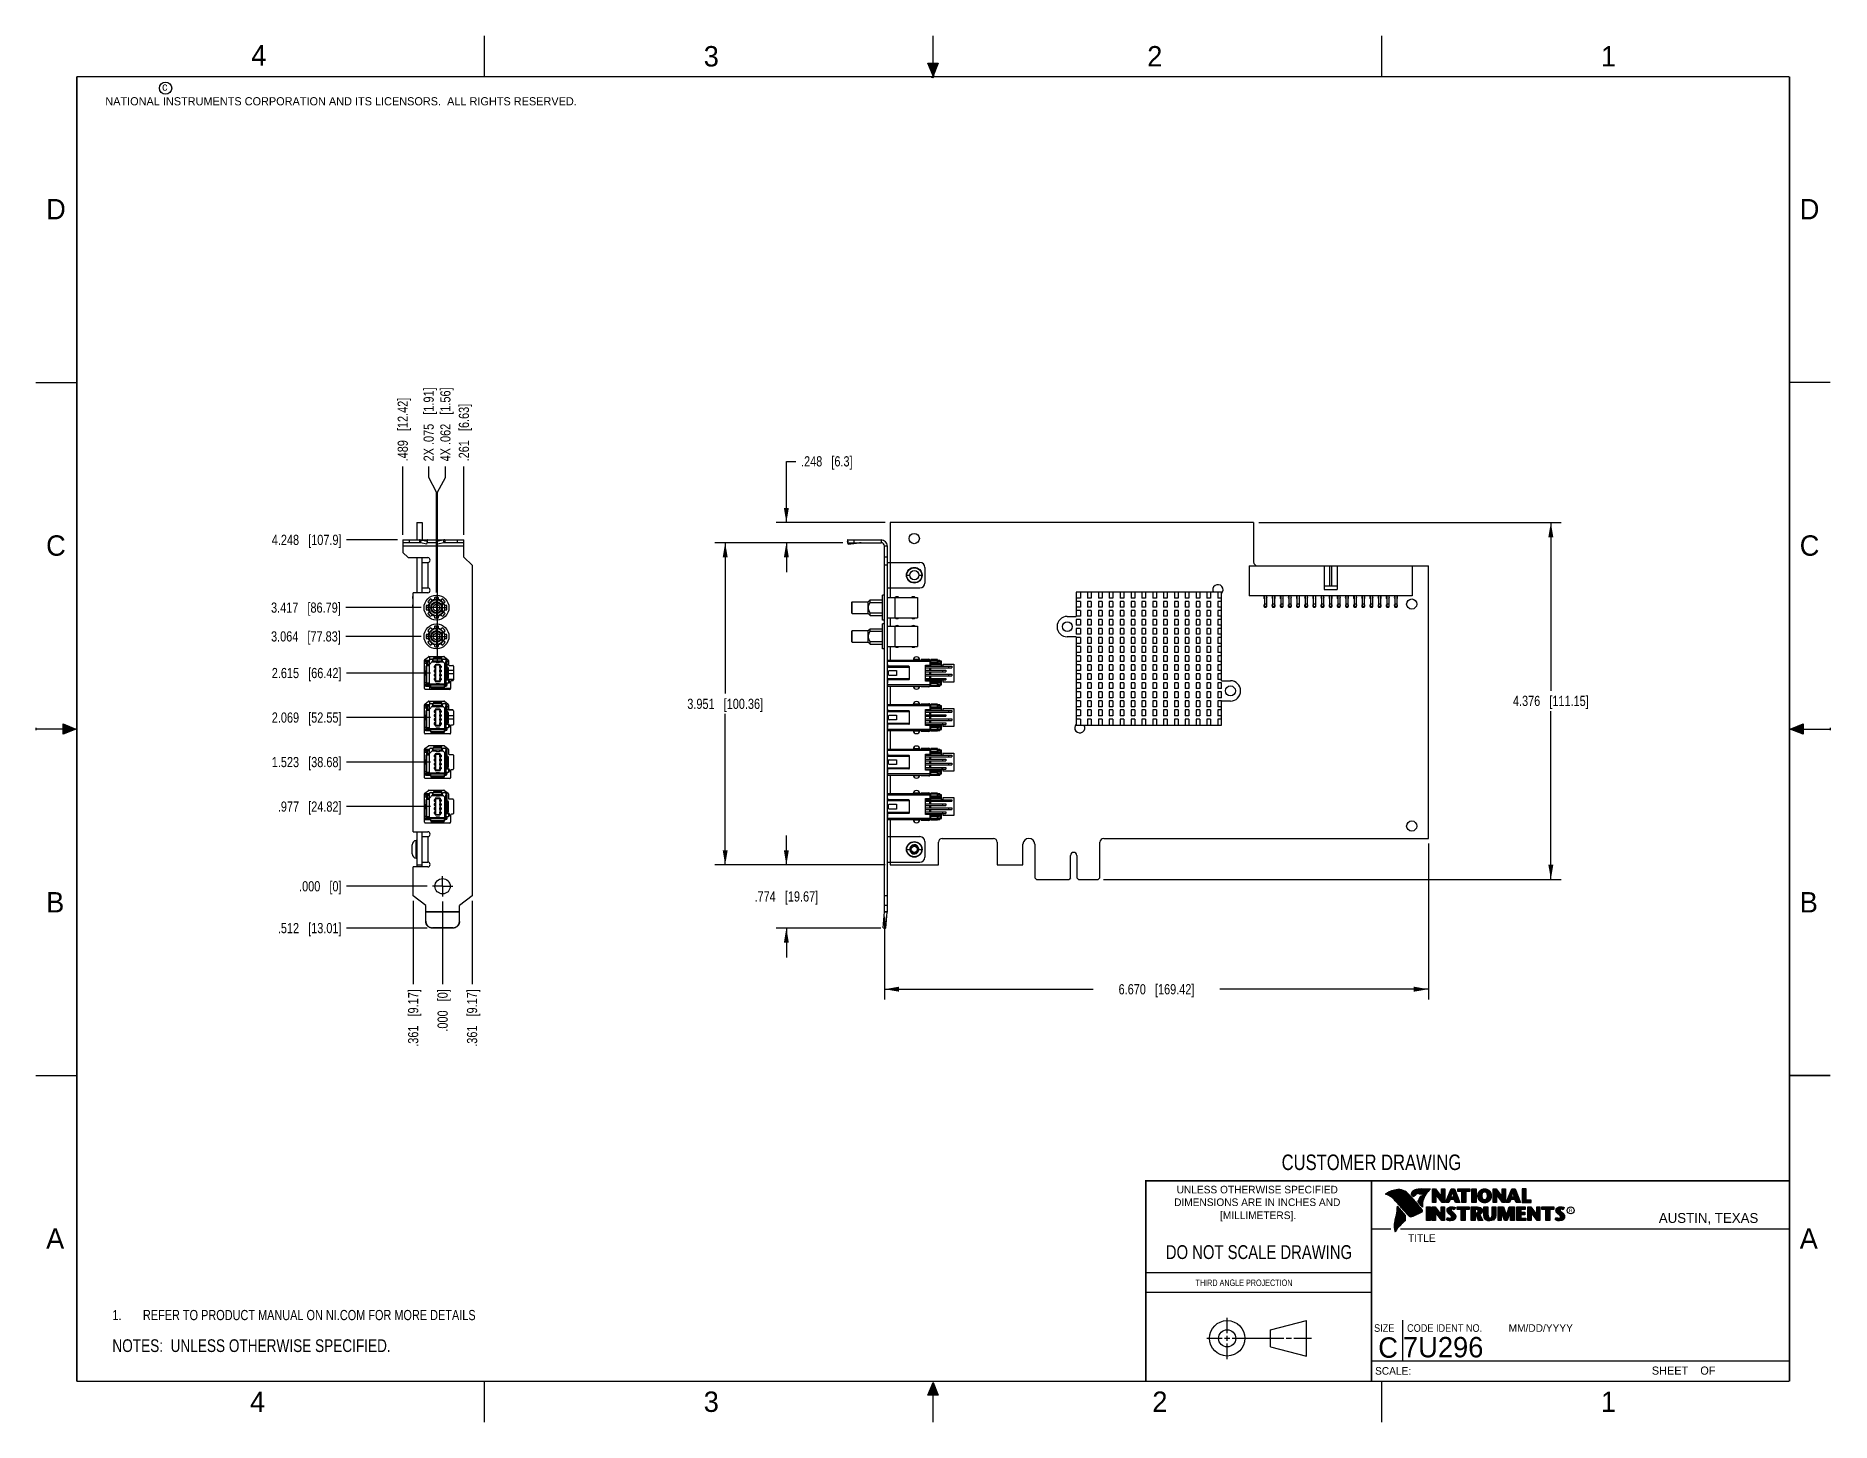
# Model space of a CAD drawing. Header units: inches. Extents: x 0 to 22, y 0 to 17.
import ezdxf

# ---------------------------------------------------------------- set-up
doc = ezdxf.new("R2010")
doc.units = ezdxf.units.IN
doc.header["$LTSCALE"] = 1.21
doc.header["$MEASUREMENT"] = 0
doc.linetypes.add('CENTER', pattern=[0.6, 0.375, -0.075, 0.075, -0.075])
doc.layers.get('0').update_dxf_attribs({"linetype": 'CONTINUOUS'})
for name, color, linetype in [('02___PRT_ALL_AXES', 7, 'CONTINUOUS'), ('DETAIL', 7, 'CONTINUOUS'), ('DIMENSIONS', 7, 'CONTINUOUS')]:
    doc.layers.add(name, color=color, linetype=linetype)
doc.styles.get("Standard").update_dxf_attribs({"font": 'txt', "width": 0.8})
doc.styles.add('TEXTSTYLE_2', font='txt')
doc.styles.add('TEXTSTYLE_3', font='txt', dxfattribs={"width": 0.9})
doc.dimstyles.new('DIMSTYLE_1', dxfattribs={"dimtxt": 0.125, "dimasz": 0.18, "dimexe": 0.125, "dimexo": 0.0625, "dimgap": 0.0625, "dimtad": 0, "dimtih": 1, "dimtoh": 1, "dimdec": 3, "dimzin": 4, "dimdsep": 46, "dimtxsty": 'STANDARD', "dimblk": '_FILLED', "dimblk1": '_FILLED', "dimblk2": '_FILLED', "dimcen": 0.09, "dimadec": 0, "dimazin": 0, "dimtp": 0.01, "dimtm": 0.01, "dimtfac": 1, "dimtdec": 3, "dimtofl": 0, "dimtmove": 0, "dimatfit": 3, "dimldrblk": '_FILLED', "dimfxl": 1, "dimtolj": 1, "dimtzin": 4, "dimarcsym": 0})
doc.dimstyles.new('DIMSTYLE_2', dxfattribs={"dimtxt": 0.125, "dimasz": 0.18, "dimexe": 0.125, "dimexo": 0.0625, "dimgap": 0.03125, "dimtad": 0, "dimtih": 1, "dimtoh": 1, "dimdec": 3, "dimzin": 4, "dimdsep": 46, "dimtxsty": 'STANDARD', "dimblk": '_FILLED', "dimblk1": '_FILLED', "dimblk2": '_FILLED', "dimcen": 0.09, "dimadec": 0, "dimazin": 0, "dimtp": 0.01, "dimtm": 0.01, "dimtfac": 1, "dimtdec": 3, "dimtofl": 0, "dimtmove": 0, "dimatfit": 3, "dimldrblk": '_FILLED', "dimfxl": 1, "dimtolj": 1, "dimtzin": 4, "dimarcsym": 0})

msp = doc.modelspace()

# ---------------------------------------------------------------- texts
at = {"color": 2, "linetype": 'CONTINUOUS', "line_spacing_factor": 0.9}
for s, insert, char_height, width, attachment_point, style in [('4', (2.64, 16.8869), 0.25, 0.25, 1, 'TEXTSTYLE_2'), ('3', (8.1875, 16.875), 0.25, 0.25, 1, 'TEXTSTYLE_2'), ('2', (13.625, 16.875), 0.25, 0.25, 1, 'TEXTSTYLE_2'), ('1', (19.1875, 16.875), 0.25, 0.25, 1, 'TEXTSTYLE_2'), ('c', (1.5463, 16.428), 0.1, 0.1, 1, 'TEXTSTYLE_2'), ('NATIONAL INSTRUMENTS CORPORATION AND ITS LICENSORS.  ALL RIGHTS RESERVED.', (0.851, 16.2482), 0.1, 7.3, 1, 'TEXTSTYLE_2'), ('D', (0.125, 15), 0.25, 0.25, 1, 'TEXTSTYLE_2'), ('D', (21.625, 15), 0.25, 0.25, 1, 'TEXTSTYLE_2'), ('C', (0.125, 10.875), 0.25, 0.25, 1, 'TEXTSTYLE_2'), ('C', (21.625, 10.875), 0.25, 0.25, 1, 'TEXTSTYLE_2'), ('B', (0.125, 6.5), 0.25, 0.25, 1, 'TEXTSTYLE_2'), ('B', (21.625, 6.5), 0.25, 0.25, 1, 'TEXTSTYLE_2'), ('UNLESS OTHERWISE SPECIFIED', (14.9742, 2.8979), 0.093, 2.418, 2, 'TEXTSTYLE_2'), ('DIMENSIONS ARE IN INCHES AND', (14.9742, 2.7431), 0.093, 2.604, 2, 'TEXTSTYLE_2'), ('[MILLIMETERS].', (14.9844, 2.5829), 0.093, 1.302, 2, 'TEXTSTYLE_2'), ('R', (18.7972, 2.6166), 0.0418, 0.041753, 1, 'TEXTSTYLE_2'), ('AUSTIN, TEXAS', (19.898, 2.5642), 0.121576, 1.580488, 1, 'TEXTSTYLE_2'), ('A', (0.125, 2.375), 0.25, 0.25, 1, 'TEXTSTYLE_2'), ('TITLE', (16.8235, 2.303), 0.093, 0.465, 1, 'TEXTSTYLE_2'), ('A', (21.625, 2.375), 0.25, 0.25, 1, 'TEXTSTYLE_2'), ('SIZE', (16.407, 1.2002), 0.093, 0.3348, 1, 'TEXTSTYLE_3'), ('CODE IDENT NO.', (16.8114, 1.2002), 0.093, 1.1718, 1, 'TEXTSTYLE_3'), ('MM/DD/YYYY', (18.0565, 1.2002), 0.093, 0.93, 1, 'TEXTSTYLE_2'), ('SCALE:', (16.4187, 0.6745), 0.093, 0.558, 1, 'TEXTSTYLE_2'), ('SHEET    OF', (19.8121, 0.6815), 0.1, 1.1, 1, 'TEXTSTYLE_2'), ('4', (2.625, 0.375), 0.25, 0.25, 1, 'TEXTSTYLE_2'), ('3', (8.1875, 0.375), 0.25, 0.25, 1, 'TEXTSTYLE_2'), ('2', (13.6875, 0.375), 0.25, 0.25, 1, 'TEXTSTYLE_2'), ('1', (19.1875, 0.375), 0.25, 0.25, 1, 'TEXTSTYLE_2')]:
    msp.add_mtext(s, dxfattribs=dict(at, insert=insert, char_height=char_height, width=width, attachment_point=attachment_point, style=style))
at = {"color": 7, "linetype": 'CONTINUOUS', "attachment_point": 2, "line_spacing_factor": 0.9}
for s, insert, char_height, width in [('CUSTOMER DRAWING', (16.3742, 3.2811), 0.19, 2.432), ('DO NOT SCALE DRAWING', (14.9953, 2.1698), 0.17, 2.72)]:
    msp.add_mtext(s, dxfattribs=dict(at, insert=insert, char_height=char_height, width=width))
at = {"color": 2, "linetype": 'CONTINUOUS', "insert": (14.2178, 1.7486), "char_height": 0.08, "width": 1.408, "attachment_point": 1, "line_spacing_factor": 0.9}
msp.add_mtext('THIRD ANGLE PROJECTION', dxfattribs=at)
at = {"color": 7, "linetype": 'CONTINUOUS', "char_height": 0.25, "line_spacing_factor": 0.9, "style": 'TEXTSTYLE_2'}
for s, insert, width, attachment_point in [('C', (16.5785, 1.0393), 0.25, 2), ('7U296', (16.7614, 1.0441), 1.25, 1)]:
    msp.add_mtext(s, dxfattribs=dict(at, insert=insert, width=width, attachment_point=attachment_point))

# ---------------------------------------------------------------- blocks, each defined once
blk = doc.blocks.new('CUSTOM_NOTE_BL0', base_point=(3.625, 1.312))
at = {"color": 2, "linetype": 'CONTINUOUS', "width": 0.8}
for s, p in [('1.', (0.938, 1.25)), ('REFER TO PRODUCT MANUAL ON NI.COM FOR MORE DETAILS', (1.312, 1.25))]:
    blk.add_text(s, height=0.125, dxfattribs=at).set_placement(p)
blk = doc.blocks.new('_FILLED')
at = {"color": 0, "linetype": 'BYBLOCK'}
blk.add_solid([(0, 0), (-1, 0.17), (-1, -0.17)], dxfattribs=at)
blk = doc.blocks.new('*D0')
at = {"layer": 'DIMENSIONS', "color": 2, "linetype": 'CONTINUOUS'}
for p, q in [((17.074, 7.096), (17.074, 5.184)), ((10.404, 6.198), (10.404, 5.184)), ((10.404, 5.309), (12.964, 5.309)), ((17.074, 5.309), (14.514, 5.309))]:
    blk.add_line(p, q, dxfattribs=at)
at = {"layer": 'DIMENSIONS', "color": 2, "linetype": 'CONTINUOUS', "xscale": 0.18, "yscale": 0.18, "zscale": 0.18, "rotation": 180}
blk.add_blockref('_FILLED', (10.404, 5.309), dxfattribs=at)
at = {"layer": 'DIMENSIONS', "color": 2, "linetype": 'CONTINUOUS', "xscale": 0.18, "yscale": 0.18, "zscale": 0.18}
blk.add_blockref('_FILLED', (17.074, 5.309), dxfattribs=at)
at = {"layer": 'DIMENSIONS', "color": 2, "linetype": 'CONTINUOUS', "insert": (13.739, 5.371), "char_height": 0.125, "width": 1.425, "attachment_point": 2, "line_spacing_factor": 0.9}
blk.add_mtext('6.670{\\Ftxt.shx;\\W1.000000;\\H0.125000; }[169.42]', dxfattribs=at)
blk = doc.blocks.new('*D1')
at = {"layer": 'DIMENSIONS', "color": 2, "linetype": 'CONTINUOUS'}
for p, q in [((14.992, 11.032), (18.699, 11.032)), ((18.574, 11.032), (18.574, 8.969)), ((18.574, 6.656), (18.574, 8.719)), ((13.088, 6.656), (18.699, 6.656))]:
    blk.add_line(p, q, dxfattribs=at)
at = {"layer": 'DIMENSIONS', "color": 2, "linetype": 'CONTINUOUS', "xscale": 0.18, "yscale": 0.18, "zscale": 0.18}
for p, rotation in [((18.574, 11.032), 90), ((18.574, 6.656), 270)]:
    blk.add_blockref('_FILLED', p, dxfattribs=dict(at, rotation=rotation))
at = {"layer": 'DIMENSIONS', "color": 2, "linetype": 'CONTINUOUS', "insert": (18.574, 8.907), "char_height": 0.125, "width": 1.425, "attachment_point": 2, "line_spacing_factor": 0.9}
blk.add_mtext('4.376{\\Ftxt.shx;\\W1.000000;\\H0.125000; }[111.15]', dxfattribs=at)
blk = doc.blocks.new('*D2')
at = {"layer": 'DIMENSIONS', "color": 2, "linetype": 'CONTINUOUS'}
for p, q in [((9.201, 11.032), (9.201, 11.782)), ((9.201, 11.782), (9.319, 11.782)), ((10.412, 11.032), (9.076, 11.032)), ((9.892, 10.784), (9.076, 10.784)), ((9.201, 10.784), (9.201, 10.424))]:
    blk.add_line(p, q, dxfattribs=at)
at = {"layer": 'DIMENSIONS', "color": 2, "linetype": 'CONTINUOUS', "xscale": 0.18, "yscale": 0.18, "zscale": 0.18}
for p, rotation in [((9.201, 11.032), 270), ((9.201, 10.784), 90)]:
    blk.add_blockref('_FILLED', p, dxfattribs=dict(at, rotation=rotation))
at = {"layer": 'DIMENSIONS', "color": 2, "linetype": 'CONTINUOUS', "insert": (9.381, 11.845), "char_height": 0.125, "width": 1.025, "attachment_point": 1, "line_spacing_factor": 0.9}
blk.add_mtext('.248{\\Ftxt.shx;\\W1.000000;\\H0.125000; }[6.3]', dxfattribs=at)
blk = doc.blocks.new('*D3')
at = {"layer": 'DIMENSIONS', "color": 2, "linetype": 'CONTINUOUS'}
for p, q in [((9.892, 10.784), (8.326, 10.784)), ((8.451, 10.784), (8.451, 8.934)), ((8.451, 6.833), (8.451, 8.684)), ((10.412, 6.833), (8.326, 6.833))]:
    blk.add_line(p, q, dxfattribs=at)
at = {"layer": 'DIMENSIONS', "color": 2, "linetype": 'CONTINUOUS', "xscale": 0.18, "yscale": 0.18, "zscale": 0.18}
for p, rotation in [((8.451, 10.784), 90), ((8.451, 6.833), 270)]:
    blk.add_blockref('_FILLED', p, dxfattribs=dict(at, rotation=rotation))
at = {"layer": 'DIMENSIONS', "color": 2, "linetype": 'CONTINUOUS', "insert": (8.451, 8.871), "char_height": 0.125, "width": 1.425, "attachment_point": 2, "line_spacing_factor": 0.9}
blk.add_mtext('3.951{\\Ftxt.shx;\\W1.000000;\\H0.125000; }[100.36]', dxfattribs=at)
blk = doc.blocks.new('*D4')
at = {"layer": 'DIMENSIONS', "color": 2, "linetype": 'CONTINUOUS'}
for p, q in [((9.201, 6.833), (9.201, 7.193)), ((10.412, 6.833), (9.076, 6.833)), ((10.359, 6.059), (9.076, 6.059)), ((9.201, 6.059), (9.201, 5.699))]:
    blk.add_line(p, q, dxfattribs=at)
at = {"layer": 'DIMENSIONS', "color": 2, "linetype": 'CONTINUOUS', "xscale": 0.18, "yscale": 0.18, "zscale": 0.18}
for p, rotation in [((9.201, 6.833), 270), ((9.201, 6.059), 90)]:
    blk.add_blockref('_FILLED', p, dxfattribs=dict(at, rotation=rotation))
at = {"layer": 'DIMENSIONS', "color": 2, "linetype": 'CONTINUOUS', "insert": (9.201, 6.509), "char_height": 0.125, "width": 1.225, "attachment_point": 2, "line_spacing_factor": 0.9}
blk.add_mtext('.774{\\Ftxt.shx;\\W1.000000;\\H0.125000; }[19.67]', dxfattribs=at)
blk = doc.blocks.new('*D5')
at = {"layer": 'DIMENSIONS', "color": 2, "linetype": 'CONTINUOUS'}
blk.add_line((4.798, 6.059), (3.81, 6.059), dxfattribs=at)
at = {"layer": 'DIMENSIONS', "color": 2, "linetype": 'CONTINUOUS', "insert": (3.747, 6.121), "char_height": 0.125, "width": 1.225, "attachment_point": 3, "line_spacing_factor": 0.9}
blk.add_mtext('.512{\\Ftxt.shx;\\W1.000000;\\H0.125000; }[13.01]', dxfattribs=at)
blk = doc.blocks.new('*D6')
at = {"layer": 'DIMENSIONS', "color": 2, "linetype": 'CONTINUOUS'}
blk.add_line((4.799, 6.571), (3.81, 6.571), dxfattribs=at)
at = {"layer": 'DIMENSIONS', "color": 2, "linetype": 'CONTINUOUS', "insert": (3.747, 6.634), "char_height": 0.125, "width": 0.825, "attachment_point": 3, "line_spacing_factor": 0.9}
blk.add_mtext('.000{\\Ftxt.shx;\\W1.000000;\\H0.125000; }[0]', dxfattribs=at)
blk = doc.blocks.new('*D7')
at = {"layer": 'DIMENSIONS', "color": 2, "linetype": 'CONTINUOUS'}
blk.add_line((4.435, 10.819), (3.81, 10.819), dxfattribs=at)
at = {"layer": 'DIMENSIONS', "color": 2, "linetype": 'CONTINUOUS', "insert": (3.747, 10.882), "char_height": 0.125, "width": 1.325, "attachment_point": 3, "line_spacing_factor": 0.9}
blk.add_mtext('4.248{\\Ftxt.shx;\\W1.000000;\\H0.125000; }[107.9]', dxfattribs=at)
blk = doc.blocks.new('*D8')
at = {"layer": 'DIMENSIONS', "color": 2, "linetype": 'CONTINUOUS'}
blk.add_line((4.836, 9.186), (3.81, 9.186), dxfattribs=at)
at = {"layer": 'DIMENSIONS', "color": 2, "linetype": 'CONTINUOUS', "insert": (3.747, 9.249), "char_height": 0.125, "width": 1.325, "attachment_point": 3, "line_spacing_factor": 0.9}
blk.add_mtext('2.615{\\Ftxt.shx;\\W1.000000;\\H0.125000; }[66.42]', dxfattribs=at)
blk = doc.blocks.new('*D9')
at = {"layer": 'DIMENSIONS', "color": 2, "linetype": 'CONTINUOUS'}
blk.add_line((4.836, 7.548), (3.81, 7.548), dxfattribs=at)
at = {"layer": 'DIMENSIONS', "color": 2, "linetype": 'CONTINUOUS', "insert": (3.747, 7.611), "char_height": 0.125, "width": 1.225, "attachment_point": 3, "line_spacing_factor": 0.9}
blk.add_mtext('.977{\\Ftxt.shx;\\W1.000000;\\H0.125000; }[24.82]', dxfattribs=at)
blk = doc.blocks.new('*D10')
at = {"layer": 'DIMENSIONS', "color": 2, "linetype": 'CONTINUOUS'}
blk.add_line((4.836, 8.64), (3.81, 8.64), dxfattribs=at)
at = {"layer": 'DIMENSIONS', "color": 2, "linetype": 'CONTINUOUS', "insert": (3.747, 8.703), "char_height": 0.125, "width": 1.325, "attachment_point": 3, "line_spacing_factor": 0.9}
blk.add_mtext('2.069{\\Ftxt.shx;\\W1.000000;\\H0.125000; }[52.55]', dxfattribs=at)
blk = doc.blocks.new('*D11')
at = {"layer": 'DIMENSIONS', "color": 2, "linetype": 'CONTINUOUS'}
blk.add_line((4.836, 8.094), (3.81, 8.094), dxfattribs=at)
at = {"layer": 'DIMENSIONS', "color": 2, "linetype": 'CONTINUOUS', "insert": (3.747, 8.157), "char_height": 0.125, "width": 1.325, "attachment_point": 3, "line_spacing_factor": 0.9}
blk.add_mtext('1.523{\\Ftxt.shx;\\W1.000000;\\H0.125000; }[38.68]', dxfattribs=at)
blk = doc.blocks.new('*D12')
at = {"layer": 'DIMENSIONS', "color": 2, "linetype": 'CONTINUOUS'}
blk.add_line((4.625, 6.393), (4.625, 5.371), dxfattribs=at)
at = {"layer": 'DIMENSIONS', "color": 2, "linetype": 'CONTINUOUS', "insert": (4.563, 5.309), "char_height": 0.125, "width": 1.125, "attachment_point": 3, "rotation": 90, "line_spacing_factor": 0.9}
blk.add_mtext('.361{\\Ftxt.shx;\\W1.000000;\\H0.125000; }[9.17]', dxfattribs=at)
blk = doc.blocks.new('*D13')
at = {"layer": 'DIMENSIONS', "color": 2, "linetype": 'CONTINUOUS'}
blk.add_line((4.986, 6.384), (4.986, 5.371), dxfattribs=at)
at = {"layer": 'DIMENSIONS', "color": 2, "linetype": 'CONTINUOUS', "insert": (4.924, 5.309), "char_height": 0.125, "width": 0.825, "attachment_point": 3, "rotation": 90, "line_spacing_factor": 0.9}
blk.add_mtext('.000{\\Ftxt.shx;\\W1.000000;\\H0.125000; }[0]', dxfattribs=at)
blk = doc.blocks.new('*D14')
at = {"layer": 'DIMENSIONS', "color": 2, "linetype": 'CONTINUOUS'}
blk.add_line((5.347, 6.393), (5.347, 5.371), dxfattribs=at)
at = {"layer": 'DIMENSIONS', "color": 2, "linetype": 'CONTINUOUS', "insert": (5.285, 5.309), "char_height": 0.125, "width": 1.125, "attachment_point": 3, "rotation": 90, "line_spacing_factor": 0.9}
blk.add_mtext('.361{\\Ftxt.shx;\\W1.000000;\\H0.125000; }[9.17]', dxfattribs=at)
blk = doc.blocks.new('*D15')
at = {"layer": 'DIMENSIONS', "color": 2, "linetype": 'CONTINUOUS'}
blk.add_line((4.724, 9.988), (3.8, 9.988), dxfattribs=at)
at = {"layer": 'DIMENSIONS', "color": 2, "linetype": 'CONTINUOUS', "insert": (3.738, 10.051), "char_height": 0.125, "width": 1.325, "attachment_point": 3, "line_spacing_factor": 0.9}
blk.add_mtext('3.417{\\Ftxt.shx;\\W1.000000;\\H0.125000; }[86.79]', dxfattribs=at)
blk = doc.blocks.new('*D16')
at = {"layer": 'DIMENSIONS', "color": 2, "linetype": 'CONTINUOUS'}
blk.add_line((4.724, 9.635), (3.8, 9.635), dxfattribs=at)
at = {"layer": 'DIMENSIONS', "color": 2, "linetype": 'CONTINUOUS', "insert": (3.738, 9.698), "char_height": 0.125, "width": 1.325, "attachment_point": 3, "line_spacing_factor": 0.9}
blk.add_mtext('3.064{\\Ftxt.shx;\\W1.000000;\\H0.125000; }[77.83]', dxfattribs=at)
blk = doc.blocks.new('*D17')
at = {"layer": 'DIMENSIONS', "color": 2, "linetype": 'CONTINUOUS'}
for p, q in [((4.816, 11.586), (4.816, 11.72)), ((4.911, 11.405), (4.816, 11.586)), ((4.911, 10.176), (4.911, 11.405))]:
    blk.add_line(p, q, dxfattribs=at)
at = {"layer": 'DIMENSIONS', "color": 2, "linetype": 'CONTINUOUS', "insert": (4.753, 11.782), "char_height": 0.125, "width": 1.425, "attachment_point": 1, "rotation": 90, "line_spacing_factor": 0.9}
blk.add_mtext('2X .075{\\Ftxt.shx;\\W1.000000;\\H0.125000; }[1.91]', dxfattribs=at)
blk = doc.blocks.new('*D18')
at = {"layer": 'DIMENSIONS', "color": 2, "linetype": 'CONTINUOUS'}
blk.add_line((5.247, 10.882), (5.247, 11.72), dxfattribs=at)
at = {"layer": 'DIMENSIONS', "color": 2, "linetype": 'CONTINUOUS', "insert": (5.185, 11.782), "char_height": 0.125, "width": 1.125, "attachment_point": 1, "rotation": 90, "line_spacing_factor": 0.9}
blk.add_mtext('.261{\\Ftxt.shx;\\W1.000000;\\H0.125000; }[6.63]', dxfattribs=at)
blk = doc.blocks.new('*D19')
at = {"layer": 'DIMENSIONS', "color": 2, "linetype": 'CONTINUOUS'}
blk.add_line((4.497, 10.882), (4.497, 11.72), dxfattribs=at)
at = {"layer": 'DIMENSIONS', "color": 2, "linetype": 'CONTINUOUS', "insert": (4.435, 11.782), "char_height": 0.125, "width": 1.225, "attachment_point": 1, "rotation": 90, "line_spacing_factor": 0.9}
blk.add_mtext('.489{\\Ftxt.shx;\\W1.000000;\\H0.125000; }[12.42]', dxfattribs=at)
blk = doc.blocks.new('*D20')
at = {"layer": 'DIMENSIONS', "color": 2, "linetype": 'CONTINUOUS'}
for p, q in [((5.021, 11.585), (5.021, 11.72)), ((4.925, 11.405), (5.021, 11.585)), ((4.925, 9.343), (4.925, 11.405))]:
    blk.add_line(p, q, dxfattribs=at)
at = {"layer": 'DIMENSIONS', "color": 2, "linetype": 'CONTINUOUS', "insert": (4.958, 11.782), "char_height": 0.125, "width": 1.425, "attachment_point": 1, "rotation": 90, "line_spacing_factor": 0.9}
blk.add_mtext('4X .062{\\Ftxt.shx;\\W1.000000;\\H0.125000; }[1.56]', dxfattribs=at)
blk = doc.blocks.new('NOTES_HEADER_BL1', base_point=(3.1215, 0.9375))
at = {"layer": 'DETAIL', "color": 2, "linetype": 'CONTINUOUS', "width": 0.8}
blk.add_text('NOTES:  UNLESS OTHERWISE SPECIFIED.', height=0.156, dxfattribs=at).set_placement((0.9375, 0.8595))

# ---------------------------------------------------------------- dimensions: what is measured, and where the dimension line sits
at = {"layer": 'DIMENSIONS', "color": 2, "linetype": 'CONTINUOUS'}
for feature_location, offset, origin, text, picture, middle in [((4.9114841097, 10.1758311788), (-0.0955719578, 1.5439), (4.9864841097, 10.1133311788), '2X <>', '*D17', (4.8159121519, 12.4947311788)), ((4.9249329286, 9.3434162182), (0.0960064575, 2.3763149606), (4.9864841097, 9.2809162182), '4X <>', '*D20', (5.0209393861, 12.4947311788))]:
    dim = msp.add_ordinate_dim(feature_location=feature_location, offset=offset, dtype=0, origin=origin, text=text, dimstyle='DIMSTYLE_2', dxfattribs=at)
    dim.commit()
    dim.dimension.update_dxf_attribs({"geometry": picture, "text_midpoint": middle})
for feature_location, offset, dtype, origin, picture, middle in [((4.4975, 10.8817), (0, 0.838), 1, (4.9865, 10.8192), '*D19', (4.4975, 12.3947)), ((5.2475, 10.8817), (0, 0.838), 1, (4.9865, 10.8192), '*D18', (5.2475, 12.3447)), ((4.435, 10.8192), (-0.625, 0), 0, (4.4975, 6.5712), '*D7', (3.085, 10.8192)), ((4.7239, 9.9882), (-0.9236, 0), 0, (4.7864, 6.5712), '*D15', (3.0753, 9.9882)), ((4.7239, 9.6352), (-0.9236, 0), 0, (4.7864, 6.5712), '*D16', (3.0753, 9.6352)), ((4.8361, 9.1862), (-1.0261, 0), 0, (4.8986, 6.5712), '*D8', (3.085, 9.1862)), ((4.8361, 8.6402), (-1.0261, 0), 0, (4.8986, 6.5712), '*D10', (3.085, 8.6402)), ((4.8361, 8.0942), (-1.0261, 0), 0, (4.8986, 6.5712), '*D11', (3.085, 8.0942)), ((4.8361, 7.5482), (-1.0261, 0), 0, (4.8986, 6.5712), '*D9', (3.135, 7.5482)), ((4.7988841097, 6.5712311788), (-0.9889, 0), 0, (4.8613841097, 6.5712311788), '*D6', (3.3349841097, 6.5712311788)), ((4.798, 6.0589), (-0.988, 0), 0, (4.8614, 6.5712), '*D5', (3.135, 6.0589)), ((4.6255, 6.3928), (0, -1.0214), 1, (4.9865, 6.4461), '*D12', (4.6255, 4.7464)), ((4.9864841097, 6.3836311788), (0, -1.0122286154), 1, (4.9864841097, 6.4461311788), '*D13', (4.9864841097, 4.8964025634)), ((5.3475, 6.3928), (0, -1.0214), 1, (4.9865, 6.4553), '*D14', (5.3475, 4.7464))]:
    dim = msp.add_ordinate_dim(feature_location=feature_location, offset=offset, dtype=dtype, origin=origin, dimstyle='DIMSTYLE_2', dxfattribs=at)
    dim.commit()
    dim.dimension.update_dxf_attribs({"geometry": picture, "text_midpoint": middle})
for base, p1, p2, angle, picture, middle in [((9.2011, 10.7842), (10.4741, 11.0322), (9.9541, 10.7842), 270, '*D2', (9.8936, 11.7822)), ((18.5741, 11.0322), (13.0251, 6.6562), (14.9291, 11.0322), 90, '*D1', (18.5741, 8.8442)), ((8.4511, 6.8332), (9.9541, 10.7842), (10.4741, 6.8332), 270, '*D3', (8.4511, 8.8087)), ((9.2011, 6.8332), (10.4218, 6.0589), (10.4741, 6.8332), 90, '*D4', (9.2011, 6.4461)), ((10.4041, 5.3089), (17.0741, 7.1582), (10.4041, 6.2602), 180, '*D0', (13.7391, 5.3089))]:
    dim = msp.add_linear_dim(base=base, p1=p1, p2=p2, angle=angle, dimstyle='DIMSTYLE_1', dxfattribs=at)
    dim.commit()
    dim.dimension.update_dxf_attribs({"geometry": picture, "text_midpoint": middle, "dimtype": 160})

# ---------------------------------------------------------------- hatches: boundary and pattern name
at = {"linetype": 'CONTINUOUS'}
for points in [[(11, 16.51), (10.9375, 16.6663), (11.0625, 16.6663)], [(0.3337, 8.5625), (0.49, 8.5), (0.3337, 8.4375)], [(21.6663, 8.5625), (21.6663, 8.4375), (21.51, 8.5)], [(10.9375, 0.3287), (11, 0.485), (11.0625, 0.3287)]]:
    msp.add_hatch(color=2, dxfattribs=at).paths.add_polyline_path(points)

# ---------------------------------------------------------------- linework, layer by layer
at = {"color": 2, "linetype": 'CONTINUOUS'}
for p, q in [((5.5, 16.5), (5.5, 17)), ((11, 16.485), (11, 17)), ((16.5, 16.5), (16.5, 17)), ((11, 16.51), (10.9375, 16.6663)), ((10.9375, 16.6663), (11.0625, 16.6663)), ((11.015, 16.515), (10.985, 16.485)), ((10.985, 16.485), (11, 16.515)), ((11.0625, 16.6663), (11, 16.51)), ((11, 16.485), (11.015, 16.515)), ((0, 12.75), (0.5, 12.75)), ((22, 12.75), (21.5, 12.75)), ((0, 8.515), (0, 8.485)), ((0.49, 8.5), (0, 8.5)), ((0.3337, 8.4375), (0.3337, 8.5625)), ((0.3337, 8.5625), (0.49, 8.5)), ((0.49, 8.5), (0.3337, 8.4375)), ((21.51, 8.5), (21.6663, 8.5625)), ((21.51, 8.5), (22, 8.5)), ((21.6663, 8.4375), (21.51, 8.5)), ((21.6663, 8.5625), (21.6663, 8.4375)), ((22, 8.515), (22, 8.485)), ((0, 4.25), (0.5, 4.25)), ((16.375, 2.96), (21.5, 2.96)), ((16.5578, 2.796), (16.5578, 2.7989)), ((16.5646, 2.7936), (16.5646, 2.8033)), ((16.5714, 2.7909), (16.5714, 2.8075)), ((16.5782, 2.788), (16.5782, 2.8116)), ((16.5851, 2.7849), (16.5851, 2.8154)), ((16.5919, 2.7815), (16.5919, 2.819)), ((16.5987, 2.7778), (16.5987, 2.8221)), ((16.6055, 2.7738), (16.6055, 2.8249)), ((16.6124, 2.7696), (16.6124, 2.8276)), ((16.6192, 2.765), (16.6192, 2.8301)), ((16.626, 2.7601), (16.626, 2.8325)), ((16.6329, 2.7549), (16.6329, 2.8347)), ((16.6397, 2.7492), (16.6397, 2.8367)), ((16.6465, 2.7431), (16.6465, 2.8386)), ((16.6533, 2.7366), (16.6533, 2.8403)), ((16.6602, 2.7295), (16.6602, 2.8419)), ((16.667, 2.7221), (16.667, 2.8435)), ((16.6738, 2.7146), (16.6738, 2.8449)), ((16.6806, 2.707), (16.6806, 2.8459)), ((16.6875, 2.6995), (16.6875, 2.8467)), ((16.7939, 2.533), (16.6919, 2.6489)), ((16.6943, 2.6918), (16.6943, 2.8472)), ((16.7011, 2.6841), (16.7011, 2.8474)), ((16.708, 2.6764), (16.708, 2.8474)), ((16.7148, 2.6685), (16.7148, 2.847)), ((16.7216, 2.6607), (16.7216, 2.8465)), ((16.7284, 2.6527), (16.7284, 2.8456)), ((16.7353, 2.6447), (16.7353, 2.8445)), ((16.7421, 2.6366), (16.7421, 2.8431)), ((16.7489, 2.6285), (16.7489, 2.8417)), ((16.7557, 2.6204), (16.7557, 2.84)), ((16.7626, 2.6125), (16.7626, 2.8378)), ((16.7694, 2.6046), (16.7694, 2.8352)), ((16.7762, 2.5968), (16.7762, 2.8321)), ((16.7831, 2.5891), (16.7831, 2.8284)), ((16.7899, 2.5815), (16.7899, 2.8242)), ((16.7967, 2.5739), (16.7967, 2.8193)), ((16.8035, 2.5665), (16.8035, 2.8136)), ((16.8104, 2.5591), (16.8104, 2.807)), ((16.8172, 2.5519), (16.8172, 2.7996)), ((16.824, 2.5447), (16.824, 2.7924)), ((16.8308, 2.5375), (16.8308, 2.7853)), ((16.8377, 2.5314), (16.8377, 2.7781)), ((16.8445, 2.5262), (16.8445, 2.7709)), ((16.8513, 2.523), (16.8513, 2.7637)), ((16.8581, 2.5224), (16.8581, 2.7565)), ((16.8864, 2.7664), (16.8632, 2.7937)), ((16.865, 2.5241), (16.865, 2.7493)), ((16.8877, 2.7723), (16.8682, 2.7952)), ((16.8718, 2.791), (16.8718, 2.8085)), ((16.8718, 2.527), (16.8718, 2.7421)), ((16.8786, 2.783), (16.8786, 2.8206)), ((16.8786, 2.5298), (16.8786, 2.7348)), ((16.8855, 2.7749), (16.8855, 2.8281)), ((16.8855, 2.5327), (16.8855, 2.727)), ((16.8923, 2.7747), (16.8923, 2.8335)), ((16.8923, 2.5356), (16.8923, 2.7187)), ((16.8991, 2.7788), (16.8991, 2.8375)), ((16.8991, 2.5385), (16.8991, 2.7104)), ((16.9059, 2.7837), (16.9059, 2.8408)), ((16.9059, 2.5415), (16.9059, 2.7022)), ((16.9128, 2.7896), (16.9128, 2.8436)), ((16.9128, 2.5446), (16.9128, 2.6939)), ((16.9196, 2.7966), (16.9196, 2.8459)), ((16.9196, 2.5477), (16.9196, 2.6856)), ((16.9264, 2.8018), (16.9264, 2.8477)), ((16.9264, 2.5508), (16.9264, 2.6774)), ((16.9332, 2.8053), (16.9332, 2.849)), ((16.9332, 2.554), (16.9332, 2.6691)), ((16.9401, 2.8077), (16.9401, 2.8499)), ((16.9401, 2.5573), (16.9401, 2.6608)), ((16.9616, 2.6797), (16.9434, 2.7005)), ((16.9469, 2.8082), (16.9469, 2.8509)), ((16.9469, 2.5606), (16.9469, 2.6526)), ((16.9653, 2.6828), (16.9492, 2.7013)), ((16.9537, 2.8069), (16.9537, 2.8518)), ((16.9537, 2.696), (16.9537, 2.7109)), ((16.9537, 2.5639), (16.9537, 2.6443)), ((16.9606, 2.8048), (16.9606, 2.8525)), ((16.9606, 2.6882), (16.9606, 2.7266)), ((16.9674, 2.8034), (16.9674, 2.8531)), ((16.9674, 2.6802), (16.9674, 2.7444)), ((16.9742, 2.8027), (16.9742, 2.8536)), ((16.9742, 2.672), (16.9742, 2.7568)), ((16.981, 2.8023), (16.981, 2.854)), ((16.981, 2.664), (16.981, 2.7634)), ((16.9838, 2.8589), (17.0997, 2.8607)), ((16.9839, 2.8541), (17.087, 2.8557)), ((16.9879, 2.802), (16.9879, 2.8542)), ((16.9879, 2.6563), (16.9879, 2.7665)), ((16.999, 2.637), (16.9946, 2.6418)), ((16.9947, 2.8019), (16.9947, 2.8543)), ((16.9947, 2.6748), (16.9947, 2.7683)), ((17.0015, 2.8005), (17.0015, 2.8544)), ((17.0015, 2.7195), (17.0015, 2.7694)), ((17.0083, 2.7963), (17.0083, 2.8545)), ((17.0083, 2.7388), (17.0083, 2.7698)), ((17.0152, 2.755), (17.0152, 2.8546)), ((17.022, 2.7691), (17.022, 2.8547)), ((17.0288, 2.7817), (17.0288, 2.8548)), ((17.0357, 2.7931), (17.0357, 2.8549)), ((17.0425, 2.8035), (17.0425, 2.855)), ((17.0493, 2.8131), (17.0493, 2.8551)), ((17.0561, 2.822), (17.0561, 2.8552)), ((17.063, 2.8303), (17.063, 2.8553)), ((17.0698, 2.8381), (17.0698, 2.8554)), ((17.0766, 2.8454), (17.0766, 2.8555)), ((17.1243, 2.8592), (17.1609, 2.8592)), ((17.1243, 2.6915), (17.1243, 2.8592)), ((17.1637, 2.6915), (17.1243, 2.6915)), ((17.1291, 2.8543), (17.1585, 2.8543)), ((17.1291, 2.6963), (17.1291, 2.8543)), ((17.1589, 2.6963), (17.1291, 2.6963)), ((17.1381, 2.6963), (17.1381, 2.8543)), ((17.1447, 2.6963), (17.1447, 2.8543)), ((17.1514, 2.6963), (17.1514, 2.8543)), ((17.1589, 2.8042), (17.1581, 2.8543)), ((17.1585, 2.8543), (17.2383, 2.7492)), ((17.2418, 2.6963), (17.1589, 2.8042)), ((17.1589, 2.8042), (17.1589, 2.6963)), ((17.1609, 2.8592), (17.2334, 2.7636)), ((17.2395, 2.6915), (17.1637, 2.7899)), ((17.1637, 2.7899), (17.1637, 2.6915)), ((17.1648, 2.7965), (17.1648, 2.8461)), ((17.1714, 2.7879), (17.1714, 2.8373)), ((17.1781, 2.7792), (17.1781, 2.8285)), ((17.1848, 2.7705), (17.1848, 2.8197)), ((17.1915, 2.7618), (17.1915, 2.8109)), ((17.1981, 2.7531), (17.1981, 2.8021)), ((17.2048, 2.7445), (17.2048, 2.7933)), ((17.2115, 2.7358), (17.2115, 2.7845)), ((17.2182, 2.7271), (17.2182, 2.7757)), ((17.2248, 2.7184), (17.2248, 2.7669)), ((17.2315, 2.7098), (17.2315, 2.7581)), ((17.2334, 2.8592), (17.2732, 2.8592)), ((17.2334, 2.7636), (17.2334, 2.8592)), ((17.2382, 2.7011), (17.2383, 2.7492)), ((17.2383, 2.8543), (17.2684, 2.8543)), ((17.2383, 2.7492), (17.2383, 2.8543)), ((17.2732, 2.6915), (17.2395, 2.6915)), ((17.2684, 2.6963), (17.2418, 2.6963)), ((17.2449, 2.6963), (17.2449, 2.8543)), ((17.2515, 2.6963), (17.2515, 2.8543)), ((17.2582, 2.6963), (17.2582, 2.8543)), ((17.2649, 2.6963), (17.2649, 2.8543)), ((17.2684, 2.8543), (17.2684, 2.6963)), ((17.2732, 2.8592), (17.2732, 2.6915)), ((17.2831, 2.6915), (17.3516, 2.8591)), ((17.3228, 2.6915), (17.2831, 2.6915)), ((17.2903, 2.6964), (17.3548, 2.8542)), ((17.3195, 2.6964), (17.2903, 2.6964)), ((17.2983, 2.6964), (17.2983, 2.7158)), ((17.3049, 2.6964), (17.3049, 2.7322)), ((17.3116, 2.6964), (17.3116, 2.7485)), ((17.3183, 2.6964), (17.3183, 2.7648)), ((17.3356, 2.7364), (17.3195, 2.6964)), ((17.3388, 2.7316), (17.3228, 2.6915)), ((17.325, 2.7101), (17.325, 2.7812)), ((17.3316, 2.7267), (17.3316, 2.7975)), ((17.394, 2.7364), (17.3356, 2.7364)), ((17.3383, 2.7364), (17.3383, 2.8138)), ((17.3905, 2.7316), (17.3388, 2.7316)), ((17.3409, 2.7533), (17.3624, 2.8228)), ((17.389, 2.7533), (17.3409, 2.7533)), ((17.345, 2.7666), (17.345, 2.8302)), ((17.345, 2.7364), (17.345, 2.7533)), ((17.3475, 2.7581), (17.3659, 2.8179)), ((17.3827, 2.7581), (17.3475, 2.7581)), ((17.3516, 2.8591), (17.3938, 2.8591)), ((17.3517, 2.7882), (17.3517, 2.8465)), ((17.3517, 2.7364), (17.3517, 2.7533)), ((17.3548, 2.8542), (17.3905, 2.8542)), ((17.3583, 2.8098), (17.3583, 2.8542)), ((17.3583, 2.7364), (17.3583, 2.7533)), ((17.3624, 2.8228), (17.3701, 2.8228)), ((17.365, 2.8228), (17.365, 2.8542)), ((17.365, 2.7364), (17.365, 2.7533)), ((17.3659, 2.8179), (17.3664, 2.8179)), ((17.3664, 2.8179), (17.3827, 2.7581)), ((17.3701, 2.8228), (17.389, 2.7533)), ((17.3717, 2.817), (17.3717, 2.8542)), ((17.3717, 2.7364), (17.3717, 2.7533)), ((17.3784, 2.7925), (17.3784, 2.8542)), ((17.3784, 2.7364), (17.3784, 2.7533)), ((17.385, 2.7679), (17.385, 2.8542)), ((17.385, 2.7364), (17.385, 2.7533)), ((17.3905, 2.8542), (17.4504, 2.6964)), ((17.4039, 2.6915), (17.3905, 2.7316)), ((17.3917, 2.7364), (17.3917, 2.851)), ((17.3938, 2.8591), (17.4574, 2.6915)), ((17.4074, 2.6964), (17.394, 2.7364)), ((17.3984, 2.7232), (17.3984, 2.8334)), ((17.4574, 2.6915), (17.4039, 2.6915)), ((17.4051, 2.7034), (17.4051, 2.8158)), ((17.4504, 2.6964), (17.4074, 2.6964)), ((17.4118, 2.6964), (17.4118, 2.7982)), ((17.4184, 2.6964), (17.4184, 2.7806)), ((17.4251, 2.6964), (17.4251, 2.763)), ((17.4318, 2.6964), (17.4318, 2.7455)), ((17.4327, 2.8591), (17.5802, 2.8591)), ((17.4327, 2.8278), (17.4327, 2.8591)), ((17.481, 2.8278), (17.4327, 2.8278)), ((17.4375, 2.8542), (17.5753, 2.8542)), ((17.4375, 2.8327), (17.4375, 2.8542)), ((17.4859, 2.8327), (17.4375, 2.8327)), ((17.4385, 2.6964), (17.4385, 2.7279)), ((17.4451, 2.8327), (17.4451, 2.8542)), ((17.4451, 2.6964), (17.4451, 2.7103)), ((17.4518, 2.8327), (17.4518, 2.8542)), ((17.4585, 2.8327), (17.4585, 2.8542)), ((17.4652, 2.8327), (17.4652, 2.8542)), ((17.4718, 2.8327), (17.4718, 2.8542)), ((17.4785, 2.8327), (17.4785, 2.8542)), ((17.481, 2.6915), (17.481, 2.8278)), ((17.5318, 2.6915), (17.481, 2.6915)), ((17.4859, 2.8327), (17.4852, 2.8542)), ((17.4859, 2.6964), (17.4859, 2.8327)), ((17.5269, 2.6964), (17.4859, 2.6964)), ((17.4919, 2.6964), (17.4919, 2.8542)), ((17.4985, 2.6964), (17.4985, 2.8542)), ((17.5052, 2.6964), (17.5052, 2.8542)), ((17.5119, 2.6964), (17.5119, 2.8542)), ((17.5186, 2.6964), (17.5186, 2.8542)), ((17.5269, 2.8327), (17.5252, 2.8542)), ((17.5753, 2.8327), (17.5269, 2.8327)), ((17.5269, 2.8327), (17.5269, 2.6964)), ((17.5802, 2.8278), (17.5318, 2.8278)), ((17.5318, 2.8278), (17.5318, 2.6915)), ((17.5319, 2.8327), (17.5319, 2.8542)), ((17.5386, 2.8327), (17.5386, 2.8542)), ((17.5453, 2.8327), (17.5453, 2.8542)), ((17.5519, 2.8327), (17.5519, 2.8542)), ((17.5586, 2.8327), (17.5586, 2.8542)), ((17.5653, 2.8327), (17.5653, 2.8542)), ((17.572, 2.8327), (17.572, 2.8542)), ((17.5753, 2.8542), (17.5753, 2.8327)), ((17.5802, 2.8591), (17.5802, 2.8278)), ((17.6059, 2.8591), (17.6565, 2.8591)), ((17.6059, 2.6915), (17.6059, 2.8591)), ((17.6565, 2.6915), (17.6059, 2.6915)), ((17.6108, 2.8542), (17.6516, 2.8542)), ((17.6108, 2.6964), (17.6108, 2.8542)), ((17.6516, 2.6964), (17.6108, 2.6964)), ((17.6187, 2.6964), (17.6187, 2.8542)), ((17.6254, 2.6964), (17.6254, 2.8542)), ((17.632, 2.6964), (17.632, 2.8542)), ((17.6387, 2.6964), (17.6387, 2.8542)), ((17.6454, 2.6964), (17.6454, 2.8542)), ((17.6516, 2.8542), (17.6516, 2.6964)), ((17.6565, 2.8591), (17.6565, 2.6915)), ((17.6849, 2.7803), (17.6851, 2.7836)), ((17.6849, 2.7769), (17.6849, 2.7803)), ((17.6849, 2.7735), (17.6849, 2.7769)), ((17.6851, 2.7701), (17.6849, 2.7735)), ((17.6851, 2.7836), (17.6853, 2.7869)), ((17.6854, 2.7668), (17.6851, 2.7701)), ((17.6853, 2.7869), (17.6857, 2.7901)), ((17.6859, 2.7634), (17.6854, 2.7668)), ((17.6857, 2.7901), (17.6862, 2.7933)), ((17.6864, 2.76), (17.6859, 2.7634)), ((17.6862, 2.7933), (17.6868, 2.7964)), ((17.687, 2.7567), (17.6864, 2.76)), ((17.6868, 2.7964), (17.6876, 2.7995)), ((17.6878, 2.7535), (17.687, 2.7567)), ((17.6876, 2.7995), (17.6884, 2.8024)), ((17.6886, 2.7503), (17.6878, 2.7535)), ((17.6884, 2.8024), (17.6893, 2.8053)), ((17.6895, 2.7471), (17.6886, 2.7503)), ((17.6893, 2.8053), (17.6904, 2.8081)), ((17.6905, 2.7441), (17.6895, 2.7471)), ((17.6904, 2.8081), (17.6915, 2.8108)), ((17.6905, 2.7441), (17.6904, 2.8081)), ((17.6917, 2.7411), (17.6905, 2.7441)), ((17.6915, 2.8108), (17.6928, 2.8135)), ((17.6929, 2.7383), (17.6917, 2.7411)), ((17.6928, 2.8135), (17.6942, 2.8161)), ((17.6942, 2.7355), (17.6929, 2.7383)), ((17.6942, 2.8161), (17.6957, 2.8186)), ((17.6956, 2.7327), (17.6942, 2.7355)), ((17.6971, 2.7301), (17.6956, 2.7327)), ((17.6957, 2.8186), (17.6973, 2.8211)), ((17.6971, 2.7301), (17.6973, 2.8211)), ((17.6987, 2.7275), (17.6971, 2.7301)), ((17.6973, 2.8211), (17.699, 2.8236)), ((17.7003, 2.725), (17.6987, 2.7275)), ((17.699, 2.8236), (17.7008, 2.826)), ((17.7021, 2.7226), (17.7003, 2.725)), ((17.7008, 2.826), (17.7028, 2.8284)), ((17.704, 2.7203), (17.7021, 2.7226)), ((17.7028, 2.8284), (17.7048, 2.8307)), ((17.704, 2.7203), (17.7048, 2.8307)), ((17.706, 2.7181), (17.704, 2.7203)), ((17.7048, 2.8307), (17.707, 2.833)), ((17.708, 2.7159), (17.706, 2.7181)), ((17.707, 2.833), (17.7092, 2.8351)), ((17.7102, 2.7138), (17.708, 2.7159)), ((17.7092, 2.8351), (17.7114, 2.8372)), ((17.7102, 2.7138), (17.7114, 2.8372)), ((17.7124, 2.7119), (17.7102, 2.7138)), ((17.7114, 2.8372), (17.7138, 2.8392)), ((17.7147, 2.71), (17.7124, 2.7119)), ((17.7138, 2.8392), (17.7162, 2.841)), ((17.717, 2.7082), (17.7147, 2.71)), ((17.7162, 2.841), (17.7186, 2.8427)), ((17.717, 2.7082), (17.7186, 2.8427)), ((17.7195, 2.7066), (17.717, 2.7082)), ((17.7186, 2.8427), (17.721, 2.8444)), ((17.722, 2.705), (17.7195, 2.7066)), ((17.721, 2.8444), (17.7235, 2.8459)), ((17.7246, 2.7036), (17.722, 2.705)), ((17.7235, 2.8459), (17.7261, 2.8472)), ((17.7246, 2.7036), (17.7235, 2.8459)), ((17.7273, 2.7022), (17.7246, 2.7036)), ((17.7261, 2.8472), (17.7287, 2.8485)), ((17.7267, 2.7789), (17.7268, 2.7812)), ((17.7267, 2.7766), (17.7267, 2.7789)), ((17.7267, 2.7743), (17.7267, 2.7766)), ((17.7268, 2.772), (17.7267, 2.7743)), ((17.7268, 2.7812), (17.7269, 2.7835)), ((17.7269, 2.7696), (17.7268, 2.772)), ((17.7269, 2.7835), (17.727, 2.7857)), ((17.727, 2.7673), (17.7269, 2.7696)), ((17.727, 2.7857), (17.7272, 2.7879)), ((17.7272, 2.765), (17.727, 2.7673)), ((17.7272, 2.7879), (17.7274, 2.79)), ((17.7274, 2.7628), (17.7272, 2.765)), ((17.7301, 2.701), (17.7273, 2.7022)), ((17.7274, 2.79), (17.7276, 2.7921)), ((17.7277, 2.7606), (17.7274, 2.7628)), ((17.7276, 2.7921), (17.7279, 2.7941)), ((17.728, 2.7584), (17.7277, 2.7606)), ((17.7279, 2.7941), (17.7282, 2.7961)), ((17.7283, 2.7563), (17.728, 2.7584)), ((17.7282, 2.7961), (17.7286, 2.798)), ((17.7287, 2.7543), (17.7283, 2.7563)), ((17.7286, 2.798), (17.729, 2.7998)), ((17.7287, 2.8485), (17.7314, 2.8497)), ((17.7291, 2.7523), (17.7287, 2.7543)), ((17.729, 2.7998), (17.7294, 2.8016)), ((17.7295, 2.7503), (17.7291, 2.7523)), ((17.7294, 2.8016), (17.7299, 2.8034)), ((17.73, 2.7485), (17.7295, 2.7503)), ((17.7299, 2.8034), (17.7304, 2.8051)), ((17.7306, 2.7466), (17.73, 2.7485)), ((17.7301, 2.701), (17.7305, 2.7469)), ((17.733, 2.6999), (17.7301, 2.701)), ((17.7304, 2.8051), (17.7309, 2.8068)), ((17.7311, 2.7449), (17.7306, 2.7466)), ((17.7309, 2.8068), (17.7316, 2.8085)), ((17.731, 2.807), (17.7314, 2.8497)), ((17.7318, 2.7431), (17.7311, 2.7449)), ((17.7314, 2.8497), (17.7342, 2.8508)), ((17.7316, 2.8085), (17.7322, 2.8101)), ((17.7324, 2.7414), (17.7318, 2.7431)), ((17.7322, 2.8101), (17.7329, 2.8117)), ((17.7331, 2.7398), (17.7324, 2.7414)), ((17.7329, 2.8117), (17.7337, 2.8133)), ((17.736, 2.6989), (17.733, 2.6999)), ((17.7339, 2.7382), (17.7331, 2.7398)), ((17.7337, 2.8133), (17.7345, 2.8149)), ((17.7347, 2.7366), (17.7339, 2.7382)), ((17.7342, 2.8508), (17.737, 2.8517)), ((17.7345, 2.8149), (17.7354, 2.8164)), ((17.7355, 2.7351), (17.7347, 2.7366)), ((17.7354, 2.8164), (17.7364, 2.8178)), ((17.7365, 2.7337), (17.7355, 2.7351)), ((17.7391, 2.698), (17.736, 2.6989)), ((17.7364, 2.8178), (17.7374, 2.8192)), ((17.7374, 2.7323), (17.7365, 2.7337)), ((17.737, 2.8517), (17.7399, 2.8526)), ((17.7374, 2.8193), (17.737, 2.8517)), ((17.7374, 2.8192), (17.7384, 2.8206)), ((17.7385, 2.7309), (17.7374, 2.7323)), ((17.7384, 2.8206), (17.7395, 2.8218)), ((17.7388, 2.698), (17.7384, 2.7309)), ((17.7396, 2.7296), (17.7385, 2.7309)), ((17.7423, 2.6972), (17.7391, 2.698)), ((17.7395, 2.8218), (17.7407, 2.823)), ((17.7408, 2.7283), (17.7396, 2.7296)), ((17.7399, 2.8526), (17.7429, 2.8534)), ((17.7407, 2.823), (17.742, 2.8241)), ((17.742, 2.7272), (17.7408, 2.7283)), ((17.742, 2.8241), (17.7432, 2.8252)), ((17.7433, 2.7261), (17.742, 2.7272)), ((17.7456, 2.6966), (17.7423, 2.6972)), ((17.7429, 2.8534), (17.7459, 2.8541)), ((17.7432, 2.8252), (17.7446, 2.8261)), ((17.7446, 2.725), (17.7433, 2.7261)), ((17.7446, 2.8261), (17.746, 2.827)), ((17.746, 2.7241), (17.7446, 2.725)), ((17.7455, 2.8267), (17.7455, 2.854)), ((17.7455, 2.6966), (17.7455, 2.7244)), ((17.7489, 2.696), (17.7456, 2.6966)), ((17.7459, 2.8541), (17.749, 2.8546)), ((17.746, 2.827), (17.7474, 2.8278)), ((17.7475, 2.7232), (17.746, 2.7241)), ((17.7474, 2.8278), (17.7488, 2.8285)), ((17.749, 2.7224), (17.7475, 2.7232)), ((17.7488, 2.8285), (17.7503, 2.8291)), ((17.7523, 2.6956), (17.7489, 2.696)), ((17.749, 2.8546), (17.7522, 2.8551)), ((17.7506, 2.7217), (17.749, 2.7224)), ((17.7503, 2.8291), (17.7519, 2.8297)), ((17.7522, 2.7212), (17.7506, 2.7217)), ((17.7519, 2.8297), (17.7535, 2.8301)), ((17.7522, 2.8551), (17.7553, 2.8554)), ((17.7522, 2.8298), (17.7522, 2.8551)), ((17.7538, 2.7207), (17.7522, 2.7212)), ((17.7522, 2.6956), (17.7522, 2.7212)), ((17.7557, 2.6953), (17.7523, 2.6956)), ((17.7535, 2.8301), (17.7551, 2.8305)), ((17.7555, 2.7203), (17.7538, 2.7207)), ((17.7551, 2.8305), (17.7567, 2.8308)), ((17.7553, 2.8554), (17.7585, 2.8556)), ((17.7572, 2.72), (17.7555, 2.7203)), ((17.7591, 2.6952), (17.7557, 2.6953)), ((17.7567, 2.8308), (17.7584, 2.8311)), ((17.7589, 2.7198), (17.7572, 2.72)), ((17.7584, 2.8311), (17.7601, 2.8312)), ((17.7585, 2.8556), (17.7616, 2.8557)), ((17.7589, 2.8311), (17.7589, 2.8556)), ((17.7606, 2.7197), (17.7589, 2.7198)), ((17.7589, 2.6952), (17.7589, 2.7198)), ((17.7625, 2.6951), (17.7591, 2.6952)), ((17.7601, 2.8312), (17.7618, 2.8312)), ((17.7624, 2.7198), (17.7606, 2.7197)), ((17.7616, 2.8557), (17.7648, 2.8556)), ((17.7618, 2.8312), (17.7636, 2.8311)), ((17.7641, 2.7199), (17.7624, 2.7198)), ((17.7659, 2.6952), (17.7625, 2.6951)), ((17.7636, 2.8311), (17.7653, 2.831)), ((17.7658, 2.7201), (17.7641, 2.7199)), ((17.7648, 2.8556), (17.768, 2.8555)), ((17.7653, 2.831), (17.767, 2.8307)), ((17.7655, 2.6952), (17.7659, 2.7201)), ((17.7675, 2.7204), (17.7658, 2.7201)), ((17.7692, 2.6953), (17.7659, 2.6952)), ((17.767, 2.8307), (17.7686, 2.8304)), ((17.7692, 2.7208), (17.7675, 2.7204)), ((17.7676, 2.8306), (17.768, 2.8555)), ((17.768, 2.8555), (17.7711, 2.8552)), ((17.7686, 2.8304), (17.7703, 2.83)), ((17.7709, 2.7213), (17.7692, 2.7208)), ((17.7724, 2.6956), (17.7692, 2.6953)), ((17.7703, 2.83), (17.7719, 2.8295)), ((17.7725, 2.7218), (17.7709, 2.7213)), ((17.7711, 2.8552), (17.7742, 2.8548)), ((17.7719, 2.8295), (17.7734, 2.8289)), ((17.7722, 2.6956), (17.7725, 2.7218)), ((17.7756, 2.6961), (17.7724, 2.6956)), ((17.7741, 2.7224), (17.7725, 2.7218)), ((17.7734, 2.8289), (17.775, 2.8283)), ((17.7739, 2.8287), (17.7742, 2.8548)), ((17.7756, 2.7231), (17.7741, 2.7224)), ((17.7742, 2.8548), (17.7773, 2.8542)), ((17.775, 2.8283), (17.7764, 2.8276)), ((17.7771, 2.7238), (17.7756, 2.7231)), ((17.7788, 2.6966), (17.7756, 2.6961)), ((17.7764, 2.8276), (17.7778, 2.8268)), ((17.7785, 2.7246), (17.7771, 2.7238)), ((17.7773, 2.8542), (17.7804, 2.8536)), ((17.7778, 2.8268), (17.7792, 2.826)), ((17.7798, 2.7255), (17.7785, 2.7246)), ((17.7819, 2.6972), (17.7788, 2.6966)), ((17.7789, 2.6966), (17.7792, 2.7251)), ((17.7792, 2.826), (17.7805, 2.8251)), ((17.7811, 2.7265), (17.7798, 2.7255)), ((17.7801, 2.8254), (17.7804, 2.8536)), ((17.7804, 2.8536), (17.7834, 2.8528)), ((17.7805, 2.8251), (17.7817, 2.8242)), ((17.7824, 2.7276), (17.7811, 2.7265)), ((17.7817, 2.8242), (17.7829, 2.8232)), ((17.785, 2.698), (17.7819, 2.6972)), ((17.7835, 2.7287), (17.7824, 2.7276)), ((17.7829, 2.8232), (17.784, 2.8221)), ((17.7834, 2.8528), (17.7864, 2.8519)), ((17.7846, 2.7299), (17.7835, 2.7287)), ((17.784, 2.8221), (17.785, 2.821)), ((17.7857, 2.7312), (17.7846, 2.7299)), ((17.785, 2.821), (17.786, 2.8198)), ((17.788, 2.6989), (17.785, 2.698)), ((17.7867, 2.7326), (17.7857, 2.7312)), ((17.786, 2.8198), (17.7869, 2.8186)), ((17.7864, 2.8519), (17.7893, 2.8509)), ((17.7867, 2.8189), (17.7864, 2.8519)), ((17.7876, 2.734), (17.7867, 2.7326)), ((17.7869, 2.8186), (17.7878, 2.8173)), ((17.7884, 2.7354), (17.7876, 2.734)), ((17.788, 2.6989), (17.7876, 2.734)), ((17.7878, 2.8173), (17.7886, 2.816)), ((17.791, 2.7), (17.788, 2.6989)), ((17.7892, 2.7369), (17.7884, 2.7354)), ((17.7886, 2.816), (17.7894, 2.8146)), ((17.79, 2.7385), (17.7892, 2.7369)), ((17.7893, 2.8509), (17.7922, 2.8498)), ((17.7894, 2.8146), (17.7901, 2.8132)), ((17.7907, 2.7401), (17.79, 2.7385)), ((17.7901, 2.8132), (17.7908, 2.8116)), ((17.7914, 2.7417), (17.7907, 2.7401)), ((17.7908, 2.8116), (17.7914, 2.8101)), ((17.7939, 2.7012), (17.791, 2.7)), ((17.7914, 2.8101), (17.7921, 2.8084)), ((17.792, 2.7434), (17.7914, 2.7417)), ((17.7926, 2.7451), (17.792, 2.7434)), ((17.7921, 2.8084), (17.7927, 2.8067)), ((17.7922, 2.8498), (17.795, 2.8486)), ((17.7927, 2.8065), (17.7922, 2.8498)), ((17.7932, 2.7469), (17.7926, 2.7451)), ((17.7927, 2.8067), (17.7932, 2.8048)), ((17.7932, 2.8048), (17.7938, 2.8029)), ((17.7938, 2.7487), (17.7932, 2.7469)), ((17.7939, 2.7012), (17.7934, 2.7475)), ((17.7938, 2.8029), (17.7943, 2.801)), ((17.7943, 2.7506), (17.7938, 2.7487)), ((17.7968, 2.7025), (17.7939, 2.7012)), ((17.7943, 2.801), (17.7948, 2.799)), ((17.7947, 2.7525), (17.7943, 2.7506)), ((17.7952, 2.7545), (17.7947, 2.7525)), ((17.7948, 2.799), (17.7952, 2.7969)), ((17.795, 2.8486), (17.7977, 2.8472)), ((17.7952, 2.7969), (17.7956, 2.7947)), ((17.7956, 2.7565), (17.7952, 2.7545)), ((17.7956, 2.7947), (17.7959, 2.7925)), ((17.7959, 2.7586), (17.7956, 2.7565)), ((17.7959, 2.7925), (17.7962, 2.7903)), ((17.7962, 2.7608), (17.7959, 2.7586)), ((17.7962, 2.7903), (17.7964, 2.7881)), ((17.7965, 2.7629), (17.7962, 2.7608)), ((17.7964, 2.7881), (17.7966, 2.7858)), ((17.7967, 2.7652), (17.7965, 2.7629)), ((17.7966, 2.7858), (17.7968, 2.7835)), ((17.7968, 2.7674), (17.7967, 2.7652)), ((17.7968, 2.7835), (17.7969, 2.7812)), ((17.7969, 2.7697), (17.7968, 2.7674)), ((17.7995, 2.7039), (17.7968, 2.7025)), ((17.7969, 2.7812), (17.797, 2.7789)), ((17.797, 2.7719), (17.7969, 2.7697)), ((17.797, 2.7789), (17.797, 2.7765)), ((17.797, 2.7765), (17.797, 2.7742)), ((17.797, 2.7742), (17.797, 2.7719)), ((17.7977, 2.8472), (17.8004, 2.8458)), ((17.7995, 2.7039), (17.8004, 2.8458)), ((17.8023, 2.7054), (17.7995, 2.7039)), ((17.8004, 2.8458), (17.8031, 2.8443)), ((17.8049, 2.707), (17.8023, 2.7054)), ((17.8031, 2.8443), (17.8056, 2.8426)), ((17.8074, 2.7088), (17.8049, 2.707)), ((17.8056, 2.8426), (17.8081, 2.8409)), ((17.8074, 2.7088), (17.8081, 2.8409)), ((17.8098, 2.7106), (17.8074, 2.7088)), ((17.8081, 2.8409), (17.8105, 2.839)), ((17.8121, 2.7125), (17.8098, 2.7106)), ((17.8105, 2.839), (17.8128, 2.8371)), ((17.8143, 2.7145), (17.8121, 2.7125)), ((17.8128, 2.8371), (17.815, 2.8351)), ((17.8143, 2.7145), (17.8128, 2.8371)), ((17.8164, 2.7166), (17.8143, 2.7145)), ((17.815, 2.8351), (17.8171, 2.833)), ((17.8184, 2.7188), (17.8164, 2.7166)), ((17.8171, 2.833), (17.8192, 2.8308)), ((17.8203, 2.721), (17.8184, 2.7188)), ((17.8192, 2.8308), (17.8211, 2.8285)), ((17.8203, 2.721), (17.8211, 2.8285)), ((17.8221, 2.7234), (17.8203, 2.721)), ((17.8211, 2.8285), (17.823, 2.8262)), ((17.8239, 2.7258), (17.8221, 2.7234)), ((17.823, 2.8262), (17.8247, 2.8238)), ((17.8255, 2.7283), (17.8239, 2.7258)), ((17.8247, 2.8238), (17.8264, 2.8214)), ((17.8271, 2.7309), (17.8255, 2.7283)), ((17.8264, 2.8214), (17.8279, 2.8189)), ((17.8271, 2.7309), (17.8279, 2.8189)), ((17.8286, 2.7335), (17.8271, 2.7309)), ((17.8279, 2.8189), (17.8294, 2.8163)), ((17.83, 2.7362), (17.8286, 2.7335)), ((17.8294, 2.8163), (17.8307, 2.8137)), ((17.8313, 2.7389), (17.83, 2.7362)), ((17.8307, 2.8137), (17.8319, 2.811)), ((17.8325, 2.7417), (17.8313, 2.7389)), ((17.8319, 2.811), (17.8331, 2.8082)), ((17.8336, 2.7446), (17.8325, 2.7417)), ((17.8331, 2.8082), (17.8341, 2.8053)), ((17.8347, 2.7475), (17.8336, 2.7446)), ((17.8341, 2.8053), (17.835, 2.8024)), ((17.8347, 2.7475), (17.8341, 2.8053)), ((17.8356, 2.7505), (17.8347, 2.7475)), ((17.835, 2.8024), (17.8359, 2.7993)), ((17.8364, 2.7535), (17.8356, 2.7505)), ((17.8359, 2.7993), (17.8366, 2.7961)), ((17.837, 2.7566), (17.8364, 2.7535)), ((17.8366, 2.7961), (17.8373, 2.7929)), ((17.8376, 2.7598), (17.837, 2.7566)), ((17.8373, 2.7929), (17.8378, 2.7896)), ((17.8381, 2.763), (17.8376, 2.7598)), ((17.8378, 2.7896), (17.8382, 2.7863)), ((17.8385, 2.7663), (17.8381, 2.763)), ((17.8382, 2.7863), (17.8386, 2.783)), ((17.8387, 2.7696), (17.8385, 2.7663)), ((17.8386, 2.783), (17.8388, 2.7796)), ((17.8388, 2.7729), (17.8387, 2.7696)), ((17.8388, 2.7796), (17.8389, 2.7762)), ((17.8389, 2.7762), (17.8388, 2.7729)), ((17.8673, 2.8592), (17.9039, 2.8592)), ((17.8673, 2.6915), (17.8673, 2.8592)), ((17.9067, 2.6915), (17.8673, 2.6915)), ((17.8721, 2.8543), (17.9015, 2.8543)), ((17.8721, 2.6963), (17.8721, 2.8543)), ((17.9019, 2.6963), (17.8721, 2.6963)), ((17.879, 2.6963), (17.879, 2.8543)), ((17.8874, 2.6963), (17.8874, 2.8543)), ((17.8941, 2.6963), (17.8941, 2.8543)), ((17.8991, 2.8543), (17.9019, 2.8042)), ((17.9015, 2.8543), (17.9813, 2.7492)), ((17.9848, 2.6963), (17.9019, 2.8042)), ((17.9019, 2.8042), (17.9019, 2.6963)), ((17.9039, 2.8592), (17.9764, 2.7636)), ((17.9057, 2.7992), (17.9057, 2.8487)), ((17.9824, 2.6915), (17.9067, 2.7899)), ((17.9067, 2.7899), (17.9067, 2.6915)), ((17.9124, 2.7905), (17.9124, 2.8399)), ((17.9191, 2.7818), (17.9191, 2.8311)), ((17.9258, 2.7731), (17.9258, 2.8223)), ((17.9324, 2.7645), (17.9324, 2.8135)), ((17.9391, 2.7558), (17.9391, 2.8047)), ((17.9458, 2.7471), (17.9458, 2.7959)), ((17.9525, 2.7384), (17.9525, 2.7871)), ((17.9591, 2.7297), (17.9591, 2.7783)), ((17.9658, 2.7211), (17.9658, 2.7695)), ((17.9725, 2.7124), (17.9725, 2.7607)), ((17.9764, 2.8592), (18.0162, 2.8592)), ((17.9764, 2.7636), (17.9764, 2.8592)), ((17.9792, 2.7037), (17.9813, 2.7492)), ((17.9813, 2.8543), (18.0114, 2.8543)), ((17.9813, 2.7492), (17.9813, 2.8543)), ((18.0162, 2.6915), (17.9824, 2.6915)), ((18.0114, 2.6963), (17.9848, 2.6963)), ((17.9858, 2.695), (17.9858, 2.8543)), ((17.9925, 2.6963), (17.9925, 2.8543)), ((17.9992, 2.6963), (17.9992, 2.8543)), ((18.0059, 2.6963), (18.0059, 2.8543)), ((18.0114, 2.8543), (18.0114, 2.6963)), ((18.0162, 2.8592), (18.0162, 2.6915)), ((18.0262, 2.6915), (18.0946, 2.8591)), ((18.0658, 2.6915), (18.0262, 2.6915)), ((18.0334, 2.6964), (18.0979, 2.8542)), ((18.0625, 2.6964), (18.0334, 2.6964)), ((18.0392, 2.6964), (18.0392, 2.7107)), ((18.0459, 2.6964), (18.0459, 2.727)), ((18.0526, 2.6964), (18.0526, 2.7434)), ((18.0593, 2.6964), (18.0593, 2.7597)), ((18.0786, 2.7364), (18.0625, 2.6964)), ((18.0819, 2.7316), (18.0658, 2.6915)), ((18.0659, 2.7048), (18.0659, 2.776)), ((18.0726, 2.7214), (18.0726, 2.7924)), ((18.137, 2.7364), (18.0786, 2.7364)), ((18.0793, 2.7364), (18.0793, 2.8087)), ((18.1335, 2.7316), (18.0819, 2.7316)), ((18.084, 2.7533), (18.1054, 2.8228)), ((18.1321, 2.7533), (18.084, 2.7533)), ((18.086, 2.7364), (18.086, 2.825)), ((18.0905, 2.7581), (18.109, 2.8179)), ((18.1258, 2.7581), (18.0905, 2.7581)), ((18.0926, 2.7814), (18.0926, 2.8414)), ((18.0926, 2.7364), (18.0926, 2.7533)), ((18.0946, 2.8591), (18.1369, 2.8591)), ((18.0979, 2.8542), (18.1336, 2.8542)), ((18.0993, 2.803), (18.0993, 2.8542)), ((18.0993, 2.7364), (18.0993, 2.7533)), ((18.1054, 2.8228), (18.1132, 2.8228)), ((18.106, 2.8228), (18.106, 2.8542)), ((18.106, 2.7364), (18.106, 2.7533)), ((18.109, 2.8179), (18.1095, 2.8179)), ((18.1095, 2.8179), (18.1258, 2.7581)), ((18.1127, 2.8228), (18.1127, 2.8542)), ((18.1127, 2.7364), (18.1127, 2.7533)), ((18.1132, 2.8228), (18.1321, 2.7533)), ((18.1193, 2.8002), (18.1193, 2.8542)), ((18.1193, 2.7364), (18.1193, 2.7533)), ((18.126, 2.7756), (18.126, 2.8542)), ((18.126, 2.7364), (18.126, 2.7533)), ((18.1327, 2.7364), (18.1327, 2.8542)), ((18.147, 2.6915), (18.1335, 2.7316)), ((18.1336, 2.8542), (18.1935, 2.6964)), ((18.1369, 2.8591), (18.2005, 2.6915)), ((18.1505, 2.6964), (18.137, 2.7364)), ((18.1394, 2.7295), (18.1394, 2.8389)), ((18.146, 2.7096), (18.146, 2.8213)), ((18.2005, 2.6915), (18.147, 2.6915)), ((18.1935, 2.6964), (18.1505, 2.6964)), ((18.1527, 2.6964), (18.1527, 2.8038)), ((18.1594, 2.6964), (18.1594, 2.7862)), ((18.1661, 2.6964), (18.1661, 2.7686)), ((18.1727, 2.6964), (18.1727, 2.751)), ((18.1794, 2.6964), (18.1794, 2.7334)), ((18.1861, 2.6964), (18.1861, 2.7158)), ((18.272, 2.8591), (18.2214, 2.8591)), ((18.2214, 2.8591), (18.2214, 2.6915)), ((18.2214, 2.6915), (18.3332, 2.6915)), ((18.2671, 2.8542), (18.2262, 2.8542)), ((18.2262, 2.8542), (18.2262, 2.6964)), ((18.2262, 2.6964), (18.3284, 2.6964)), ((18.2328, 2.6964), (18.2328, 2.8542)), ((18.2395, 2.6964), (18.2395, 2.8542)), ((18.2462, 2.6964), (18.2462, 2.8542)), ((18.2529, 2.6964), (18.2529, 2.8542)), ((18.2595, 2.6964), (18.2595, 2.8542)), ((18.2662, 2.6964), (18.2662, 2.7179)), ((18.2671, 2.7179), (18.2671, 2.8542)), ((18.3284, 2.7179), (18.2671, 2.7179)), ((18.272, 2.7227), (18.272, 2.8591)), ((18.3332, 2.7227), (18.272, 2.7227)), ((18.2729, 2.6964), (18.2729, 2.7179)), ((18.2796, 2.6964), (18.2796, 2.7179)), ((18.2862, 2.6964), (18.2862, 2.7179)), ((18.2929, 2.6964), (18.2929, 2.7179)), ((18.2996, 2.6964), (18.2996, 2.7179)), ((18.3063, 2.6964), (18.3063, 2.7179)), ((18.3129, 2.6964), (18.3129, 2.7179)), ((18.3196, 2.6964), (18.3196, 2.7179)), ((18.3284, 2.6964), (18.3284, 2.7179)), ((18.3332, 2.6915), (18.3332, 2.7227)), ((18.6766, 2.6393), (18.695, 2.6413)), ((18.695, 2.6413), (18.7074, 2.6405)), ((16.667, 2.3482), (16.667, 2.477)), ((16.6738, 2.3584), (16.6738, 2.4982)), ((16.6806, 2.368), (16.6806, 2.52)), ((16.6875, 2.377), (16.6875, 2.5502)), ((16.6943, 2.3857), (16.6943, 2.603)), ((16.789, 2.5312), (16.6964, 2.6365)), ((16.7011, 2.3939), (16.7011, 2.6311)), ((16.708, 2.4018), (16.708, 2.6233)), ((16.7148, 2.4093), (16.7148, 2.6156)), ((16.7216, 2.4165), (16.7216, 2.6078)), ((16.7284, 2.4233), (16.7284, 2.6001)), ((16.7353, 2.4299), (16.7353, 2.5923)), ((16.7421, 2.4363), (16.7421, 2.5846)), ((16.7489, 2.4424), (16.7489, 2.5768)), ((16.7557, 2.4482), (16.7557, 2.569)), ((16.7626, 2.4538), (16.7626, 2.5613)), ((16.7694, 2.4592), (16.7694, 2.5535)), ((16.7762, 2.4644), (16.7762, 2.5458)), ((16.7831, 2.4694), (16.7831, 2.538)), ((16.788, 2.4729), (16.789, 2.5312)), ((16.7927, 2.4704), (16.7939, 2.533)), ((16.9606, 2.5673), (16.9606, 2.6361)), ((16.9674, 2.5708), (16.9674, 2.6278)), ((16.9742, 2.5743), (16.9742, 2.6195)), ((16.981, 2.5778), (16.981, 2.6113)), ((16.9879, 2.5814), (16.9879, 2.603)), ((16.9947, 2.5853), (16.9947, 2.5948)), ((17.0482, 2.6383), (17.0988, 2.6383)), ((17.0482, 2.4708), (17.0482, 2.6383)), ((17.0988, 2.4708), (17.0482, 2.4708)), ((17.0531, 2.6334), (17.0939, 2.6334)), ((17.0531, 2.4756), (17.0531, 2.6334)), ((17.0939, 2.4756), (17.0531, 2.4756)), ((17.0577, 2.4756), (17.0577, 2.6334)), ((17.0644, 2.4756), (17.0644, 2.6334)), ((17.071, 2.4756), (17.071, 2.6334)), ((17.0777, 2.4756), (17.0777, 2.6334)), ((17.0844, 2.4756), (17.0844, 2.6334)), ((17.0911, 2.4756), (17.0911, 2.6334)), ((17.0939, 2.6334), (17.0939, 2.4756)), ((17.0988, 2.6383), (17.0988, 2.4708)), ((17.1205, 2.6385), (17.1571, 2.6385)), ((17.1205, 2.4708), (17.1205, 2.6385)), ((17.1599, 2.4708), (17.1205, 2.4708)), ((17.1253, 2.6336), (17.1547, 2.6336)), ((17.1253, 2.4756), (17.1253, 2.6336)), ((17.1551, 2.4756), (17.1253, 2.4756)), ((17.1311, 2.4756), (17.1311, 2.6336)), ((17.1378, 2.4756), (17.1378, 2.6336)), ((17.1445, 2.4756), (17.1445, 2.6336)), ((17.1511, 2.4756), (17.1511, 2.6336)), ((17.1547, 2.6336), (17.2345, 2.5284)), ((17.238, 2.4756), (17.1551, 2.5834)), ((17.1551, 2.5834), (17.1551, 2.4756)), ((17.1571, 2.6385), (17.2296, 2.5429)), ((17.1578, 2.5799), (17.1578, 2.6295)), ((17.2356, 2.4708), (17.1599, 2.5692)), ((17.1599, 2.5692), (17.1599, 2.4708)), ((17.1645, 2.5712), (17.1645, 2.6207)), ((17.1712, 2.5625), (17.1712, 2.6119)), ((17.1778, 2.5539), (17.1778, 2.6031)), ((17.1845, 2.5452), (17.1845, 2.5943)), ((17.1912, 2.5365), (17.1912, 2.5855)), ((17.1979, 2.5278), (17.1979, 2.5767)), ((17.2045, 2.5192), (17.2045, 2.5679)), ((17.2112, 2.5105), (17.2112, 2.5591)), ((17.2179, 2.5018), (17.2179, 2.5503)), ((17.2246, 2.4931), (17.2246, 2.5415)), ((17.2296, 2.6385), (17.2694, 2.6385)), ((17.2296, 2.5429), (17.2296, 2.6385)), ((17.2312, 2.4844), (17.2312, 2.5327)), ((17.2345, 2.6336), (17.2646, 2.6336)), ((17.2345, 2.5284), (17.2345, 2.6336)), ((17.2694, 2.4708), (17.2356, 2.4708)), ((17.2379, 2.4756), (17.2379, 2.6336)), ((17.2646, 2.4756), (17.238, 2.4756)), ((17.2446, 2.4756), (17.2446, 2.6336)), ((17.2513, 2.4756), (17.2513, 2.6336)), ((17.2579, 2.4756), (17.2579, 2.6336)), ((17.2646, 2.6336), (17.2646, 2.4756)), ((17.2694, 2.6385), (17.2694, 2.4708)), ((17.2931, 2.483), (17.3081, 2.5106)), ((17.3026, 2.4766), (17.2931, 2.483)), ((17.2995, 2.4845), (17.3097, 2.5034)), ((17.3049, 2.4809), (17.2995, 2.4845)), ((17.3009, 2.5961), (17.3037, 2.6105)), ((17.302, 2.5852), (17.3009, 2.5961)), ((17.3058, 2.5754), (17.302, 2.5852)), ((17.3118, 2.4729), (17.3026, 2.4766)), ((17.3037, 2.6105), (17.3127, 2.6238)), ((17.3047, 2.481), (17.3047, 2.4941)), ((17.3132, 2.4775), (17.3049, 2.4809)), ((17.3058, 2.5959), (17.3083, 2.6086)), ((17.3068, 2.5863), (17.3058, 2.5959)), ((17.3109, 2.5679), (17.3058, 2.5754)), ((17.3101, 2.5777), (17.3068, 2.5863)), ((17.3081, 2.5106), (17.3144, 2.506)), ((17.3083, 2.6086), (17.3162, 2.6204)), ((17.3097, 2.5034), (17.3119, 2.5018)), ((17.3147, 2.571), (17.3101, 2.5777)), ((17.3153, 2.5636), (17.3109, 2.5679)), ((17.3113, 2.5744), (17.3113, 2.6131)), ((17.3113, 2.478), (17.3119, 2.5018)), ((17.3254, 2.47), (17.3118, 2.4729)), ((17.3119, 2.5018), (17.3189, 2.4983)), ((17.3127, 2.6238), (17.3245, 2.6324)), ((17.3262, 2.4748), (17.3132, 2.4775)), ((17.3144, 2.506), (17.3207, 2.5028)), ((17.3243, 2.5614), (17.3147, 2.571)), ((17.321, 2.5578), (17.3153, 2.5636)), ((17.3162, 2.6204), (17.3269, 2.6281)), ((17.318, 2.5677), (17.318, 2.6217)), ((17.318, 2.4765), (17.318, 2.4986)), ((17.3189, 2.4983), (17.328, 2.4952)), ((17.3207, 2.5028), (17.3291, 2.5)), ((17.3441, 2.5385), (17.321, 2.5578)), ((17.3474, 2.5421), (17.3243, 2.5614)), ((17.3245, 2.6324), (17.3412, 2.639)), ((17.3247, 2.561), (17.3247, 2.6265)), ((17.3247, 2.475), (17.3247, 2.4963)), ((17.3369, 2.4683), (17.3254, 2.47)), ((17.3373, 2.4731), (17.3262, 2.4748)), ((17.3269, 2.6281), (17.3424, 2.6343)), ((17.328, 2.4952), (17.3365, 2.4942)), ((17.3291, 2.5), (17.3366, 2.4991)), ((17.3314, 2.5555), (17.3314, 2.6299)), ((17.3314, 2.474), (17.3314, 2.4948)), ((17.3365, 2.4942), (17.3446, 2.4949)), ((17.3366, 2.4991), (17.3435, 2.4997)), ((17.3452, 2.468), (17.3369, 2.4683)), ((17.345, 2.4729), (17.3373, 2.4731)), ((17.338, 2.5499), (17.338, 2.6326)), ((17.338, 2.473), (17.338, 2.494)), ((17.3412, 2.639), (17.3596, 2.641)), ((17.3424, 2.6343), (17.3597, 2.6362)), ((17.3435, 2.4997), (17.3487, 2.5017)), ((17.3516, 2.5311), (17.3441, 2.5385)), ((17.3446, 2.4949), (17.351, 2.4974)), ((17.3466, 2.6041), (17.3447, 2.6345)), ((17.3447, 2.5443), (17.3461, 2.5993)), ((17.3447, 2.4728), (17.3447, 2.4949)), ((17.3699, 2.4761), (17.345, 2.4729)), ((17.3714, 2.4714), (17.3452, 2.468)), ((17.3466, 2.6041), (17.3461, 2.5993)), ((17.3461, 2.5993), (17.3477, 2.5922)), ((17.3497, 2.609), (17.3466, 2.6041)), ((17.3554, 2.5341), (17.3474, 2.5421)), ((17.3477, 2.5922), (17.3547, 2.5835)), ((17.3487, 2.5017), (17.3536, 2.5051)), ((17.3543, 2.6124), (17.3497, 2.609)), ((17.3513, 2.6025), (17.351, 2.5996)), ((17.351, 2.5996), (17.3521, 2.5944)), ((17.351, 2.4974), (17.3572, 2.5017)), ((17.3533, 2.6056), (17.3513, 2.6025)), ((17.3514, 2.6103), (17.3514, 2.6353)), ((17.3514, 2.5381), (17.3514, 2.5876)), ((17.3514, 2.4737), (17.3514, 2.4975)), ((17.3559, 2.5241), (17.3516, 2.5311)), ((17.3521, 2.5944), (17.3582, 2.5869)), ((17.3565, 2.6079), (17.3533, 2.6056)), ((17.3536, 2.5051), (17.3565, 2.5097)), ((17.3604, 2.6142), (17.3543, 2.6124)), ((17.3547, 2.5835), (17.3771, 2.5649)), ((17.3604, 2.5261), (17.3554, 2.5341)), ((17.3579, 2.5169), (17.3559, 2.5241)), ((17.3614, 2.6094), (17.3565, 2.6079)), ((17.3565, 2.5097), (17.3579, 2.5169)), ((17.3572, 2.5017), (17.3611, 2.5079)), ((17.3581, 2.6135), (17.3581, 2.636)), ((17.3581, 2.5298), (17.3581, 2.5807)), ((17.3581, 2.4746), (17.3581, 2.5024)), ((17.3582, 2.5869), (17.3804, 2.5685)), ((17.3596, 2.641), (17.372, 2.6402)), ((17.3597, 2.6362), (17.3713, 2.6354)), ((17.3664, 2.6148), (17.3604, 2.6142)), ((17.3629, 2.5171), (17.3604, 2.5261)), ((17.3611, 2.5079), (17.3629, 2.5171)), ((17.3665, 2.6099), (17.3614, 2.6094)), ((17.3647, 2.6146), (17.3647, 2.6358)), ((17.3647, 2.4755), (17.3647, 2.5752)), ((17.3726, 2.6145), (17.3664, 2.6148)), ((17.372, 2.6097), (17.3665, 2.6099)), ((17.3868, 2.4857), (17.3699, 2.4761)), ((17.3713, 2.6354), (17.3843, 2.6326)), ((17.3714, 2.6146), (17.3714, 2.6353)), ((17.3714, 2.4763), (17.3714, 2.5696)), ((17.3899, 2.4818), (17.3714, 2.4714)), ((17.372, 2.6402), (17.3856, 2.6373)), ((17.3807, 2.6079), (17.372, 2.6097)), ((17.3819, 2.6126), (17.3726, 2.6145)), ((17.3771, 2.5649), (17.383, 2.559)), ((17.3781, 2.6134), (17.3781, 2.6339)), ((17.3781, 2.4808), (17.3781, 2.5639)), ((17.3804, 2.5685), (17.3864, 2.5624)), ((17.3853, 2.6065), (17.3807, 2.6079)), ((17.3873, 2.6109), (17.3819, 2.6126)), ((17.383, 2.559), (17.3888, 2.5529)), ((17.3843, 2.6326), (17.3921, 2.6299)), ((17.3848, 2.6117), (17.3848, 2.6324)), ((17.3848, 2.4834), (17.3848, 2.5571)), ((17.3899, 2.6036), (17.3853, 2.6065)), ((17.3856, 2.6373), (17.3939, 2.6344)), ((17.3864, 2.5624), (17.3925, 2.5561)), ((17.3967, 2.4966), (17.3868, 2.4857)), ((17.3879, 2.6106), (17.3873, 2.6109)), ((17.3966, 2.6278), (17.3879, 2.6106)), ((17.3888, 2.5529), (17.3953, 2.5446)), ((17.4031, 2.6301), (17.3899, 2.6036)), ((17.4008, 2.4939), (17.3899, 2.4818)), ((17.3914, 2.6176), (17.3914, 2.6301)), ((17.3914, 2.4908), (17.3914, 2.5495)), ((17.3921, 2.6299), (17.3966, 2.6278)), ((17.3925, 2.5561), (17.3994, 2.5472)), ((17.3939, 2.6344), (17.4031, 2.6301)), ((17.3953, 2.5446), (17.4001, 2.535)), ((17.4016, 2.5077), (17.3967, 2.4966)), ((17.3981, 2.4982), (17.3981, 2.5389)), ((17.3994, 2.5472), (17.4046, 2.5368)), ((17.4001, 2.535), (17.4024, 2.5275)), ((17.4063, 2.5063), (17.4008, 2.4939)), ((17.4031, 2.5174), (17.4016, 2.5077)), ((17.4024, 2.5275), (17.4031, 2.5174)), ((17.4046, 2.5368), (17.4072, 2.5285)), ((17.408, 2.5172), (17.4063, 2.5063)), ((17.4072, 2.5285), (17.408, 2.5172)), ((17.4242, 2.6383), (17.5717, 2.6383)), ((17.4242, 2.607), (17.4242, 2.6383)), ((17.4726, 2.607), (17.4242, 2.607)), ((17.429, 2.6334), (17.5669, 2.6334)), ((17.429, 2.6119), (17.429, 2.6334)), ((17.4774, 2.6119), (17.429, 2.6119)), ((17.4382, 2.6119), (17.4382, 2.6334)), ((17.4448, 2.6119), (17.4448, 2.6334)), ((17.4515, 2.6119), (17.4515, 2.6334)), ((17.4582, 2.6119), (17.4582, 2.6334)), ((17.4649, 2.6119), (17.4649, 2.6334)), ((17.4716, 2.6119), (17.4716, 2.6334)), ((17.4726, 2.4708), (17.4726, 2.607)), ((17.5233, 2.4708), (17.4726, 2.4708)), ((17.4774, 2.6119), (17.4782, 2.6334)), ((17.4774, 2.4756), (17.4774, 2.6119)), ((17.5185, 2.4756), (17.4774, 2.4756)), ((17.4849, 2.4756), (17.4849, 2.6334)), ((17.4916, 2.4756), (17.4916, 2.6334)), ((17.4983, 2.4756), (17.4983, 2.6334)), ((17.5049, 2.4756), (17.5049, 2.6334)), ((17.5116, 2.4756), (17.5116, 2.6334)), ((17.5185, 2.6119), (17.5183, 2.6334)), ((17.5669, 2.6119), (17.5185, 2.6119)), ((17.5185, 2.6119), (17.5185, 2.4756)), ((17.5717, 2.607), (17.5233, 2.607)), ((17.5233, 2.607), (17.5233, 2.4708)), ((17.525, 2.6119), (17.525, 2.6334)), ((17.5316, 2.6119), (17.5316, 2.6334)), ((17.5383, 2.6119), (17.5383, 2.6334)), ((17.545, 2.6119), (17.545, 2.6334)), ((17.5517, 2.6119), (17.5517, 2.6334)), ((17.5583, 2.6119), (17.5583, 2.6334)), ((17.5669, 2.6334), (17.5669, 2.6119)), ((17.5717, 2.6383), (17.5717, 2.607)), ((17.5973, 2.6384), (17.674, 2.6384)), ((17.5973, 2.4708), (17.5973, 2.6384)), ((17.6479, 2.4708), (17.5973, 2.4708)), ((17.6021, 2.6335), (17.6737, 2.6335)), ((17.6021, 2.4756), (17.6021, 2.6335)), ((17.643, 2.4756), (17.6021, 2.4756)), ((17.6051, 2.4756), (17.6051, 2.6335)), ((17.6117, 2.4756), (17.6117, 2.6335)), ((17.6184, 2.4756), (17.6184, 2.6335)), ((17.6251, 2.4756), (17.6251, 2.6335)), ((17.6318, 2.4756), (17.6318, 2.6335)), ((17.6384, 2.4756), (17.6384, 2.6335)), ((17.643, 2.6118), (17.6451, 2.6335)), ((17.6628, 2.6118), (17.643, 2.6118)), ((17.643, 2.4756), (17.643, 2.6118)), ((17.643, 2.5608), (17.6635, 2.5608)), ((17.6642, 2.5391), (17.643, 2.5391)), ((17.6628, 2.6069), (17.6479, 2.6069)), ((17.6479, 2.6069), (17.6479, 2.5656)), ((17.6479, 2.5656), (17.6628, 2.5656)), ((17.6609, 2.5343), (17.6479, 2.5343)), ((17.6479, 2.5343), (17.6479, 2.4708)), ((17.6518, 2.6118), (17.6518, 2.6335)), ((17.6518, 2.5391), (17.6518, 2.5608)), ((17.6585, 2.6118), (17.6585, 2.6335)), ((17.6585, 2.5391), (17.6585, 2.5608)), ((17.6879, 2.4675), (17.6609, 2.5343)), ((17.6684, 2.6111), (17.6628, 2.6118)), ((17.6678, 2.6063), (17.6628, 2.6069)), ((17.6628, 2.5656), (17.6687, 2.5666)), ((17.6635, 2.5608), (17.6711, 2.5623)), ((17.6911, 2.4728), (17.6642, 2.5391)), ((17.6651, 2.6115), (17.6651, 2.6335)), ((17.6651, 2.5368), (17.6651, 2.5608)), ((17.6733, 2.6041), (17.6678, 2.6063)), ((17.6751, 2.6086), (17.6684, 2.6111)), ((17.6687, 2.5666), (17.6752, 2.5703)), ((17.6711, 2.5623), (17.6788, 2.567)), ((17.6718, 2.6098), (17.6718, 2.6335)), ((17.6718, 2.5203), (17.6718, 2.5625)), ((17.678, 2.601), (17.6733, 2.6041)), ((17.6737, 2.6335), (17.6928, 2.6316)), ((17.674, 2.6384), (17.6938, 2.6364)), ((17.6818, 2.6043), (17.6751, 2.6086)), ((17.6752, 2.5703), (17.6789, 2.5743)), ((17.6814, 2.5936), (17.678, 2.601)), ((17.6785, 2.6065), (17.6785, 2.633)), ((17.6785, 2.5038), (17.6785, 2.5667)), ((17.6788, 2.567), (17.6834, 2.5723)), ((17.6789, 2.5743), (17.6814, 2.5799)), ((17.6823, 2.5864), (17.6814, 2.5936)), ((17.6814, 2.5799), (17.6823, 2.5864)), ((17.6858, 2.5956), (17.6818, 2.6043)), ((17.6834, 2.5723), (17.6862, 2.5792)), ((17.6852, 2.4873), (17.6834, 2.5723)), ((17.6858, 2.5956), (17.6852, 2.6324)), ((17.6872, 2.5871), (17.6858, 2.5956)), ((17.6862, 2.5792), (17.6872, 2.5871)), ((17.7417, 2.4734), (17.6879, 2.4675)), ((17.7341, 2.4775), (17.6911, 2.4728)), ((17.6918, 2.4729), (17.6918, 2.6317)), ((17.6928, 2.6316), (17.7082, 2.6262)), ((17.6938, 2.6364), (17.7106, 2.6305)), ((17.7101, 2.5543), (17.6983, 2.5469)), ((17.6983, 2.5469), (17.7341, 2.4775)), ((17.6985, 2.4736), (17.6985, 2.6296)), ((17.7131, 2.5504), (17.7047, 2.5451)), ((17.7047, 2.5451), (17.7417, 2.4734)), ((17.7052, 2.5512), (17.7052, 2.6273)), ((17.7052, 2.4743), (17.7052, 2.5336)), ((17.7082, 2.6262), (17.7187, 2.6179)), ((17.7164, 2.5599), (17.7101, 2.5543)), ((17.7106, 2.6305), (17.7224, 2.6212)), ((17.7119, 2.5554), (17.7119, 2.6233)), ((17.7119, 2.4751), (17.7119, 2.5206)), ((17.7196, 2.5563), (17.7131, 2.5504)), ((17.7224, 2.5693), (17.7164, 2.5599)), ((17.7185, 2.5619), (17.7185, 2.618)), ((17.7185, 2.4758), (17.7185, 2.5077)), ((17.7187, 2.6179), (17.7256, 2.607)), ((17.7221, 2.5588), (17.7196, 2.5563)), ((17.7267, 2.5672), (17.7221, 2.5588)), ((17.7224, 2.6212), (17.7302, 2.6088)), ((17.7266, 2.5801), (17.7224, 2.5693)), ((17.7252, 2.5765), (17.7252, 2.6075)), ((17.7252, 2.4765), (17.7252, 2.4947)), ((17.7256, 2.607), (17.7281, 2.5934)), ((17.7281, 2.5934), (17.7266, 2.5801)), ((17.7314, 2.579), (17.7267, 2.5672)), ((17.7302, 2.6088), (17.733, 2.5936)), ((17.733, 2.5936), (17.7314, 2.579)), ((17.7527, 2.6384), (17.8033, 2.6384)), ((17.7527, 2.5345), (17.7527, 2.6384)), ((17.7563, 2.5096), (17.7527, 2.5345)), ((17.7666, 2.4906), (17.7563, 2.5096)), ((17.7575, 2.6335), (17.7984, 2.6335)), ((17.7575, 2.5349), (17.7575, 2.6335)), ((17.761, 2.5112), (17.7575, 2.5349)), ((17.7705, 2.4937), (17.761, 2.5112)), ((17.7653, 2.5033), (17.7653, 2.6335)), ((17.7827, 2.4766), (17.7666, 2.4906)), ((17.7852, 2.4809), (17.7705, 2.4937)), ((17.7719, 2.4924), (17.7719, 2.6335)), ((17.7786, 2.4866), (17.7786, 2.6335)), ((17.8025, 2.47), (17.7827, 2.4766)), ((17.8035, 2.4748), (17.7852, 2.4809)), ((17.7853, 2.4808), (17.7853, 2.6335)), ((17.792, 2.4787), (17.792, 2.6335)), ((17.7984, 2.6335), (17.7984, 2.5497)), ((17.7984, 2.5497), (17.7992, 2.5322)), ((17.7986, 2.4765), (17.7992, 2.5322)), ((17.7992, 2.5322), (17.8019, 2.5183)), ((17.8019, 2.5183), (17.8087, 2.5066)), ((17.8264, 2.4678), (17.8025, 2.47)), ((17.8033, 2.6384), (17.8033, 2.5499)), ((17.8033, 2.5499), (17.804, 2.5331)), ((17.8263, 2.4727), (17.8035, 2.4748)), ((17.804, 2.5331), (17.8062, 2.5206)), ((17.8053, 2.4742), (17.8053, 2.5124)), ((17.8062, 2.5206), (17.8117, 2.5104)), ((17.8087, 2.5066), (17.8182, 2.4997)), ((17.8117, 2.5104), (17.819, 2.5045)), ((17.812, 2.474), (17.812, 2.5042)), ((17.8182, 2.4997), (17.8305, 2.4979)), ((17.8187, 2.4734), (17.8187, 2.4994)), ((17.819, 2.5045), (17.8293, 2.5027)), ((17.8253, 2.4726), (17.8253, 2.4987)), ((17.849, 2.4755), (17.8263, 2.4727)), ((17.8502, 2.4708), (17.8264, 2.4678)), ((17.8293, 2.5027), (17.8381, 2.5049)), ((17.8305, 2.4979), (17.8411, 2.501)), ((17.832, 2.4734), (17.832, 2.4977)), ((17.8381, 2.5049), (17.8458, 2.5107)), ((17.8387, 2.4742), (17.8387, 2.499)), ((17.8411, 2.501), (17.8502, 2.5085)), ((17.8454, 2.4751), (17.8454, 2.5046)), ((17.8458, 2.5107), (17.8509, 2.521)), ((17.8668, 2.4823), (17.849, 2.4755)), ((17.8502, 2.5085), (17.8557, 2.5198)), ((17.8693, 2.4781), (17.8502, 2.4708)), ((17.8509, 2.521), (17.8542, 2.5342)), ((17.8521, 2.4767), (17.8521, 2.5101)), ((17.8542, 2.5342), (17.8557, 2.5499)), ((17.8557, 2.6384), (17.899, 2.6384)), ((17.8557, 2.5499), (17.8557, 2.6384)), ((17.8557, 2.5198), (17.8591, 2.5337)), ((17.8587, 2.4792), (17.8587, 2.5323)), ((17.8591, 2.5337), (17.8606, 2.5499)), ((17.8606, 2.6335), (17.8941, 2.6335)), ((17.8606, 2.5499), (17.8606, 2.6335)), ((17.8654, 2.4812), (17.8654, 2.6335)), ((17.8812, 2.4944), (17.8668, 2.4823)), ((17.885, 2.4913), (17.8693, 2.4781)), ((17.8721, 2.4868), (17.8721, 2.6335)), ((17.8788, 2.4924), (17.8788, 2.6335)), ((17.8906, 2.5123), (17.8812, 2.4944)), ((17.8953, 2.5107), (17.885, 2.4913)), ((17.8854, 2.5024), (17.8854, 2.6335)), ((17.8941, 2.5349), (17.8906, 2.5123)), ((17.8941, 2.6335), (17.8941, 2.5349)), ((17.899, 2.5345), (17.8953, 2.5107)), ((17.899, 2.6384), (17.899, 2.5345)), ((17.9264, 2.6384), (17.9949, 2.6384)), ((17.9264, 2.4708), (17.9264, 2.6384)), ((17.9662, 2.4708), (17.9264, 2.4708)), ((17.9313, 2.6335), (17.9914, 2.6335)), ((17.9313, 2.4756), (17.9313, 2.6335)), ((17.9613, 2.4756), (17.9313, 2.4756)), ((17.9388, 2.4756), (17.9388, 2.6335)), ((17.9455, 2.4756), (17.9455, 2.6335)), ((17.9522, 2.4756), (17.9522, 2.6335)), ((17.9613, 2.6167), (17.9589, 2.6335)), ((18.0108, 2.4756), (17.9613, 2.6167)), ((17.9613, 2.6167), (17.9613, 2.4756)), ((17.9655, 2.6046), (17.9655, 2.6335)), ((18.0073, 2.4708), (17.9662, 2.5882)), ((17.9662, 2.5882), (17.9662, 2.4708)), ((17.9722, 2.5856), (17.9722, 2.6335)), ((17.9789, 2.5666), (17.9789, 2.6335)), ((17.9856, 2.5475), (17.9856, 2.6335)), ((17.9914, 2.6335), (18.03, 2.52)), ((17.9922, 2.5285), (17.9922, 2.6311)), ((17.9949, 2.6384), (18.0298, 2.5355)), ((17.9989, 2.5095), (17.9989, 2.6115)), ((18.0056, 2.4904), (18.0056, 2.5918)), ((18.0394, 2.4708), (18.0073, 2.4708)), ((18.0359, 2.4756), (18.0108, 2.4756)), ((18.0123, 2.4756), (18.0123, 2.5722)), ((18.0189, 2.4756), (18.0189, 2.5525)), ((18.0256, 2.4756), (18.0256, 2.5329)), ((18.0298, 2.5355), (18.0629, 2.6384)), ((18.03, 2.52), (18.0664, 2.6335)), ((18.0323, 2.4756), (18.0323, 2.5272)), ((18.084, 2.6176), (18.0359, 2.4756)), ((18.039, 2.4845), (18.039, 2.548)), ((18.0792, 2.5882), (18.0394, 2.4708)), ((18.0456, 2.5042), (18.0456, 2.5688)), ((18.0523, 2.524), (18.0523, 2.5896)), ((18.059, 2.5437), (18.059, 2.6104)), ((18.0629, 2.6384), (18.1299, 2.6384)), ((18.0657, 2.5634), (18.0657, 2.6311)), ((18.0664, 2.6335), (18.1251, 2.6335)), ((18.0723, 2.5831), (18.0723, 2.6335)), ((18.079, 2.6028), (18.079, 2.6335)), ((18.0792, 2.4708), (18.0792, 2.5882)), ((18.1299, 2.4708), (18.0792, 2.4708)), ((18.084, 2.6176), (18.0857, 2.6335)), ((18.084, 2.4756), (18.084, 2.6176)), ((18.1251, 2.4756), (18.084, 2.4756)), ((18.0924, 2.4756), (18.0924, 2.6335)), ((18.099, 2.4756), (18.099, 2.6335)), ((18.1057, 2.4756), (18.1057, 2.6335)), ((18.1124, 2.4756), (18.1124, 2.6335)), ((18.1191, 2.4756), (18.1191, 2.6335)), ((18.1251, 2.6335), (18.1251, 2.4756)), ((18.1299, 2.6384), (18.1299, 2.4708)), ((18.1564, 2.6384), (18.2578, 2.6384)), ((18.1564, 2.4708), (18.1564, 2.6384)), ((18.2683, 2.4708), (18.1564, 2.4708)), ((18.1612, 2.6335), (18.253, 2.6335)), ((18.1612, 2.4756), (18.1612, 2.6335)), ((18.2635, 2.4756), (18.1612, 2.4756)), ((18.1658, 2.4756), (18.1658, 2.6335)), ((18.1725, 2.4756), (18.1725, 2.6335)), ((18.1791, 2.4756), (18.1791, 2.6335)), ((18.1858, 2.4756), (18.1858, 2.6335)), ((18.1925, 2.4756), (18.1925, 2.6335)), ((18.1992, 2.4756), (18.1992, 2.6335)), ((18.253, 2.6119), (18.2018, 2.6119)), ((18.2018, 2.6119), (18.2018, 2.5692)), ((18.2018, 2.5692), (18.252, 2.5692)), ((18.252, 2.5474), (18.2018, 2.5474)), ((18.2018, 2.5474), (18.2018, 2.4973)), ((18.2018, 2.4973), (18.2635, 2.4973)), ((18.2058, 2.6119), (18.2058, 2.6335)), ((18.2058, 2.5474), (18.2058, 2.5692)), ((18.2058, 2.4756), (18.2058, 2.4973)), ((18.2578, 2.6071), (18.2066, 2.6071)), ((18.2066, 2.6071), (18.2066, 2.574)), ((18.2066, 2.574), (18.2569, 2.574)), ((18.2569, 2.5425), (18.2066, 2.5425)), ((18.2066, 2.5425), (18.2066, 2.5022)), ((18.2066, 2.5022), (18.2683, 2.5022)), ((18.2125, 2.6119), (18.2125, 2.6335)), ((18.2125, 2.5474), (18.2125, 2.5692)), ((18.2125, 2.4756), (18.2125, 2.4973)), ((18.2192, 2.6119), (18.2192, 2.6335)), ((18.2192, 2.5474), (18.2192, 2.5692)), ((18.2192, 2.4756), (18.2192, 2.4973)), ((18.2259, 2.6119), (18.2259, 2.6335)), ((18.2259, 2.5474), (18.2259, 2.5692)), ((18.2259, 2.4756), (18.2259, 2.4973)), ((18.2325, 2.6119), (18.2325, 2.6335)), ((18.2325, 2.5474), (18.2325, 2.5692)), ((18.2325, 2.4756), (18.2325, 2.4973)), ((18.2392, 2.6119), (18.2392, 2.6335)), ((18.2392, 2.5474), (18.2392, 2.5692)), ((18.2392, 2.4756), (18.2392, 2.4973)), ((18.2459, 2.6119), (18.2459, 2.6335)), ((18.2459, 2.5474), (18.2459, 2.5692)), ((18.2459, 2.4756), (18.2459, 2.4973)), ((18.252, 2.5692), (18.252, 2.5474)), ((18.2526, 2.4756), (18.2526, 2.4973)), ((18.253, 2.6335), (18.253, 2.6119)), ((18.2569, 2.574), (18.2569, 2.5425)), ((18.2578, 2.6384), (18.2578, 2.6071)), ((18.2593, 2.4756), (18.2593, 2.4973)), ((18.2635, 2.4973), (18.2635, 2.4756)), ((18.2683, 2.5022), (18.2683, 2.4708)), ((18.2918, 2.6385), (18.3284, 2.6385)), ((18.2918, 2.4708), (18.2918, 2.6385)), ((18.3313, 2.4708), (18.2918, 2.4708)), ((18.2967, 2.6336), (18.326, 2.6336)), ((18.2967, 2.4756), (18.2967, 2.6336)), ((18.3264, 2.4756), (18.2967, 2.4756)), ((18.2993, 2.4756), (18.2993, 2.6336)), ((18.306, 2.4756), (18.306, 2.6336)), ((18.3127, 2.4756), (18.3127, 2.6336)), ((18.3193, 2.4756), (18.3193, 2.6336)), ((18.326, 2.6336), (18.4058, 2.5284)), ((18.3264, 2.5834), (18.326, 2.6336)), ((18.4094, 2.4756), (18.3264, 2.5834)), ((18.3264, 2.5834), (18.3264, 2.4756)), ((18.3284, 2.6385), (18.401, 2.5429)), ((18.407, 2.4708), (18.3313, 2.5692)), ((18.3313, 2.5692), (18.3313, 2.4708)), ((18.3327, 2.5753), (18.3327, 2.6248)), ((18.3394, 2.5667), (18.3394, 2.6161)), ((18.346, 2.558), (18.346, 2.6073)), ((18.3527, 2.5493), (18.3527, 2.5985)), ((18.3594, 2.5406), (18.3594, 2.5897)), ((18.3661, 2.5319), (18.3661, 2.5809)), ((18.3727, 2.5233), (18.3727, 2.5721)), ((18.3794, 2.5146), (18.3794, 2.5633)), ((18.3861, 2.5059), (18.3861, 2.5545)), ((18.3928, 2.4972), (18.3928, 2.5457)), ((18.3994, 2.4886), (18.3994, 2.5369)), ((18.401, 2.6385), (18.4408, 2.6385)), ((18.401, 2.5429), (18.401, 2.6385)), ((18.4058, 2.6336), (18.4359, 2.6336)), ((18.4058, 2.5284), (18.4058, 2.6336)), ((18.4061, 2.4799), (18.4061, 2.5281)), ((18.4408, 2.4708), (18.407, 2.4708)), ((18.4359, 2.4756), (18.4094, 2.4756)), ((18.4128, 2.4756), (18.4128, 2.6336)), ((18.4195, 2.4756), (18.4195, 2.6336)), ((18.4261, 2.4756), (18.4261, 2.6336)), ((18.4328, 2.4756), (18.4328, 2.6336)), ((18.4359, 2.6336), (18.4359, 2.4756)), ((18.4408, 2.6385), (18.4408, 2.4708)), ((18.4641, 2.6383), (18.6117, 2.6383)), ((18.4641, 2.607), (18.4641, 2.6383)), ((18.5125, 2.607), (18.4641, 2.607)), ((18.469, 2.6334), (18.6068, 2.6334)), ((18.469, 2.6119), (18.469, 2.6334)), ((18.5174, 2.6119), (18.469, 2.6119)), ((18.4729, 2.6119), (18.4729, 2.6334)), ((18.4795, 2.6119), (18.4795, 2.6334)), ((18.4862, 2.6119), (18.4862, 2.6334)), ((18.4929, 2.6119), (18.4929, 2.6334)), ((18.4996, 2.6119), (18.4996, 2.6334)), ((18.5062, 2.6119), (18.5062, 2.6334)), ((18.5125, 2.4708), (18.5125, 2.607)), ((18.5633, 2.4708), (18.5125, 2.4708)), ((18.5129, 2.6119), (18.5129, 2.6334)), ((18.5174, 2.6119), (18.5196, 2.6334)), ((18.5174, 2.4756), (18.5174, 2.6119)), ((18.5584, 2.4756), (18.5174, 2.4756)), ((18.5263, 2.4756), (18.5263, 2.6334)), ((18.5329, 2.4756), (18.5329, 2.6334)), ((18.5396, 2.4756), (18.5396, 2.6334)), ((18.5463, 2.4756), (18.5463, 2.6334)), ((18.553, 2.4756), (18.553, 2.6334)), ((18.5584, 2.6119), (18.5596, 2.6334)), ((18.6068, 2.6119), (18.5584, 2.6119)), ((18.5584, 2.6119), (18.5584, 2.4756)), ((18.6117, 2.607), (18.5633, 2.607)), ((18.5633, 2.607), (18.5633, 2.4708)), ((18.5663, 2.6119), (18.5663, 2.6334)), ((18.573, 2.6119), (18.573, 2.6334)), ((18.5797, 2.6119), (18.5797, 2.6334)), ((18.5863, 2.6119), (18.5863, 2.6334)), ((18.593, 2.6119), (18.593, 2.6334)), ((18.5997, 2.6119), (18.5997, 2.6334)), ((18.6068, 2.6334), (18.6068, 2.6119)), ((18.6117, 2.6383), (18.6117, 2.607)), ((18.6285, 2.4832), (18.6434, 2.5109)), ((18.638, 2.4769), (18.6285, 2.4832)), ((18.6348, 2.4848), (18.6451, 2.5037)), ((18.6402, 2.4812), (18.6348, 2.4848)), ((18.6362, 2.5964), (18.6391, 2.6108)), ((18.6374, 2.5855), (18.6362, 2.5964)), ((18.6411, 2.5757), (18.6374, 2.5855)), ((18.6472, 2.4732), (18.638, 2.4769)), ((18.6391, 2.6108), (18.648, 2.624)), ((18.6397, 2.4814), (18.6397, 2.4939)), ((18.6486, 2.4778), (18.6402, 2.4812)), ((18.6411, 2.5962), (18.6437, 2.6089)), ((18.6421, 2.5866), (18.6411, 2.5962)), ((18.6463, 2.5682), (18.6411, 2.5757)), ((18.6455, 2.578), (18.6421, 2.5866)), ((18.6434, 2.5109), (18.6498, 2.5063)), ((18.6437, 2.6089), (18.6516, 2.6206)), ((18.6451, 2.5037), (18.6472, 2.5021)), ((18.6501, 2.5713), (18.6455, 2.578)), ((18.6506, 2.5639), (18.6463, 2.5682)), ((18.6464, 2.5754), (18.6464, 2.613)), ((18.6464, 2.4783), (18.6472, 2.5021)), ((18.6472, 2.5021), (18.6542, 2.4986)), ((18.6607, 2.4703), (18.6472, 2.4732)), ((18.648, 2.624), (18.6599, 2.6327)), ((18.6616, 2.4751), (18.6486, 2.4778)), ((18.6498, 2.5063), (18.6561, 2.5031)), ((18.6541, 2.5673), (18.6501, 2.5713)), ((18.6564, 2.5581), (18.6506, 2.5639)), ((18.6516, 2.6206), (18.6622, 2.6284)), ((18.6531, 2.5683), (18.6531, 2.6217)), ((18.6531, 2.4769), (18.6531, 2.499)), ((18.6597, 2.5617), (18.6541, 2.5673)), ((18.6542, 2.4986), (18.6634, 2.4955)), ((18.6561, 2.5031), (18.6645, 2.5002)), ((18.6794, 2.5388), (18.6564, 2.5581)), ((18.6827, 2.5424), (18.6597, 2.5617)), ((18.6598, 2.5616), (18.6598, 2.6266)), ((18.6598, 2.4753), (18.6598, 2.4967)), ((18.6599, 2.6327), (18.6766, 2.6393)), ((18.6722, 2.4686), (18.6607, 2.4703)), ((18.6727, 2.4734), (18.6616, 2.4751)), ((18.6622, 2.6284), (18.6777, 2.6346)), ((18.6634, 2.4955), (18.6719, 2.4945)), ((18.6645, 2.5002), (18.672, 2.4994)), ((18.6664, 2.556), (18.6664, 2.6301)), ((18.6664, 2.4743), (18.6664, 2.4951)), ((18.6719, 2.4945), (18.68, 2.4952)), ((18.672, 2.4994), (18.6789, 2.4999)), ((18.6806, 2.4683), (18.6722, 2.4686)), ((18.6804, 2.4731), (18.6727, 2.4734)), ((18.6731, 2.5504), (18.6731, 2.6327)), ((18.6731, 2.4733), (18.6731, 2.4943)), ((18.6777, 2.6346), (18.6951, 2.6365)), ((18.6789, 2.4999), (18.6841, 2.502)), ((18.6869, 2.5313), (18.6794, 2.5388)), ((18.6819, 2.6044), (18.6798, 2.6348)), ((18.6798, 2.5449), (18.6815, 2.5996)), ((18.6798, 2.4731), (18.6798, 2.4951)), ((18.68, 2.4952), (18.6864, 2.4976)), ((18.7053, 2.4764), (18.6804, 2.4731)), ((18.7068, 2.4717), (18.6806, 2.4683)), ((18.6819, 2.6044), (18.6815, 2.5996)), ((18.6815, 2.5996), (18.683, 2.5925)), ((18.6851, 2.6093), (18.6819, 2.6044)), ((18.6908, 2.5344), (18.6827, 2.5424)), ((18.683, 2.5925), (18.6901, 2.5838)), ((18.6841, 2.502), (18.689, 2.5054)), ((18.6897, 2.6126), (18.6851, 2.6093)), ((18.6866, 2.6027), (18.6864, 2.5999)), ((18.6864, 2.5999), (18.6875, 2.5947)), ((18.6864, 2.4976), (18.6926, 2.502)), ((18.6865, 2.6103), (18.6865, 2.6355)), ((18.6865, 2.5387), (18.6865, 2.5882)), ((18.6865, 2.4739), (18.6865, 2.4977)), ((18.6887, 2.6059), (18.6866, 2.6027)), ((18.6913, 2.5244), (18.6869, 2.5313)), ((18.6875, 2.5947), (18.6936, 2.5872)), ((18.6918, 2.6082), (18.6887, 2.6059)), ((18.689, 2.5054), (18.6918, 2.51)), ((18.6958, 2.6144), (18.6897, 2.6126)), ((18.6901, 2.5838), (18.7125, 2.5652)), ((18.6957, 2.5264), (18.6908, 2.5344)), ((18.6933, 2.5172), (18.6913, 2.5244)), ((18.6967, 2.6097), (18.6918, 2.6082)), ((18.6918, 2.51), (18.6933, 2.5172)), ((18.6926, 2.502), (18.6964, 2.5082)), ((18.6932, 2.6137), (18.6932, 2.6362)), ((18.6932, 2.5305), (18.6932, 2.5812)), ((18.6932, 2.4748), (18.6932, 2.5024)), ((18.6936, 2.5872), (18.7157, 2.5688)), ((18.6951, 2.6365), (18.7067, 2.6356)), ((18.6983, 2.5174), (18.6957, 2.5264)), ((18.7018, 2.6151), (18.6958, 2.6144)), ((18.6964, 2.5082), (18.6983, 2.5174)), ((18.7019, 2.6102), (18.6967, 2.6097)), ((18.6998, 2.6149), (18.6998, 2.6361)), ((18.6998, 2.4757), (18.6998, 2.5757)), ((18.708, 2.6148), (18.7018, 2.6151)), ((18.7074, 2.6099), (18.7019, 2.6102)), ((18.7222, 2.4859), (18.7053, 2.4764)), ((18.7065, 2.6148), (18.7065, 2.6357)), ((18.7065, 2.4766), (18.7065, 2.5701)), ((18.7067, 2.6356), (18.7196, 2.6329)), ((18.7252, 2.4821), (18.7068, 2.4717)), ((18.7074, 2.6405), (18.7209, 2.6376)), ((18.716, 2.6082), (18.7074, 2.6099)), ((18.7172, 2.6129), (18.708, 2.6148)), ((18.7125, 2.5652), (18.7183, 2.5593)), ((18.7132, 2.6137), (18.7132, 2.6343)), ((18.7132, 2.4809), (18.7132, 2.5645)), ((18.7157, 2.5688), (18.7218, 2.5627)), ((18.7206, 2.6068), (18.716, 2.6082)), ((18.7227, 2.6112), (18.7172, 2.6129)), ((18.7183, 2.5593), (18.7242, 2.5532)), ((18.7196, 2.6329), (18.7275, 2.6302)), ((18.7199, 2.6121), (18.7199, 2.6328)), ((18.7199, 2.4834), (18.7199, 2.5577)), ((18.7252, 2.6039), (18.7206, 2.6068)), ((18.7209, 2.6376), (18.7293, 2.6347)), ((18.7218, 2.5627), (18.7278, 2.5564)), ((18.7321, 2.4969), (18.7222, 2.4859)), ((18.7233, 2.6108), (18.7227, 2.6112)), ((18.7319, 2.6281), (18.7233, 2.6108)), ((18.7242, 2.5532), (18.7306, 2.5449)), ((18.7385, 2.6304), (18.7252, 2.6039)), ((18.7362, 2.4942), (18.7252, 2.4821)), ((18.7265, 2.6173), (18.7265, 2.6305)), ((18.7265, 2.4907), (18.7265, 2.5501)), ((18.7275, 2.6302), (18.7319, 2.6281)), ((18.7278, 2.5564), (18.7348, 2.5475)), ((18.7293, 2.6347), (18.7385, 2.6304)), ((18.7306, 2.5449), (18.7354, 2.5353)), ((18.737, 2.5079), (18.7321, 2.4969)), ((18.7332, 2.4981), (18.7354, 2.5353)), ((18.7348, 2.5475), (18.7399, 2.5371)), ((18.7354, 2.5353), (18.7377, 2.5278)), ((18.7417, 2.5066), (18.7362, 2.4942)), ((18.7385, 2.5177), (18.737, 2.5079)), ((18.7377, 2.5278), (18.7385, 2.5177)), ((18.7399, 2.5371), (18.7425, 2.5287)), ((18.7434, 2.5175), (18.7417, 2.5066)), ((18.7425, 2.5287), (18.7434, 2.5175)), ((16.375, 2.37), (16.6109, 2.37)), ((16.7288, 2.37), (21.5, 2.37)), ((13.61, 1.835), (16.375, 1.835)), ((16.375, 1.5888), (13.61, 1.5888)), ((14.6059, 1.0901), (14.6059, 1.2769)), ((16.76, 0.75), (16.76, 1.25)), ((14.3557, 1.0276), (14.5434, 1.0276)), ((14.5747, 1.0276), (14.6372, 1.0276)), ((14.6059, 0.9964), (14.6059, 1.0589)), ((14.6059, 0.7723), (14.6059, 0.9651)), ((14.6684, 1.0276), (15.2987, 1.0276)), ((15.3299, 1.0276), (15.3924, 1.0276)), ((15.4237, 1.0276), (15.6394, 1.0276)), ((16.375, 0.75), (21.5, 0.75)), ((5.5, 0), (5.5, 0.5)), ((10.9375, 0.3287), (11, 0.485)), ((11, 0.485), (11.0625, 0.3287)), ((11, 0), (11, 0.485)), ((16.5, 0), (16.5, 0.5)), ((11.0625, 0.3287), (10.9375, 0.3287))]:
    msp.add_line(p, q, dxfattribs=at)
at = {"color": 7, "linetype": 'CONTINUOUS'}
for p, q in [((4.672, 11.0322), (4.672, 10.8192)), ((4.672, 11.0322), (4.7345, 11.0322)), ((4.7345, 11.0322), (4.7345, 10.8192)), ((10.4741, 11.0322), (10.4741, 10.1132)), ((14.9291, 11.0322), (10.4741, 11.0322)), ((14.9291, 11.0322), (14.9291, 10.5492)), ((4.4975, 10.8192), (4.4975, 10.6662)), ((4.4975, 10.8192), (5.2475, 10.8192)), ((4.5775, 10.8192), (4.5775, 10.7842)), ((4.7022, 10.8192), (4.7022, 10.7842)), ((4.7214, 10.8168), (4.7136, 10.783)), ((4.8006, 10.7986), (4.7214, 10.8168)), ((4.7214, 10.8168), (4.8027, 10.8168)), ((4.7928, 10.7648), (4.8006, 10.7986)), ((4.7975, 10.785), (4.7975, 10.7842)), ((4.8006, 10.7986), (4.8027, 10.8168)), ((4.9143, 10.7986), (4.9123, 10.8168)), ((4.9936, 10.8168), (4.9123, 10.8168)), ((4.9936, 10.8168), (4.9143, 10.7986)), ((4.9222, 10.7648), (4.9143, 10.7986)), ((4.9175, 10.785), (4.9175, 10.7842)), ((4.9936, 10.8168), (5.0014, 10.783)), ((5.0127, 10.8192), (5.0127, 10.7842)), ((5.1675, 10.7842), (5.1675, 10.8192)), ((5.2475, 10.6072), (5.2475, 10.8192)), ((9.9511, 10.8168), (9.9523, 10.7986)), ((9.9511, 10.8168), (9.9541, 10.7943)), ((9.9541, 10.785), (9.9523, 10.7986)), ((9.9541, 10.7842), (9.9541, 10.8192)), ((9.9541, 10.8192), (10.3641, 10.8192)), ((10.0341, 10.7842), (10.0341, 10.8192)), ((10.3641, 10.8192), (10.3641, 10.7842)), ((4.7022, 10.7842), (4.4975, 10.7842)), ((5.2475, 10.7442), (4.4975, 10.7442)), ((4.5625, 10.6012), (4.4975, 10.6662)), ((4.5625, 10.6012), (4.8045, 10.6012)), ((4.672, 10.6012), (4.672, 10.1712)), ((4.7928, 10.7648), (4.7136, 10.783)), ((4.7345, 10.1712), (4.7345, 10.6012)), ((4.9175, 10.7842), (4.7975, 10.7842)), ((5.0014, 10.783), (4.9222, 10.7648)), ((5.2475, 10.7842), (5.0127, 10.7842)), ((5.2475, 10.6072), (5.3475, 10.5072)), ((9.9541, 10.7842), (10.3641, 10.7842)), ((9.9568, 10.7648), (9.9542, 10.7842)), ((9.9556, 10.783), (9.9568, 10.7648)), ((9.9556, 10.783), (10.0965, 10.783)), ((9.9568, 10.7648), (10.0965, 10.783)), ((10.4041, 6.2602), (10.4041, 10.7442)), ((10.4391, 10.7442), (10.4041, 10.7442)), ((10.4391, 10.6072), (10.4041, 10.6072)), ((10.4391, 6.2602), (10.4391, 10.7442)), ((4.7345, 10.5422), (4.8045, 10.5422)), ((4.8045, 10.5422), (4.8045, 10.2302)), ((5.3475, 10.5072), (5.3475, 6.4553)), ((10.4391, 10.5072), (10.4041, 10.5072)), ((10.4391, 10.5422), (10.8391, 10.5422)), ((10.6731, 10.3862), (10.7131, 10.3862)), ((10.8251, 10.3862), (10.8651, 10.3862)), ((10.8991, 10.4822), (10.8991, 10.2902)), ((14.8741, 10.5022), (14.8741, 10.1322)), ((14.8741, 10.5022), (17.0741, 10.5022)), ((15.7941, 10.5022), (15.7941, 10.2122)), ((15.8616, 10.5022), (15.8616, 10.2522)), ((15.8866, 10.5022), (15.8866, 10.2522)), ((15.9541, 10.5022), (15.9541, 10.2122)), ((16.8741, 10.5022), (16.8741, 10.1322)), ((17.0741, 7.1582), (17.0741, 10.5022)), ((4.6225, 10.0997), (4.6225, 10.1247)), ((4.6255, 10.1247), (4.6225, 10.1247)), ((4.6255, 7.2392), (4.6255, 10.1712)), ((4.8045, 10.1712), (4.6255, 10.1712)), ((4.7345, 10.2302), (4.8045, 10.2302)), ((10.3791, 9.8352), (10.3791, 10.1412)), ((10.4041, 10.1412), (10.3791, 10.1412)), ((10.4391, 10.2302), (10.8391, 10.2302)), ((12.7556, 10.1762), (12.7556, 9.8802)), ((14.5356, 10.1762), (12.7556, 10.1762)), ((12.8066, 10.1762), (12.8066, 10.1052)), ((12.8946, 10.1762), (12.8946, 10.1052)), ((12.9396, 10.1762), (12.9396, 10.1052)), ((13.0276, 10.1762), (13.0276, 10.1052)), ((13.0726, 10.1762), (13.0726, 10.1052)), ((13.1606, 10.1762), (13.1606, 10.1052)), ((13.2056, 10.1762), (13.2056, 10.1052)), ((13.2936, 10.1762), (13.2936, 10.1052)), ((13.3386, 10.1762), (13.3386, 10.1052)), ((13.4266, 10.1762), (13.4266, 10.1052)), ((13.4716, 10.1762), (13.4716, 10.1052)), ((13.5596, 10.1762), (13.5596, 10.1052)), ((13.6046, 10.1762), (13.6046, 10.1052)), ((13.6926, 10.1762), (13.6926, 10.1052)), ((13.7376, 10.1762), (13.7376, 10.1052)), ((13.8256, 10.1762), (13.8256, 10.1052)), ((13.8706, 10.1762), (13.8706, 10.1052)), ((13.9586, 10.1762), (13.9586, 10.1052)), ((14.0036, 10.1762), (14.0036, 10.1052)), ((14.0916, 10.1762), (14.0916, 10.1052)), ((14.1366, 10.1762), (14.1366, 10.1052)), ((14.2246, 10.1762), (14.2246, 10.1052)), ((14.2696, 10.1762), (14.2696, 10.1052)), ((14.3576, 10.1762), (14.3576, 10.1052)), ((14.4026, 10.1762), (14.4026, 10.1052)), ((14.4906, 10.1762), (14.4906, 10.1052)), ((14.5356, 9.0922), (14.5356, 10.1762)), ((16.8741, 10.1322), (14.8741, 10.1322)), ((15.0616, 10.1322), (15.0616, 9.9997)), ((15.0866, 10.1322), (15.0866, 9.9997)), ((15.1616, 10.1322), (15.1616, 9.9997)), ((15.1866, 10.1322), (15.1866, 9.9997)), ((15.2616, 10.1322), (15.2616, 9.9997)), ((15.2866, 10.1322), (15.2866, 9.9997)), ((15.3616, 10.1322), (15.3616, 9.9997)), ((15.3866, 10.1322), (15.3866, 9.9997)), ((15.4616, 10.1322), (15.4616, 9.9997)), ((15.4866, 10.1322), (15.4866, 9.9997)), ((15.5616, 10.1322), (15.5616, 9.9997)), ((15.5866, 10.1322), (15.5866, 9.9997)), ((15.6616, 10.1322), (15.6616, 9.9997)), ((15.6866, 10.1322), (15.6866, 9.9997)), ((15.7616, 10.1322), (15.7616, 9.9997)), ((15.7866, 10.1322), (15.7866, 9.9997)), ((15.9541, 10.2522), (15.7941, 10.2522)), ((15.7941, 10.2122), (15.9541, 10.2122)), ((15.8616, 10.1322), (15.8616, 9.9997)), ((15.8866, 10.1322), (15.8866, 9.9997)), ((15.9616, 10.1322), (15.9616, 9.9997)), ((15.9866, 10.1322), (15.9866, 9.9997)), ((16.0616, 10.1322), (16.0616, 9.9997)), ((16.0866, 10.1322), (16.0866, 9.9997)), ((16.1616, 10.1322), (16.1616, 9.9997)), ((16.1866, 10.1322), (16.1866, 9.9997)), ((16.2616, 10.1322), (16.2616, 9.9997)), ((16.2866, 10.1322), (16.2866, 9.9997)), ((16.3616, 10.1322), (16.3616, 9.9997)), ((16.3866, 10.1322), (16.3866, 9.9997)), ((16.4616, 10.1322), (16.4616, 9.9997)), ((16.4866, 10.1322), (16.4866, 9.9997)), ((16.5616, 10.1322), (16.5616, 9.9997)), ((16.5866, 10.1322), (16.5866, 9.9997)), ((16.6616, 10.1322), (16.6616, 9.9997)), ((16.6866, 10.1322), (16.6866, 9.9997)), ((4.6245, 10.0997), (4.6225, 10.0997)), ((4.6225, 9.9997), (4.6225, 10.0247)), ((4.6255, 10.0247), (4.6225, 10.0247)), ((4.6255, 9.9997), (4.6225, 9.9997)), ((4.6245, 10.0682), (4.6245, 10.1082)), ((4.6255, 10.1082), (4.6245, 10.1082)), ((4.6255, 10.0682), (4.6245, 10.0682)), ((4.6245, 9.8682), (4.6245, 9.9082)), ((4.6255, 9.9082), (4.6245, 9.9082)), ((4.8126, 10.0133), (4.7865, 10.0133)), ((4.7865, 9.9632), (4.8126, 9.9632)), ((4.8054, 10.0589), (4.8239, 10.0404)), ((4.8239, 9.936), (4.8054, 9.9175)), ((4.8593, 10.0759), (4.8408, 10.0943)), ((4.8864, 10.1132), (4.8864, 10.0871)), ((4.9365, 10.0871), (4.9365, 10.1132)), ((4.9822, 10.0943), (4.9637, 10.0759)), ((4.983, 10.0508), (4.983, 9.9257)), ((4.9991, 10.0404), (5.0176, 10.0589)), ((5.0176, 9.9175), (4.9991, 9.936)), ((5.0365, 10.0133), (5.0104, 10.0133)), ((5.0104, 9.9632), (5.0365, 9.9632)), ((10.0031, 10.0547), (10.0081, 10.0597)), ((10.0031, 9.9217), (10.0031, 10.0547)), ((10.0031, 9.9217), (10.0081, 9.9167)), ((10.0081, 10.0597), (10.2031, 10.0597)), ((10.0081, 10.0292), (10.0081, 10.0597)), ((10.0081, 10.0285), (10.0081, 10.0292)), ((10.0081, 9.9882), (10.0081, 10.0285)), ((10.0081, 9.948), (10.0081, 9.9882)), ((10.0081, 9.9472), (10.0081, 9.948)), ((10.0081, 9.9167), (10.0081, 9.9472)), ((10.0081, 9.9167), (10.2031, 9.9167)), ((10.2031, 10.0597), (10.2266, 10.0832)), ((10.2031, 9.9167), (10.2031, 10.0597)), ((10.2031, 9.9167), (10.2266, 9.8932)), ((10.2266, 10.0508), (10.2266, 10.0832)), ((10.2266, 10.0832), (10.3791, 10.0832)), ((10.2266, 10.0508), (10.3791, 10.0508)), ((10.2266, 9.8932), (10.2266, 9.9257)), ((10.2266, 9.9257), (10.3791, 9.9257)), ((10.4391, 10.1132), (10.8081, 10.1132)), ((10.5341, 9.8632), (10.5341, 10.1132)), ((10.8081, 10.1132), (10.8081, 9.8632)), ((12.8066, 10.1052), (12.7556, 10.1052)), ((12.8066, 10.0652), (12.7556, 10.0652)), ((12.8066, 9.9942), (12.7556, 9.9942)), ((12.8066, 9.9542), (12.7556, 9.9542)), ((12.8066, 10.0652), (12.8066, 9.9942)), ((12.8066, 9.9542), (12.8066, 9.8832)), ((12.9396, 10.1052), (12.8946, 10.1052)), ((12.8946, 10.0652), (12.8946, 9.9942)), ((12.9396, 10.0652), (12.8946, 10.0652)), ((12.9396, 9.9942), (12.8946, 9.9942)), ((12.8946, 9.9542), (12.8946, 9.8832)), ((12.9396, 9.9542), (12.8946, 9.9542)), ((12.9396, 10.0652), (12.9396, 9.9942)), ((12.9396, 9.9542), (12.9396, 9.8832)), ((13.0726, 10.1052), (13.0276, 10.1052)), ((13.0276, 10.0652), (13.0276, 9.9942)), ((13.0726, 10.0652), (13.0276, 10.0652)), ((13.0726, 9.9942), (13.0276, 9.9942)), ((13.0276, 9.9542), (13.0276, 9.8832)), ((13.0726, 9.9542), (13.0276, 9.9542)), ((13.0726, 10.0652), (13.0726, 9.9942)), ((13.0726, 9.9542), (13.0726, 9.8832)), ((13.2056, 10.1052), (13.1606, 10.1052)), ((13.1606, 10.0652), (13.1606, 9.9942)), ((13.2056, 10.0652), (13.1606, 10.0652)), ((13.2056, 9.9942), (13.1606, 9.9942)), ((13.1606, 9.9542), (13.1606, 9.8832)), ((13.2056, 9.9542), (13.1606, 9.9542)), ((13.2056, 10.0652), (13.2056, 9.9942)), ((13.2056, 9.9542), (13.2056, 9.8832)), ((13.3386, 10.1052), (13.2936, 10.1052)), ((13.2936, 10.0652), (13.2936, 9.9942)), ((13.3386, 10.0652), (13.2936, 10.0652)), ((13.3386, 9.9942), (13.2936, 9.9942)), ((13.2936, 9.9542), (13.2936, 9.8832)), ((13.3386, 9.9542), (13.2936, 9.9542)), ((13.3386, 10.0652), (13.3386, 9.9942)), ((13.3386, 9.9542), (13.3386, 9.8832)), ((13.4716, 10.1052), (13.4266, 10.1052)), ((13.4266, 10.0652), (13.4266, 9.9942)), ((13.4716, 10.0652), (13.4266, 10.0652)), ((13.4716, 9.9942), (13.4266, 9.9942)), ((13.4266, 9.9542), (13.4266, 9.8832)), ((13.4716, 9.9542), (13.4266, 9.9542)), ((13.4716, 10.0652), (13.4716, 9.9942)), ((13.4716, 9.9542), (13.4716, 9.8832)), ((13.6046, 10.1052), (13.5596, 10.1052)), ((13.5596, 10.0652), (13.5596, 9.9942)), ((13.6046, 10.0652), (13.5596, 10.0652)), ((13.6046, 9.9942), (13.5596, 9.9942)), ((13.5596, 9.9542), (13.5596, 9.8832)), ((13.6046, 9.9542), (13.5596, 9.9542)), ((13.6046, 10.0652), (13.6046, 9.9942)), ((13.6046, 9.9542), (13.6046, 9.8832)), ((13.7376, 10.1052), (13.6926, 10.1052)), ((13.6926, 10.0652), (13.6926, 9.9942)), ((13.7376, 10.0652), (13.6926, 10.0652)), ((13.7376, 9.9942), (13.6926, 9.9942)), ((13.6926, 9.9542), (13.6926, 9.8832)), ((13.7376, 9.9542), (13.6926, 9.9542)), ((13.7376, 10.0652), (13.7376, 9.9942)), ((13.7376, 9.9542), (13.7376, 9.8832)), ((13.8706, 10.1052), (13.8256, 10.1052)), ((13.8256, 10.0652), (13.8256, 9.9942)), ((13.8706, 10.0652), (13.8256, 10.0652)), ((13.8706, 9.9942), (13.8256, 9.9942)), ((13.8256, 9.9542), (13.8256, 9.8832)), ((13.8706, 9.9542), (13.8256, 9.9542)), ((13.8706, 10.0652), (13.8706, 9.9942)), ((13.8706, 9.9542), (13.8706, 9.8832)), ((14.0036, 10.1052), (13.9586, 10.1052)), ((13.9586, 10.0652), (13.9586, 9.9942)), ((14.0036, 10.0652), (13.9586, 10.0652)), ((14.0036, 9.9942), (13.9586, 9.9942)), ((13.9586, 9.9542), (13.9586, 9.8832)), ((14.0036, 9.9542), (13.9586, 9.9542)), ((14.0036, 10.0652), (14.0036, 9.9942)), ((14.0036, 9.9542), (14.0036, 9.8832)), ((14.1366, 10.1052), (14.0916, 10.1052)), ((14.0916, 10.0652), (14.0916, 9.9942)), ((14.1366, 10.0652), (14.0916, 10.0652)), ((14.1366, 9.9942), (14.0916, 9.9942)), ((14.0916, 9.9542), (14.0916, 9.8832)), ((14.1366, 9.9542), (14.0916, 9.9542)), ((14.1366, 10.0652), (14.1366, 9.9942)), ((14.1366, 9.9542), (14.1366, 9.8832)), ((14.2696, 10.1052), (14.2246, 10.1052)), ((14.2246, 10.0652), (14.2246, 9.9942)), ((14.2696, 10.0652), (14.2246, 10.0652)), ((14.2696, 9.9942), (14.2246, 9.9942)), ((14.2246, 9.9542), (14.2246, 9.8832)), ((14.2696, 9.9542), (14.2246, 9.9542)), ((14.2696, 10.0652), (14.2696, 9.9942)), ((14.2696, 9.9542), (14.2696, 9.8832)), ((14.4026, 10.1052), (14.3576, 10.1052)), ((14.3576, 10.0652), (14.3576, 9.9942)), ((14.4026, 10.0652), (14.3576, 10.0652)), ((14.4026, 9.9942), (14.3576, 9.9942)), ((14.3576, 9.9542), (14.3576, 9.8832)), ((14.4026, 9.9542), (14.3576, 9.9542)), ((14.4026, 10.0652), (14.4026, 9.9942)), ((14.4026, 9.9542), (14.4026, 9.8832)), ((14.5356, 10.1052), (14.4906, 10.1052)), ((14.4906, 10.0652), (14.4906, 9.9942)), ((14.5356, 10.0652), (14.4906, 10.0652)), ((14.5356, 9.9942), (14.4906, 9.9942)), ((14.4906, 9.9542), (14.4906, 9.8832)), ((14.5356, 9.9542), (14.4906, 9.9542)), ((15.0866, 10.0322), (15.0616, 10.0322)), ((15.0866, 9.9997), (15.0616, 9.9997)), ((15.1866, 10.0322), (15.1616, 10.0322)), ((15.1866, 9.9997), (15.1616, 9.9997)), ((15.2866, 10.0322), (15.2616, 10.0322)), ((15.2866, 9.9997), (15.2616, 9.9997)), ((15.3866, 10.0322), (15.3616, 10.0322)), ((15.3866, 9.9997), (15.3616, 9.9997)), ((15.4866, 10.0322), (15.4616, 10.0322)), ((15.4866, 9.9997), (15.4616, 9.9997)), ((15.5866, 10.0322), (15.5616, 10.0322)), ((15.5866, 9.9997), (15.5616, 9.9997)), ((15.6866, 10.0322), (15.6616, 10.0322)), ((15.6866, 9.9997), (15.6616, 9.9997)), ((15.7866, 10.0322), (15.7616, 10.0322)), ((15.7866, 9.9997), (15.7616, 9.9997)), ((15.8866, 10.0322), (15.8616, 10.0322)), ((15.8866, 9.9997), (15.8616, 9.9997)), ((15.9866, 10.0322), (15.9616, 10.0322)), ((15.9866, 9.9997), (15.9616, 9.9997)), ((16.0866, 10.0322), (16.0616, 10.0322)), ((16.0866, 9.9997), (16.0616, 9.9997)), ((16.1866, 10.0322), (16.1616, 10.0322)), ((16.1866, 9.9997), (16.1616, 9.9997)), ((16.2866, 10.0322), (16.2616, 10.0322)), ((16.2866, 9.9997), (16.2616, 9.9997)), ((16.3866, 10.0322), (16.3616, 10.0322)), ((16.3866, 9.9997), (16.3616, 9.9997)), ((16.4866, 10.0322), (16.4616, 10.0322)), ((16.4866, 9.9997), (16.4616, 9.9997)), ((16.5866, 10.0322), (16.5616, 10.0322)), ((16.5866, 9.9997), (16.5616, 9.9997)), ((16.6866, 10.0322), (16.6616, 10.0322)), ((16.6866, 9.9997), (16.6616, 9.9997)), ((4.6255, 9.8682), (4.6245, 9.8682)), ((4.6245, 9.7152), (4.6245, 9.7552)), ((4.6255, 9.7552), (4.6245, 9.7552)), ((4.6255, 9.7152), (4.6245, 9.7152)), ((4.8054, 9.7059), (4.8239, 9.6874)), ((4.8408, 9.8821), (4.8593, 9.9006)), ((4.8593, 9.7229), (4.8408, 9.7413)), ((4.8864, 9.8894), (4.8864, 9.8632)), ((4.8864, 9.7602), (4.8864, 9.7341)), ((4.9365, 9.8632), (4.9365, 9.8894)), ((4.9365, 9.7341), (4.9365, 9.7602)), ((4.9637, 9.9006), (4.9822, 9.8821)), ((4.9822, 9.7413), (4.9637, 9.7229)), ((4.983, 9.6978), (4.983, 9.5727)), ((4.9991, 9.6874), (5.0176, 9.7059)), ((10.0031, 9.7017), (10.0081, 9.7067)), ((10.0031, 9.5687), (10.0031, 9.7017)), ((10.0081, 9.7067), (10.2031, 9.7067)), ((10.0081, 9.6762), (10.0081, 9.7067)), ((10.2031, 9.7067), (10.2266, 9.7302)), ((10.2031, 9.5637), (10.2031, 9.7067)), ((10.2266, 9.8932), (10.3791, 9.8932)), ((10.2266, 9.6978), (10.2266, 9.7302)), ((10.2266, 9.7302), (10.3791, 9.7302)), ((10.2266, 9.6978), (10.3791, 9.6978)), ((10.4041, 9.8352), (10.3791, 9.8352)), ((10.3791, 9.4822), (10.3791, 9.7882)), ((10.4041, 9.7882), (10.3791, 9.7882)), ((10.4391, 9.8632), (10.8081, 9.8632)), ((10.4391, 9.7602), (10.8081, 9.7602)), ((10.4741, 9.8632), (10.4741, 9.7602)), ((10.5341, 9.5102), (10.5341, 9.7602)), ((10.8081, 9.7602), (10.8081, 9.5102)), ((12.6456, 9.8802), (12.7556, 9.8802)), ((12.8066, 9.8832), (12.7556, 9.8832)), ((12.7556, 9.8432), (12.7556, 9.7722)), ((12.8066, 9.8432), (12.7556, 9.8432)), ((12.8066, 9.7722), (12.7556, 9.7722)), ((12.7556, 9.7322), (12.7556, 9.6612)), ((12.8066, 9.7322), (12.7556, 9.7322)), ((12.8066, 9.8432), (12.8066, 9.7722)), ((12.8066, 9.7322), (12.8066, 9.6612)), ((12.9396, 9.8832), (12.8946, 9.8832)), ((12.8946, 9.8432), (12.8946, 9.7722)), ((12.9396, 9.8432), (12.8946, 9.8432)), ((12.9396, 9.7722), (12.8946, 9.7722)), ((12.8946, 9.7322), (12.8946, 9.6612)), ((12.9396, 9.7322), (12.8946, 9.7322)), ((12.9396, 9.8432), (12.9396, 9.7722)), ((12.9396, 9.7322), (12.9396, 9.6612)), ((13.0726, 9.8832), (13.0276, 9.8832)), ((13.0276, 9.8432), (13.0276, 9.7722)), ((13.0726, 9.8432), (13.0276, 9.8432)), ((13.0726, 9.7722), (13.0276, 9.7722)), ((13.0276, 9.7322), (13.0276, 9.6612)), ((13.0726, 9.7322), (13.0276, 9.7322)), ((13.0726, 9.8432), (13.0726, 9.7722)), ((13.0726, 9.7322), (13.0726, 9.6612)), ((13.2056, 9.8832), (13.1606, 9.8832)), ((13.1606, 9.8432), (13.1606, 9.7722)), ((13.2056, 9.8432), (13.1606, 9.8432)), ((13.2056, 9.7722), (13.1606, 9.7722)), ((13.1606, 9.7322), (13.1606, 9.6612)), ((13.2056, 9.7322), (13.1606, 9.7322)), ((13.2056, 9.8432), (13.2056, 9.7722)), ((13.2056, 9.7322), (13.2056, 9.6612)), ((13.3386, 9.8832), (13.2936, 9.8832)), ((13.2936, 9.8432), (13.2936, 9.7722)), ((13.3386, 9.8432), (13.2936, 9.8432)), ((13.3386, 9.7722), (13.2936, 9.7722)), ((13.2936, 9.7322), (13.2936, 9.6612)), ((13.3386, 9.7322), (13.2936, 9.7322)), ((13.3386, 9.8432), (13.3386, 9.7722)), ((13.3386, 9.7322), (13.3386, 9.6612)), ((13.4716, 9.8832), (13.4266, 9.8832)), ((13.4266, 9.8432), (13.4266, 9.7722)), ((13.4716, 9.8432), (13.4266, 9.8432)), ((13.4716, 9.7722), (13.4266, 9.7722)), ((13.4266, 9.7322), (13.4266, 9.6612)), ((13.4716, 9.7322), (13.4266, 9.7322)), ((13.4716, 9.8432), (13.4716, 9.7722)), ((13.4716, 9.7322), (13.4716, 9.6612)), ((13.6046, 9.8832), (13.5596, 9.8832)), ((13.5596, 9.8432), (13.5596, 9.7722)), ((13.6046, 9.8432), (13.5596, 9.8432)), ((13.6046, 9.7722), (13.5596, 9.7722)), ((13.5596, 9.7322), (13.5596, 9.6612)), ((13.6046, 9.7322), (13.5596, 9.7322)), ((13.6046, 9.8432), (13.6046, 9.7722)), ((13.6046, 9.7322), (13.6046, 9.6612)), ((13.7376, 9.8832), (13.6926, 9.8832)), ((13.6926, 9.8432), (13.6926, 9.7722)), ((13.7376, 9.8432), (13.6926, 9.8432)), ((13.7376, 9.7722), (13.6926, 9.7722)), ((13.6926, 9.7322), (13.6926, 9.6612)), ((13.7376, 9.7322), (13.6926, 9.7322)), ((13.7376, 9.8432), (13.7376, 9.7722)), ((13.7376, 9.7322), (13.7376, 9.6612)), ((13.8706, 9.8832), (13.8256, 9.8832)), ((13.8256, 9.8432), (13.8256, 9.7722)), ((13.8706, 9.8432), (13.8256, 9.8432)), ((13.8706, 9.7722), (13.8256, 9.7722)), ((13.8256, 9.7322), (13.8256, 9.6612)), ((13.8706, 9.7322), (13.8256, 9.7322)), ((13.8706, 9.8432), (13.8706, 9.7722)), ((13.8706, 9.7322), (13.8706, 9.6612)), ((14.0036, 9.8832), (13.9586, 9.8832)), ((13.9586, 9.8432), (13.9586, 9.7722)), ((14.0036, 9.8432), (13.9586, 9.8432)), ((14.0036, 9.7722), (13.9586, 9.7722)), ((13.9586, 9.7322), (13.9586, 9.6612)), ((14.0036, 9.7322), (13.9586, 9.7322)), ((14.0036, 9.8432), (14.0036, 9.7722)), ((14.0036, 9.7322), (14.0036, 9.6612)), ((14.1366, 9.8832), (14.0916, 9.8832)), ((14.0916, 9.8432), (14.0916, 9.7722)), ((14.1366, 9.8432), (14.0916, 9.8432)), ((14.1366, 9.7722), (14.0916, 9.7722)), ((14.0916, 9.7322), (14.0916, 9.6612)), ((14.1366, 9.7322), (14.0916, 9.7322)), ((14.1366, 9.8432), (14.1366, 9.7722)), ((14.1366, 9.7322), (14.1366, 9.6612)), ((14.2696, 9.8832), (14.2246, 9.8832)), ((14.2246, 9.8432), (14.2246, 9.7722)), ((14.2696, 9.8432), (14.2246, 9.8432)), ((14.2696, 9.7722), (14.2246, 9.7722)), ((14.2246, 9.7322), (14.2246, 9.6612)), ((14.2696, 9.7322), (14.2246, 9.7322)), ((14.2696, 9.8432), (14.2696, 9.7722)), ((14.2696, 9.7322), (14.2696, 9.6612)), ((14.4026, 9.8832), (14.3576, 9.8832)), ((14.3576, 9.8432), (14.3576, 9.7722)), ((14.4026, 9.8432), (14.3576, 9.8432)), ((14.4026, 9.7722), (14.3576, 9.7722)), ((14.3576, 9.7322), (14.3576, 9.6612)), ((14.4026, 9.7322), (14.3576, 9.7322)), ((14.4026, 9.8432), (14.4026, 9.7722)), ((14.4026, 9.7322), (14.4026, 9.6612)), ((14.5356, 9.8832), (14.4906, 9.8832)), ((14.4906, 9.8432), (14.4906, 9.7722)), ((14.5356, 9.8432), (14.4906, 9.8432)), ((14.5356, 9.7722), (14.4906, 9.7722)), ((14.4906, 9.7322), (14.4906, 9.6612)), ((14.5356, 9.7322), (14.4906, 9.7322)), ((4.6245, 9.5152), (4.6245, 9.5552)), ((4.6255, 9.5552), (4.6245, 9.5552)), ((4.6255, 9.5152), (4.6245, 9.5152)), ((4.8126, 9.6603), (4.7865, 9.6603)), ((4.7865, 9.6102), (4.8126, 9.6102)), ((4.8239, 9.583), (4.8054, 9.5645)), ((4.8408, 9.5291), (4.8593, 9.5476)), ((4.8864, 9.5364), (4.8864, 9.5102)), ((4.9365, 9.5102), (4.9365, 9.5364)), ((4.9637, 9.5476), (4.9822, 9.5291)), ((5.0176, 9.5645), (4.9991, 9.583)), ((5.0365, 9.6603), (5.0104, 9.6603)), ((5.0104, 9.6102), (5.0365, 9.6102)), ((10.0031, 9.5687), (10.0081, 9.5637)), ((10.0081, 9.6755), (10.0081, 9.6762)), ((10.0081, 9.6352), (10.0081, 9.6755)), ((10.0081, 9.595), (10.0081, 9.6352)), ((10.0081, 9.5942), (10.0081, 9.595)), ((10.0081, 9.5637), (10.0081, 9.5942)), ((10.0081, 9.5637), (10.2031, 9.5637)), ((10.2031, 9.5637), (10.2266, 9.5402)), ((10.2266, 9.5402), (10.2266, 9.5727)), ((10.2266, 9.5727), (10.3791, 9.5727)), ((10.2266, 9.5402), (10.3791, 9.5402)), ((10.4041, 9.4822), (10.3791, 9.4822)), ((10.4391, 9.5102), (10.8081, 9.5102)), ((10.4741, 9.5102), (10.4741, 9.3459)), ((12.7556, 9.6302), (12.6456, 9.6302)), ((12.8066, 9.6612), (12.7556, 9.6612)), ((12.7556, 9.6302), (12.7556, 8.5462)), ((12.8066, 9.6212), (12.7556, 9.6212)), ((12.8066, 9.5502), (12.7556, 9.5502)), ((12.8066, 9.5102), (12.7556, 9.5102)), ((12.8066, 9.6212), (12.8066, 9.5502)), ((12.8066, 9.5102), (12.8066, 9.4392)), ((12.9396, 9.6612), (12.8946, 9.6612)), ((12.8946, 9.6212), (12.8946, 9.5502)), ((12.9396, 9.6212), (12.8946, 9.6212)), ((12.9396, 9.5502), (12.8946, 9.5502)), ((12.8946, 9.5102), (12.8946, 9.4392)), ((12.9396, 9.5102), (12.8946, 9.5102)), ((12.9396, 9.6212), (12.9396, 9.5502)), ((12.9396, 9.5102), (12.9396, 9.4392)), ((13.0726, 9.6612), (13.0276, 9.6612)), ((13.0276, 9.6212), (13.0276, 9.5502)), ((13.0726, 9.6212), (13.0276, 9.6212)), ((13.0726, 9.5502), (13.0276, 9.5502)), ((13.0276, 9.5102), (13.0276, 9.4392)), ((13.0726, 9.5102), (13.0276, 9.5102)), ((13.0726, 9.6212), (13.0726, 9.5502)), ((13.0726, 9.5102), (13.0726, 9.4392)), ((13.2056, 9.6612), (13.1606, 9.6612)), ((13.1606, 9.6212), (13.1606, 9.5502)), ((13.2056, 9.6212), (13.1606, 9.6212)), ((13.2056, 9.5502), (13.1606, 9.5502)), ((13.1606, 9.5102), (13.1606, 9.4392)), ((13.2056, 9.5102), (13.1606, 9.5102)), ((13.2056, 9.6212), (13.2056, 9.5502)), ((13.2056, 9.5102), (13.2056, 9.4392)), ((13.3386, 9.6612), (13.2936, 9.6612)), ((13.2936, 9.6212), (13.2936, 9.5502)), ((13.3386, 9.6212), (13.2936, 9.6212)), ((13.3386, 9.5502), (13.2936, 9.5502)), ((13.2936, 9.5102), (13.2936, 9.4392)), ((13.3386, 9.5102), (13.2936, 9.5102)), ((13.3386, 9.6212), (13.3386, 9.5502)), ((13.3386, 9.5102), (13.3386, 9.4392)), ((13.4716, 9.6612), (13.4266, 9.6612)), ((13.4266, 9.6212), (13.4266, 9.5502)), ((13.4716, 9.6212), (13.4266, 9.6212)), ((13.4716, 9.5502), (13.4266, 9.5502)), ((13.4266, 9.5102), (13.4266, 9.4392)), ((13.4716, 9.5102), (13.4266, 9.5102)), ((13.4716, 9.6212), (13.4716, 9.5502)), ((13.4716, 9.5102), (13.4716, 9.4392)), ((13.6046, 9.6612), (13.5596, 9.6612)), ((13.5596, 9.6212), (13.5596, 9.5502)), ((13.6046, 9.6212), (13.5596, 9.6212)), ((13.6046, 9.5502), (13.5596, 9.5502)), ((13.5596, 9.5102), (13.5596, 9.4392)), ((13.6046, 9.5102), (13.5596, 9.5102)), ((13.6046, 9.6212), (13.6046, 9.5502)), ((13.6046, 9.5102), (13.6046, 9.4392)), ((13.7376, 9.6612), (13.6926, 9.6612)), ((13.6926, 9.6212), (13.6926, 9.5502)), ((13.7376, 9.6212), (13.6926, 9.6212)), ((13.7376, 9.5502), (13.6926, 9.5502)), ((13.6926, 9.5102), (13.6926, 9.4392)), ((13.7376, 9.5102), (13.6926, 9.5102)), ((13.7376, 9.6212), (13.7376, 9.5502)), ((13.7376, 9.5102), (13.7376, 9.4392)), ((13.8706, 9.6612), (13.8256, 9.6612)), ((13.8256, 9.6212), (13.8256, 9.5502)), ((13.8706, 9.6212), (13.8256, 9.6212)), ((13.8706, 9.5502), (13.8256, 9.5502)), ((13.8256, 9.5102), (13.8256, 9.4392)), ((13.8706, 9.5102), (13.8256, 9.5102)), ((13.8706, 9.6212), (13.8706, 9.5502)), ((13.8706, 9.5102), (13.8706, 9.4392)), ((14.0036, 9.6612), (13.9586, 9.6612)), ((13.9586, 9.6212), (13.9586, 9.5502)), ((14.0036, 9.6212), (13.9586, 9.6212)), ((14.0036, 9.5502), (13.9586, 9.5502)), ((13.9586, 9.5102), (13.9586, 9.4392)), ((14.0036, 9.5102), (13.9586, 9.5102)), ((14.0036, 9.6212), (14.0036, 9.5502)), ((14.0036, 9.5102), (14.0036, 9.4392)), ((14.1366, 9.6612), (14.0916, 9.6612)), ((14.0916, 9.6212), (14.0916, 9.5502)), ((14.1366, 9.6212), (14.0916, 9.6212)), ((14.1366, 9.5502), (14.0916, 9.5502)), ((14.0916, 9.5102), (14.0916, 9.4392)), ((14.1366, 9.5102), (14.0916, 9.5102)), ((14.1366, 9.6212), (14.1366, 9.5502)), ((14.1366, 9.5102), (14.1366, 9.4392)), ((14.2696, 9.6612), (14.2246, 9.6612)), ((14.2246, 9.6212), (14.2246, 9.5502)), ((14.2696, 9.6212), (14.2246, 9.6212)), ((14.2696, 9.5502), (14.2246, 9.5502)), ((14.2246, 9.5102), (14.2246, 9.4392)), ((14.2696, 9.5102), (14.2246, 9.5102)), ((14.2696, 9.6212), (14.2696, 9.5502)), ((14.2696, 9.5102), (14.2696, 9.4392)), ((14.4026, 9.6612), (14.3576, 9.6612)), ((14.3576, 9.6212), (14.3576, 9.5502)), ((14.4026, 9.6212), (14.3576, 9.6212)), ((14.4026, 9.5502), (14.3576, 9.5502)), ((14.3576, 9.5102), (14.3576, 9.4392)), ((14.4026, 9.5102), (14.3576, 9.5102)), ((14.4026, 9.6212), (14.4026, 9.5502)), ((14.4026, 9.5102), (14.4026, 9.4392)), ((14.5356, 9.6612), (14.4906, 9.6612)), ((14.4906, 9.6212), (14.4906, 9.5502)), ((14.5356, 9.6212), (14.4906, 9.6212)), ((14.5356, 9.5502), (14.4906, 9.5502)), ((14.4906, 9.5102), (14.4906, 9.4392)), ((14.5356, 9.5102), (14.4906, 9.5102)), ((4.7645, 8.9947), (4.7645, 9.3437)), ((4.7645, 9.331), (4.8071, 9.3312)), ((4.7655, 9.3039), (4.7645, 9.3038)), ((4.7645, 9.2711), (4.7655, 9.2711)), ((4.7645, 9.2514), (4.7655, 9.2514)), ((4.7655, 9.2024), (4.7655, 9.3301)), ((4.7655, 9.3301), (4.8069, 9.3301)), ((4.8029, 9.3026), (4.7655, 9.3026)), ((4.7683, 9.3516), (4.8119, 9.3856)), ((4.7801, 9.265), (4.7801, 9.0764)), ((4.7812, 9.3459), (4.8245, 9.3459)), ((4.7812, 9.3321), (4.8073, 9.3321)), ((4.7844, 9.3026), (4.7844, 9.3301)), ((4.8068, 9.3183), (4.7844, 9.3183)), ((4.7911, 9.2767), (4.7911, 9.3026)), ((4.7919, 9.2768), (4.8168, 9.2768)), ((4.7931, 9.0646), (4.7931, 9.2768)), ((4.8029, 9.2768), (4.8029, 9.3026)), ((4.8068, 9.3284), (4.8245, 9.3284)), ((4.8068, 9.2768), (4.8068, 9.3282)), ((4.8226, 9.3282), (4.8068, 9.3282)), ((4.8068, 9.2906), (4.8245, 9.2906)), ((4.8068, 9.2886), (4.8206, 9.2886)), ((4.8181, 9.3877), (5.0015, 9.3877)), ((4.8206, 9.2906), (4.8206, 9.0443)), ((4.8245, 9.3301), (4.8211, 9.3301)), ((4.8222, 9.3313), (4.8245, 9.3314)), ((4.8226, 9.3282), (4.8226, 9.2906)), ((4.8237, 9.3877), (4.8237, 9.3459)), ((4.8237, 9.332), (4.8237, 9.3314)), ((4.8245, 9.3284), (4.8245, 9.3463)), ((4.8639, 9.3299), (4.8245, 9.2906)), ((4.8364, 9.3581), (4.8521, 9.3581)), ((4.9048, 9.3183), (4.8523, 9.3183)), ((4.8639, 9.3463), (4.8639, 9.3299)), ((4.8718, 9.3459), (4.8639, 9.3459)), ((4.986, 9.3321), (4.8639, 9.3321)), ((4.8883, 9.3301), (4.8639, 9.3301)), ((4.8718, 9.3359), (4.8718, 9.3608)), ((4.8718, 9.3596), (4.9781, 9.3596)), ((4.8832, 9.2701), (4.8832, 9.2524)), ((4.8968, 9.2701), (4.8832, 9.2701)), ((4.8832, 9.2524), (4.8968, 9.2524)), ((4.9781, 9.3726), (4.8836, 9.3726)), ((4.9058, 9.3176), (4.8856, 9.3321)), ((4.8931, 9.2524), (4.8931, 9.2701)), ((4.8946, 9.2888), (4.8946, 9.2701)), ((4.8946, 9.2888), (4.8986, 9.2809)), ((4.9552, 9.2888), (4.8946, 9.2888)), ((4.8946, 9.2524), (4.8946, 9.2201)), ((4.8968, 9.2701), (4.8968, 9.2524)), ((4.8986, 9.2809), (4.8986, 9.0915)), ((4.9513, 9.2809), (4.8986, 9.2809)), ((4.9058, 9.3176), (4.9441, 9.3176)), ((4.906, 9.3175), (4.9058, 9.3176)), ((4.906, 9.3175), (4.9439, 9.3175)), ((4.9439, 9.3175), (4.9441, 9.3176)), ((4.9441, 9.3176), (4.9643, 9.3321)), ((4.9976, 9.3183), (4.9451, 9.3183)), ((4.9552, 9.2888), (4.9513, 9.2809)), ((4.9513, 9.2809), (4.9513, 9.0915)), ((4.9531, 9.2524), (4.9531, 9.2701)), ((4.9667, 9.2701), (4.9531, 9.2701)), ((4.9531, 9.2524), (4.9667, 9.2524)), ((4.9552, 9.2888), (4.9552, 9.2701)), ((4.9552, 9.2524), (4.9552, 9.2201)), ((4.9568, 9.2524), (4.9568, 9.2701)), ((4.986, 9.3301), (4.9616, 9.3301)), ((4.9667, 9.2701), (4.9667, 9.2524)), ((4.9675, 9.3301), (4.9675, 9.3321)), ((4.9781, 9.3359), (4.9781, 9.3726)), ((4.986, 9.3459), (4.9781, 9.3459)), ((4.986, 9.3299), (4.986, 9.3463)), ((5.0253, 9.2906), (4.986, 9.3299)), ((4.9978, 9.3581), (5.0135, 9.3581)), ((5.0076, 9.3856), (5.0536, 9.3497)), ((5.0115, 9.3043), (5.0115, 9.0541)), ((5.0214, 9.2551), (5.0214, 9.1173)), ((5.0465, 9.2551), (5.0214, 9.2551)), ((5.0234, 9.2925), (5.0234, 9.2551)), ((5.0293, 9.2882), (5.0234, 9.2882)), ((5.0253, 9.3463), (5.0253, 9.3284)), ((5.0253, 9.3284), (5.043, 9.3284)), ((5.0253, 9.2906), (5.043, 9.2906)), ((5.0273, 9.2906), (5.0273, 9.3282)), ((5.043, 9.3282), (5.0273, 9.3282)), ((5.0293, 9.2551), (5.0293, 9.2906)), ((5.0293, 9.2689), (5.043, 9.2689)), ((5.0364, 9.2551), (5.0364, 9.1173)), ((5.0428, 9.2551), (5.0429, 9.2554)), ((5.0429, 9.2554), (5.043, 9.262)), ((5.043, 9.2551), (5.043, 9.3282)), ((5.0575, 9.3282), (5.043, 9.3282)), ((5.0576, 9.2882), (5.043, 9.2882)), ((5.0575, 9.3419), (5.0575, 9.2897)), ((5.0675, 9.2797), (5.1105, 9.2797)), ((5.1205, 9.2697), (5.1205, 9.1027)), ((10.4391, 9.3459), (10.9739, 9.3459)), ((10.4391, 9.3284), (10.4401, 9.3284)), ((10.9661, 9.3282), (10.4391, 9.3282)), ((10.4391, 9.2906), (10.4401, 9.2906)), ((10.7033, 9.2551), (10.4391, 9.2551)), ((10.4401, 9.3459), (10.4401, 9.3284)), ((10.4401, 9.2906), (10.4401, 9.2551)), ((10.7033, 9.2689), (10.4401, 9.2689)), ((10.5842, 9.2689), (10.5842, 9.2551)), ((10.5928, 9.2689), (10.5928, 9.2551)), ((10.5939, 9.2551), (10.5939, 9.2689)), ((10.6377, 9.2551), (10.6377, 9.2689)), ((10.6429, 9.2689), (10.6429, 9.2551)), ((10.7102, 9.1104), (10.7102, 9.262)), ((10.7653, 9.3539), (10.7653, 9.3459)), ((10.768, 9.3711), (10.7654, 9.3545)), ((10.7654, 9.3545), (10.8274, 9.3545)), ((10.8249, 9.3712), (10.8274, 9.3545)), ((10.8578, 9.3557), (10.8519, 9.3498)), ((10.8519, 9.3459), (10.8519, 9.3498)), ((10.8548, 9.3528), (10.8578, 9.3498)), ((10.8578, 9.3557), (10.9483, 9.3557)), ((10.8578, 9.3459), (10.8578, 9.3498)), ((10.8578, 9.3498), (10.9586, 9.3498)), ((10.907, 9.0878), (10.907, 9.2847)), ((10.907, 9.2847), (10.9582, 9.2847)), ((10.907, 9.2711), (11.2304, 9.2711)), ((10.907, 9.2514), (11.2304, 9.2514)), ((10.9602, 9.2711), (10.9602, 9.2849)), ((10.9602, 9.2211), (10.9602, 9.2514)), ((10.9661, 9.2925), (10.9661, 9.3459)), ((10.9661, 9.3321), (10.9739, 9.3321)), ((10.9739, 9.2711), (10.9739, 9.3516)), ((11.0527, 9.3516), (10.9739, 9.3516)), ((11.0527, 9.3378), (10.9739, 9.3378)), ((11.0527, 9.3135), (10.9739, 9.3135)), ((10.9739, 9.3032), (11.1034, 9.3032)), ((11.1039, 9.2874), (10.9739, 9.2874)), ((10.9739, 9.2211), (10.9739, 9.2514)), ((11.0527, 9.308), (11.0527, 9.3516)), ((11.0527, 9.3459), (11.0842, 9.3459)), ((11.0527, 9.3321), (11.0842, 9.3321)), ((11.0719, 9.3312), (11.0719, 9.3054)), ((11.0942, 9.331), (11.0719, 9.3312)), ((11.0942, 9.3042), (11.0719, 9.3054)), ((11.0724, 9.3321), (11.0724, 9.3459)), ((11.0842, 9.3321), (11.0842, 9.3459)), ((11.0942, 9.3042), (11.0942, 9.331)), ((11.1039, 9.2768), (11.1039, 9.3308)), ((11.1235, 9.2768), (11.1235, 9.2965)), ((11.1235, 9.2965), (11.2535, 9.2965)), ((11.195, 9.2514), (11.195, 9.2711)), ((11.2304, 9.2711), (11.2304, 9.2514)), ((11.2535, 9.2965), (11.2535, 9.076)), ((12.8066, 9.4392), (12.7556, 9.4392)), ((12.8066, 9.3992), (12.7556, 9.3992)), ((12.8066, 9.3282), (12.7556, 9.3282)), ((12.8066, 9.2882), (12.7556, 9.2882)), ((12.8066, 9.3992), (12.8066, 9.3282)), ((12.8066, 9.2882), (12.8066, 9.2172)), ((12.9396, 9.4392), (12.8946, 9.4392)), ((12.8946, 9.3992), (12.8946, 9.3282)), ((12.9396, 9.3992), (12.8946, 9.3992)), ((12.9396, 9.3282), (12.8946, 9.3282)), ((12.8946, 9.2882), (12.8946, 9.2172)), ((12.9396, 9.2882), (12.8946, 9.2882)), ((12.9396, 9.3992), (12.9396, 9.3282)), ((12.9396, 9.2882), (12.9396, 9.2172)), ((13.0726, 9.4392), (13.0276, 9.4392)), ((13.0276, 9.3992), (13.0276, 9.3282)), ((13.0726, 9.3992), (13.0276, 9.3992)), ((13.0726, 9.3282), (13.0276, 9.3282)), ((13.0276, 9.2882), (13.0276, 9.2172)), ((13.0726, 9.2882), (13.0276, 9.2882)), ((13.0726, 9.3992), (13.0726, 9.3282)), ((13.0726, 9.2882), (13.0726, 9.2172)), ((13.2056, 9.4392), (13.1606, 9.4392)), ((13.1606, 9.3992), (13.1606, 9.3282)), ((13.2056, 9.3992), (13.1606, 9.3992)), ((13.2056, 9.3282), (13.1606, 9.3282)), ((13.1606, 9.2882), (13.1606, 9.2172)), ((13.2056, 9.2882), (13.1606, 9.2882)), ((13.2056, 9.3992), (13.2056, 9.3282)), ((13.2056, 9.2882), (13.2056, 9.2172)), ((13.3386, 9.4392), (13.2936, 9.4392)), ((13.2936, 9.3992), (13.2936, 9.3282)), ((13.3386, 9.3992), (13.2936, 9.3992)), ((13.3386, 9.3282), (13.2936, 9.3282)), ((13.2936, 9.2882), (13.2936, 9.2172)), ((13.3386, 9.2882), (13.2936, 9.2882)), ((13.3386, 9.3992), (13.3386, 9.3282)), ((13.3386, 9.2882), (13.3386, 9.2172)), ((13.4716, 9.4392), (13.4266, 9.4392)), ((13.4266, 9.3992), (13.4266, 9.3282)), ((13.4716, 9.3992), (13.4266, 9.3992)), ((13.4716, 9.3282), (13.4266, 9.3282)), ((13.4266, 9.2882), (13.4266, 9.2172)), ((13.4716, 9.2882), (13.4266, 9.2882)), ((13.4716, 9.3992), (13.4716, 9.3282)), ((13.4716, 9.2882), (13.4716, 9.2172)), ((13.6046, 9.4392), (13.5596, 9.4392)), ((13.5596, 9.3992), (13.5596, 9.3282)), ((13.6046, 9.3992), (13.5596, 9.3992)), ((13.6046, 9.3282), (13.5596, 9.3282)), ((13.5596, 9.2882), (13.5596, 9.2172)), ((13.6046, 9.2882), (13.5596, 9.2882)), ((13.6046, 9.3992), (13.6046, 9.3282)), ((13.6046, 9.2882), (13.6046, 9.2172)), ((13.7376, 9.4392), (13.6926, 9.4392)), ((13.6926, 9.3992), (13.6926, 9.3282)), ((13.7376, 9.3992), (13.6926, 9.3992)), ((13.7376, 9.3282), (13.6926, 9.3282)), ((13.6926, 9.2882), (13.6926, 9.2172)), ((13.7376, 9.2882), (13.6926, 9.2882)), ((13.7376, 9.3992), (13.7376, 9.3282)), ((13.7376, 9.2882), (13.7376, 9.2172)), ((13.8706, 9.4392), (13.8256, 9.4392)), ((13.8256, 9.3992), (13.8256, 9.3282)), ((13.8706, 9.3992), (13.8256, 9.3992)), ((13.8706, 9.3282), (13.8256, 9.3282)), ((13.8256, 9.2882), (13.8256, 9.2172)), ((13.8706, 9.2882), (13.8256, 9.2882)), ((13.8706, 9.3992), (13.8706, 9.3282)), ((13.8706, 9.2882), (13.8706, 9.2172)), ((14.0036, 9.4392), (13.9586, 9.4392)), ((13.9586, 9.3992), (13.9586, 9.3282)), ((14.0036, 9.3992), (13.9586, 9.3992)), ((14.0036, 9.3282), (13.9586, 9.3282)), ((13.9586, 9.2882), (13.9586, 9.2172)), ((14.0036, 9.2882), (13.9586, 9.2882)), ((14.0036, 9.3992), (14.0036, 9.3282)), ((14.0036, 9.2882), (14.0036, 9.2172)), ((14.1366, 9.4392), (14.0916, 9.4392)), ((14.0916, 9.3992), (14.0916, 9.3282)), ((14.1366, 9.3992), (14.0916, 9.3992)), ((14.1366, 9.3282), (14.0916, 9.3282)), ((14.0916, 9.2882), (14.0916, 9.2172)), ((14.1366, 9.2882), (14.0916, 9.2882)), ((14.1366, 9.3992), (14.1366, 9.3282)), ((14.1366, 9.2882), (14.1366, 9.2172)), ((14.2696, 9.4392), (14.2246, 9.4392)), ((14.2246, 9.3992), (14.2246, 9.3282)), ((14.2696, 9.3992), (14.2246, 9.3992)), ((14.2696, 9.3282), (14.2246, 9.3282)), ((14.2246, 9.2882), (14.2246, 9.2172)), ((14.2696, 9.2882), (14.2246, 9.2882)), ((14.2696, 9.3992), (14.2696, 9.3282)), ((14.2696, 9.2882), (14.2696, 9.2172)), ((14.4026, 9.4392), (14.3576, 9.4392)), ((14.3576, 9.3992), (14.3576, 9.3282)), ((14.4026, 9.3992), (14.3576, 9.3992)), ((14.4026, 9.3282), (14.3576, 9.3282)), ((14.3576, 9.2882), (14.3576, 9.2172)), ((14.4026, 9.2882), (14.3576, 9.2882)), ((14.4026, 9.3992), (14.4026, 9.3282)), ((14.4026, 9.2882), (14.4026, 9.2172)), ((14.5356, 9.4392), (14.4906, 9.4392)), ((14.5356, 9.3992), (14.4906, 9.3992)), ((14.4906, 9.3992), (14.4906, 9.3282)), ((14.5356, 9.3282), (14.4906, 9.3282)), ((14.5356, 9.2882), (14.4906, 9.2882)), ((14.4906, 9.2882), (14.4906, 9.2172)), ((4.7645, 9.2211), (4.7655, 9.2211)), ((4.7645, 9.1514), (4.7655, 9.1514)), ((4.7645, 9.1211), (4.7655, 9.1211)), ((4.7645, 9.1014), (4.7655, 9.1014)), ((4.7645, 9.0686), (4.7655, 9.0686)), ((4.8071, 9.0412), (4.7645, 9.0415)), ((4.7655, 9.2138), (4.7801, 9.2138)), ((4.7655, 9.1886), (4.7655, 9.1839)), ((4.7655, 9.0423), (4.7655, 9.17)), ((4.7801, 9.1587), (4.7655, 9.1587)), ((4.7655, 9.0699), (4.782, 9.0699)), ((4.7655, 9.0423), (4.8069, 9.0423)), ((4.7734, 9.1705), (4.7734, 9.202)), ((4.7734, 9.202), (4.7801, 9.202)), ((4.7734, 9.1705), (4.7801, 9.1705)), ((4.7812, 9.0404), (4.8073, 9.0404)), ((4.7812, 9.0266), (4.8403, 9.0266)), ((4.7844, 9.0423), (4.7844, 9.0673)), ((4.7844, 9.0541), (4.8068, 9.0541)), ((4.7919, 9.0646), (4.8168, 9.0646)), ((4.8068, 9.0443), (4.8068, 9.0646)), ((4.8206, 9.0528), (4.8068, 9.0528)), ((4.8206, 9.0541), (4.9048, 9.0541)), ((4.8211, 9.0423), (4.8883, 9.0423)), ((4.8541, 9.0409), (4.8222, 9.0411)), ((4.8237, 9.0411), (4.8237, 9.0405)), ((4.8237, 9.0266), (4.8237, 8.9847)), ((4.8245, 9.0404), (5.0253, 9.0404)), ((4.8285, 9.0266), (4.8285, 9.0404)), ((4.8403, 9.0116), (4.8403, 9.0365)), ((4.8541, 9.0423), (4.8541, 9.0404)), ((4.8832, 9.2201), (4.8832, 9.2024)), ((4.8968, 9.2201), (4.8832, 9.2201)), ((4.8832, 9.2024), (4.8968, 9.2024)), ((4.8832, 9.1701), (4.8832, 9.1524)), ((4.8968, 9.1701), (4.8832, 9.1701)), ((4.8832, 9.1524), (4.8968, 9.1524)), ((4.8832, 9.1201), (4.8832, 9.1024)), ((4.8968, 9.1201), (4.8832, 9.1201)), ((4.8832, 9.1024), (4.8968, 9.1024)), ((4.8856, 9.0404), (4.9058, 9.0549)), ((4.8931, 9.2024), (4.8931, 9.2201)), ((4.8931, 9.1524), (4.8931, 9.1701)), ((4.8931, 9.1024), (4.8931, 9.1201)), ((4.8946, 9.2024), (4.8946, 9.1701)), ((4.8946, 9.1524), (4.8946, 9.1201)), ((4.8946, 9.1024), (4.8946, 9.0837)), ((4.8986, 9.0915), (4.8946, 9.0837)), ((4.8946, 9.0837), (4.9552, 9.0837)), ((4.8968, 9.2201), (4.8968, 9.2024)), ((4.8968, 9.1701), (4.8968, 9.1524)), ((4.8968, 9.1201), (4.8968, 9.1024)), ((4.8986, 9.0915), (4.9513, 9.0915)), ((4.9058, 9.0549), (4.906, 9.0549)), ((4.9441, 9.0549), (4.9058, 9.0549)), ((4.906, 9.0549), (4.9439, 9.0549)), ((4.9441, 9.0549), (4.9439, 9.0549)), ((4.9643, 9.0404), (4.9441, 9.0549)), ((4.9451, 9.0541), (5.0115, 9.0541)), ((4.9552, 9.0837), (4.9513, 9.0915)), ((4.9531, 9.2024), (4.9531, 9.2201)), ((4.9667, 9.2201), (4.9531, 9.2201)), ((4.9531, 9.2024), (4.9667, 9.2024)), ((4.9531, 9.1524), (4.9531, 9.1701)), ((4.9667, 9.1701), (4.9531, 9.1701)), ((4.9531, 9.1524), (4.9667, 9.1524)), ((4.9531, 9.1024), (4.9531, 9.1201)), ((4.9667, 9.1201), (4.9531, 9.1201)), ((4.9531, 9.1024), (4.9667, 9.1024)), ((4.9552, 9.2024), (4.9552, 9.1701)), ((4.9552, 9.1524), (4.9552, 9.1201)), ((4.9552, 9.1024), (4.9552, 9.0837)), ((4.9568, 9.2024), (4.9568, 9.2201)), ((4.9568, 9.1524), (4.9568, 9.1701)), ((4.9568, 9.1024), (4.9568, 9.1201)), ((4.9616, 9.0423), (5.0037, 9.0423)), ((4.9667, 9.2201), (4.9667, 9.2024)), ((4.9667, 9.1701), (4.9667, 9.1524)), ((4.9667, 9.1201), (4.9667, 9.1024)), ((4.9675, 9.0404), (4.9675, 9.0423)), ((5.0096, 9.0116), (5.0096, 9.0365)), ((5.0096, 9.0266), (5.0253, 9.0266)), ((5.0176, 9.0481), (5.0115, 9.0541)), ((5.0214, 9.1173), (5.0465, 9.1173)), ((5.0214, 9.0404), (5.0214, 9.0266)), ((5.0234, 9.1173), (5.0234, 9.062)), ((5.0293, 9.1062), (5.0234, 9.1062)), ((5.0293, 9.0662), (5.0234, 9.0662)), ((5.0291, 9.1173), (5.0293, 9.1104)), ((5.0293, 9.0443), (5.0293, 9.1104)), ((5.0293, 9.1036), (5.058, 9.1036)), ((5.043, 9.0528), (5.0293, 9.0528)), ((5.0331, 9.0646), (5.058, 9.0646)), ((5.043, 9.1104), (5.0429, 9.1173)), ((5.043, 9.1036), (5.043, 9.1173)), ((5.1205, 9.1062), (5.043, 9.1062)), ((5.043, 9.0443), (5.043, 9.0646)), ((5.0547, 9.1291), (5.0547, 9.2433)), ((5.058, 9.2433), (5.0547, 9.2433)), ((5.0547, 9.1291), (5.058, 9.1291)), ((5.0567, 9.1036), (5.0567, 9.0646)), ((5.058, 9.1291), (5.058, 9.2433)), ((5.1205, 9.2172), (5.058, 9.2172)), ((5.1205, 9.1772), (5.058, 9.1772)), ((5.0845, 9.0662), (5.064, 9.0662)), ((5.0698, 9.0764), (5.0698, 9.0917)), ((5.0845, 9.0827), (5.0845, 8.9947)), ((5.1105, 9.0927), (5.0945, 9.0927)), ((10.4391, 9.1173), (10.7033, 9.1173)), ((10.7033, 9.1036), (10.4391, 9.1036)), ((10.4391, 9.0646), (10.4401, 9.0646)), ((10.4391, 9.0266), (10.9739, 9.0266)), ((10.4401, 9.1173), (10.4401, 9.0646)), ((10.4401, 9.0528), (10.4401, 9.0266)), ((10.4401, 9.0443), (10.9661, 9.0443)), ((10.4542, 9.1646), (10.4542, 9.2079)), ((10.4621, 9.2158), (10.5515, 9.2158)), ((10.5515, 9.1567), (10.4621, 9.1567)), ((10.4741, 9.0266), (10.4741, 8.7999)), ((10.5515, 9.2158), (10.5515, 9.1567)), ((10.5842, 9.1173), (10.5842, 9.1036)), ((10.5928, 9.1173), (10.5928, 9.1036)), ((10.5939, 9.1036), (10.5939, 9.1173)), ((10.6377, 9.1036), (10.6377, 9.1173)), ((10.6429, 9.1173), (10.6429, 9.1036)), ((10.7653, 9.0266), (10.7653, 9.0186)), ((10.8519, 9.0226), (10.8519, 9.0266)), ((10.8578, 9.0226), (10.8578, 9.0266)), ((10.907, 9.2211), (11.1554, 9.2211)), ((10.907, 9.2014), (11.1554, 9.2014)), ((10.907, 9.1711), (11.2304, 9.1711)), ((10.907, 9.1514), (11.2304, 9.1514)), ((10.907, 9.1211), (11.1554, 9.1211)), ((10.907, 9.1014), (11.1554, 9.1014)), ((10.9582, 9.0878), (10.907, 9.0878)), ((10.9602, 9.1711), (10.9602, 9.2014)), ((10.9602, 9.1211), (10.9602, 9.1514)), ((10.9602, 9.0876), (10.9602, 9.1014)), ((10.9661, 9.0266), (10.9661, 9.0799)), ((10.9661, 9.0404), (10.9739, 9.0404)), ((10.9739, 9.1711), (10.9739, 9.2014)), ((10.9739, 9.1211), (10.9739, 9.1514)), ((10.9739, 9.0209), (10.9739, 9.1014)), ((10.9739, 9.085), (11.1039, 9.085)), ((11.1034, 9.0693), (10.9739, 9.0693)), ((11.0527, 9.059), (10.9739, 9.059)), ((11.0527, 9.0347), (10.9739, 9.0347)), ((11.0527, 9.0209), (11.0527, 9.0644)), ((11.0527, 9.0404), (11.0842, 9.0404)), ((11.0527, 9.0266), (11.0842, 9.0266)), ((11.0942, 9.0683), (11.0719, 9.067)), ((11.0719, 9.067), (11.0719, 9.0413)), ((11.0719, 9.0413), (11.0942, 9.0415)), ((11.0724, 9.0404), (11.0724, 9.0266)), ((11.0842, 9.0404), (11.0842, 9.0266)), ((11.0942, 9.0415), (11.0942, 9.0683)), ((11.1039, 9.0416), (11.1039, 9.0957)), ((11.12, 9.2014), (11.12, 9.2211)), ((11.12, 9.1014), (11.12, 9.1211)), ((11.1235, 9.076), (11.1235, 9.0957)), ((11.2535, 9.076), (11.1235, 9.076)), ((11.1554, 9.2211), (11.1554, 9.2014)), ((11.1554, 9.1211), (11.1554, 9.1014)), ((11.195, 9.1514), (11.195, 9.1711)), ((11.2304, 9.1711), (11.2304, 9.1514)), ((12.8066, 9.2172), (12.7556, 9.2172)), ((12.8066, 9.1772), (12.7556, 9.1772)), ((12.8066, 9.1062), (12.7556, 9.1062)), ((12.8066, 9.0662), (12.7556, 9.0662)), ((12.8066, 9.1772), (12.8066, 9.1062)), ((12.8066, 9.0662), (12.8066, 8.9952)), ((12.9396, 9.2172), (12.8946, 9.2172)), ((12.8946, 9.1772), (12.8946, 9.1062)), ((12.9396, 9.1772), (12.8946, 9.1772)), ((12.9396, 9.1062), (12.8946, 9.1062)), ((12.8946, 9.0662), (12.8946, 8.9952)), ((12.9396, 9.0662), (12.8946, 9.0662)), ((12.9396, 9.1772), (12.9396, 9.1062)), ((12.9396, 9.0662), (12.9396, 8.9952)), ((13.0726, 9.2172), (13.0276, 9.2172)), ((13.0276, 9.1772), (13.0276, 9.1062)), ((13.0726, 9.1772), (13.0276, 9.1772)), ((13.0726, 9.1062), (13.0276, 9.1062)), ((13.0276, 9.0662), (13.0276, 8.9952)), ((13.0726, 9.0662), (13.0276, 9.0662)), ((13.0726, 9.1772), (13.0726, 9.1062)), ((13.0726, 9.0662), (13.0726, 8.9952)), ((13.2056, 9.2172), (13.1606, 9.2172)), ((13.1606, 9.1772), (13.1606, 9.1062)), ((13.2056, 9.1772), (13.1606, 9.1772)), ((13.2056, 9.1062), (13.1606, 9.1062)), ((13.1606, 9.0662), (13.1606, 8.9952)), ((13.2056, 9.0662), (13.1606, 9.0662)), ((13.2056, 9.1772), (13.2056, 9.1062)), ((13.2056, 9.0662), (13.2056, 8.9952)), ((13.3386, 9.2172), (13.2936, 9.2172)), ((13.2936, 9.1772), (13.2936, 9.1062)), ((13.3386, 9.1772), (13.2936, 9.1772)), ((13.3386, 9.1062), (13.2936, 9.1062)), ((13.2936, 9.0662), (13.2936, 8.9952)), ((13.3386, 9.0662), (13.2936, 9.0662)), ((13.3386, 9.1772), (13.3386, 9.1062)), ((13.3386, 9.0662), (13.3386, 8.9952)), ((13.4716, 9.2172), (13.4266, 9.2172)), ((13.4266, 9.1772), (13.4266, 9.1062)), ((13.4716, 9.1772), (13.4266, 9.1772)), ((13.4716, 9.1062), (13.4266, 9.1062)), ((13.4266, 9.0662), (13.4266, 8.9952)), ((13.4716, 9.0662), (13.4266, 9.0662)), ((13.4716, 9.1772), (13.4716, 9.1062)), ((13.4716, 9.0662), (13.4716, 8.9952)), ((13.6046, 9.2172), (13.5596, 9.2172)), ((13.5596, 9.1772), (13.5596, 9.1062)), ((13.6046, 9.1772), (13.5596, 9.1772)), ((13.6046, 9.1062), (13.5596, 9.1062)), ((13.5596, 9.0662), (13.5596, 8.9952)), ((13.6046, 9.0662), (13.5596, 9.0662)), ((13.6046, 9.1772), (13.6046, 9.1062)), ((13.6046, 9.0662), (13.6046, 8.9952)), ((13.7376, 9.2172), (13.6926, 9.2172)), ((13.6926, 9.1772), (13.6926, 9.1062)), ((13.7376, 9.1772), (13.6926, 9.1772)), ((13.7376, 9.1062), (13.6926, 9.1062)), ((13.6926, 9.0662), (13.6926, 8.9952)), ((13.7376, 9.0662), (13.6926, 9.0662)), ((13.7376, 9.1772), (13.7376, 9.1062)), ((13.7376, 9.0662), (13.7376, 8.9952)), ((13.8706, 9.2172), (13.8256, 9.2172)), ((13.8256, 9.1772), (13.8256, 9.1062)), ((13.8706, 9.1772), (13.8256, 9.1772)), ((13.8706, 9.1062), (13.8256, 9.1062)), ((13.8256, 9.0662), (13.8256, 8.9952)), ((13.8706, 9.0662), (13.8256, 9.0662)), ((13.8706, 9.1772), (13.8706, 9.1062)), ((13.8706, 9.0662), (13.8706, 8.9952)), ((14.0036, 9.2172), (13.9586, 9.2172)), ((13.9586, 9.1772), (13.9586, 9.1062)), ((14.0036, 9.1772), (13.9586, 9.1772)), ((14.0036, 9.1062), (13.9586, 9.1062)), ((13.9586, 9.0662), (13.9586, 8.9952)), ((14.0036, 9.0662), (13.9586, 9.0662)), ((14.0036, 9.1772), (14.0036, 9.1062)), ((14.0036, 9.0662), (14.0036, 8.9952)), ((14.1366, 9.2172), (14.0916, 9.2172)), ((14.0916, 9.1772), (14.0916, 9.1062)), ((14.1366, 9.1772), (14.0916, 9.1772)), ((14.1366, 9.1062), (14.0916, 9.1062)), ((14.0916, 9.0662), (14.0916, 8.9952)), ((14.1366, 9.0662), (14.0916, 9.0662)), ((14.1366, 9.1772), (14.1366, 9.1062)), ((14.1366, 9.0662), (14.1366, 8.9952)), ((14.2696, 9.2172), (14.2246, 9.2172)), ((14.2246, 9.1772), (14.2246, 9.1062)), ((14.2696, 9.1772), (14.2246, 9.1772)), ((14.2696, 9.1062), (14.2246, 9.1062)), ((14.2696, 9.0662), (14.2246, 9.0662)), ((14.2246, 9.0662), (14.2246, 8.9952)), ((14.2696, 9.1772), (14.2696, 9.1062)), ((14.2696, 9.0662), (14.2696, 8.9952)), ((14.4026, 9.2172), (14.3576, 9.2172)), ((14.3576, 9.1772), (14.3576, 9.1062)), ((14.4026, 9.1772), (14.3576, 9.1772)), ((14.4026, 9.1062), (14.3576, 9.1062)), ((14.4026, 9.0662), (14.3576, 9.0662)), ((14.3576, 9.0662), (14.3576, 8.9952)), ((14.4026, 9.1772), (14.4026, 9.1062)), ((14.4026, 9.0662), (14.4026, 8.9952)), ((14.5356, 9.2172), (14.4906, 9.2172)), ((14.5356, 9.1772), (14.4906, 9.1772)), ((14.4906, 9.1772), (14.4906, 9.1062)), ((14.5356, 9.1062), (14.4906, 9.1062)), ((14.5356, 9.0662), (14.4906, 9.0662)), ((14.4906, 9.0662), (14.4906, 8.9952)), ((14.5356, 9.0922), (14.6456, 9.0922)), ((14.5356, 8.9952), (14.5356, 9.0662)), ((4.7683, 8.8056), (4.8119, 8.8396)), ((5.0745, 8.9847), (4.7745, 8.9847)), ((4.8181, 8.8417), (5.0015, 8.8417)), ((4.8237, 8.8417), (4.8237, 8.7999)), ((4.8364, 8.8121), (4.8521, 8.8121)), ((5.0096, 9.0129), (4.8403, 9.0129)), ((4.9978, 8.9998), (4.8521, 8.9998)), ((4.8718, 8.7899), (4.8718, 8.8148)), ((4.8718, 8.8136), (4.9781, 8.8136)), ((4.9781, 8.8266), (4.8836, 8.8266)), ((4.8837, 8.9952), (4.8837, 8.9847)), ((5.0845, 8.9952), (4.8837, 8.9952)), ((4.9781, 8.7899), (4.9781, 8.8266)), ((4.9978, 8.8121), (5.0135, 8.8121)), ((5.0076, 8.8396), (5.0536, 8.8037)), ((10.7653, 8.8079), (10.7653, 8.7999)), ((10.7654, 9.018), (10.768, 9.0014)), ((10.8274, 9.018), (10.7654, 9.018)), ((10.768, 8.8251), (10.7654, 8.8085)), ((10.7654, 8.8085), (10.8274, 8.8085)), ((10.8274, 9.018), (10.8249, 9.0013)), ((10.8249, 8.8252), (10.8274, 8.8085)), ((10.8519, 9.0226), (10.8578, 9.0167)), ((10.8578, 8.8097), (10.8519, 8.8038)), ((10.8548, 9.0197), (10.8578, 9.0226)), ((10.8548, 8.8068), (10.8578, 8.8038)), ((10.9586, 9.0226), (10.8578, 9.0226)), ((10.9483, 9.0167), (10.8578, 9.0167)), ((10.8578, 8.8097), (10.9483, 8.8097)), ((11.0527, 9.0209), (10.9739, 9.0209)), ((10.9739, 8.7251), (10.9739, 8.8056)), ((11.0527, 8.8056), (10.9739, 8.8056)), ((11.0527, 8.762), (11.0527, 8.8056)), ((12.8066, 8.9952), (12.7556, 8.9952)), ((12.8066, 8.9552), (12.7556, 8.9552)), ((12.8066, 8.8842), (12.7556, 8.8842)), ((12.8066, 8.8442), (12.7556, 8.8442)), ((12.8066, 8.9552), (12.8066, 8.8842)), ((12.8066, 8.8442), (12.8066, 8.7732)), ((12.9396, 8.9952), (12.8946, 8.9952)), ((12.8946, 8.9552), (12.8946, 8.8842)), ((12.9396, 8.9552), (12.8946, 8.9552)), ((12.9396, 8.8842), (12.8946, 8.8842)), ((12.8946, 8.8442), (12.8946, 8.7732)), ((12.9396, 8.8442), (12.8946, 8.8442)), ((12.9396, 8.9552), (12.9396, 8.8842)), ((12.9396, 8.8442), (12.9396, 8.7732)), ((13.0726, 8.9952), (13.0276, 8.9952)), ((13.0276, 8.9552), (13.0276, 8.8842)), ((13.0726, 8.9552), (13.0276, 8.9552)), ((13.0726, 8.8842), (13.0276, 8.8842)), ((13.0276, 8.8442), (13.0276, 8.7732)), ((13.0726, 8.8442), (13.0276, 8.8442)), ((13.0726, 8.9552), (13.0726, 8.8842)), ((13.0726, 8.8442), (13.0726, 8.7732)), ((13.2056, 8.9952), (13.1606, 8.9952)), ((13.1606, 8.9552), (13.1606, 8.8842)), ((13.2056, 8.9552), (13.1606, 8.9552)), ((13.2056, 8.8842), (13.1606, 8.8842)), ((13.1606, 8.8442), (13.1606, 8.7732)), ((13.2056, 8.8442), (13.1606, 8.8442)), ((13.2056, 8.9552), (13.2056, 8.8842)), ((13.2056, 8.8442), (13.2056, 8.7732)), ((13.3386, 8.9952), (13.2936, 8.9952)), ((13.2936, 8.9552), (13.2936, 8.8842)), ((13.3386, 8.9552), (13.2936, 8.9552)), ((13.3386, 8.8842), (13.2936, 8.8842)), ((13.2936, 8.8442), (13.2936, 8.7732)), ((13.3386, 8.8442), (13.2936, 8.8442)), ((13.3386, 8.9552), (13.3386, 8.8842)), ((13.3386, 8.8442), (13.3386, 8.7732)), ((13.4716, 8.9952), (13.4266, 8.9952)), ((13.4266, 8.9552), (13.4266, 8.8842)), ((13.4716, 8.9552), (13.4266, 8.9552)), ((13.4716, 8.8842), (13.4266, 8.8842)), ((13.4266, 8.8442), (13.4266, 8.7732)), ((13.4716, 8.8442), (13.4266, 8.8442)), ((13.4716, 8.9552), (13.4716, 8.8842)), ((13.4716, 8.8442), (13.4716, 8.7732)), ((13.6046, 8.9952), (13.5596, 8.9952)), ((13.5596, 8.9552), (13.5596, 8.8842)), ((13.6046, 8.9552), (13.5596, 8.9552)), ((13.6046, 8.8842), (13.5596, 8.8842)), ((13.5596, 8.8442), (13.5596, 8.7732)), ((13.6046, 8.8442), (13.5596, 8.8442)), ((13.6046, 8.9552), (13.6046, 8.8842)), ((13.6046, 8.8442), (13.6046, 8.7732)), ((13.7376, 8.9952), (13.6926, 8.9952)), ((13.6926, 8.9552), (13.6926, 8.8842)), ((13.7376, 8.9552), (13.6926, 8.9552)), ((13.7376, 8.8842), (13.6926, 8.8842)), ((13.6926, 8.8442), (13.6926, 8.7732)), ((13.7376, 8.8442), (13.6926, 8.8442)), ((13.7376, 8.9552), (13.7376, 8.8842)), ((13.7376, 8.8442), (13.7376, 8.7732)), ((13.8706, 8.9952), (13.8256, 8.9952)), ((13.8256, 8.9552), (13.8256, 8.8842)), ((13.8706, 8.9552), (13.8256, 8.9552)), ((13.8706, 8.8842), (13.8256, 8.8842)), ((13.8256, 8.8442), (13.8256, 8.7732)), ((13.8706, 8.8442), (13.8256, 8.8442)), ((13.8706, 8.9552), (13.8706, 8.8842)), ((13.8706, 8.8442), (13.8706, 8.7732)), ((14.0036, 8.9952), (13.9586, 8.9952)), ((13.9586, 8.9552), (13.9586, 8.8842)), ((14.0036, 8.9552), (13.9586, 8.9552)), ((14.0036, 8.8842), (13.9586, 8.8842)), ((14.0036, 8.8442), (13.9586, 8.8442)), ((13.9586, 8.8442), (13.9586, 8.7732)), ((14.0036, 8.9552), (14.0036, 8.8842)), ((14.0036, 8.8442), (14.0036, 8.7732)), ((14.1366, 8.9952), (14.0916, 8.9952)), ((14.0916, 8.9552), (14.0916, 8.8842)), ((14.1366, 8.9552), (14.0916, 8.9552)), ((14.1366, 8.8842), (14.0916, 8.8842)), ((14.1366, 8.8442), (14.0916, 8.8442)), ((14.0916, 8.8442), (14.0916, 8.7732)), ((14.1366, 8.9552), (14.1366, 8.8842)), ((14.1366, 8.8442), (14.1366, 8.7732)), ((14.2696, 8.9952), (14.2246, 8.9952)), ((14.2696, 8.9552), (14.2246, 8.9552)), ((14.2246, 8.9552), (14.2246, 8.8842)), ((14.2696, 8.8842), (14.2246, 8.8842)), ((14.2696, 8.8442), (14.2246, 8.8442)), ((14.2246, 8.8442), (14.2246, 8.7732)), ((14.2696, 8.9552), (14.2696, 8.8842)), ((14.2696, 8.8442), (14.2696, 8.7732)), ((14.4026, 8.9952), (14.3576, 8.9952)), ((14.4026, 8.9552), (14.3576, 8.9552)), ((14.3576, 8.9552), (14.3576, 8.8842)), ((14.4026, 8.8842), (14.3576, 8.8842)), ((14.4026, 8.8442), (14.3576, 8.8442)), ((14.3576, 8.8442), (14.3576, 8.7732)), ((14.4026, 8.9552), (14.4026, 8.8842)), ((14.4026, 8.8442), (14.4026, 8.7732)), ((14.5356, 8.9952), (14.4906, 8.9952)), ((14.5356, 8.9552), (14.4906, 8.9552)), ((14.4906, 8.9552), (14.4906, 8.8842)), ((14.5356, 8.8842), (14.4906, 8.8842)), ((14.5356, 8.8442), (14.4906, 8.8442)), ((14.4906, 8.8442), (14.4906, 8.7732)), ((14.5356, 8.8842), (14.5356, 8.9552)), ((14.5356, 8.5462), (14.5356, 8.8442)), ((14.6456, 8.8422), (14.5356, 8.8422)), ((4.7645, 8.4487), (4.7645, 8.7977)), ((4.7645, 8.785), (4.8071, 8.7852)), ((4.7655, 8.7579), (4.7645, 8.7578)), ((4.7645, 8.7251), (4.7655, 8.7251)), ((4.7645, 8.7054), (4.7655, 8.7054)), ((4.7645, 8.6751), (4.7655, 8.6751)), ((4.7645, 8.6054), (4.7655, 8.6054)), ((4.7655, 8.6564), (4.7655, 8.7841)), ((4.7655, 8.7841), (4.8069, 8.7841)), ((4.8029, 8.7566), (4.7655, 8.7566)), ((4.7655, 8.6678), (4.7801, 8.6678)), ((4.7655, 8.6426), (4.7655, 8.6379)), ((4.7655, 8.4963), (4.7655, 8.624)), ((4.7801, 8.6127), (4.7655, 8.6127)), ((4.7734, 8.6245), (4.7734, 8.656)), ((4.7734, 8.656), (4.7801, 8.656)), ((4.7734, 8.6245), (4.7801, 8.6245)), ((4.7801, 8.719), (4.7801, 8.5304)), ((4.7812, 8.7999), (4.8245, 8.7999)), ((4.7812, 8.7861), (4.8073, 8.7861)), ((4.7844, 8.7566), (4.7844, 8.7841)), ((4.8068, 8.7723), (4.7844, 8.7723)), ((4.7911, 8.7307), (4.7911, 8.7566)), ((4.7919, 8.7308), (4.8168, 8.7308)), ((4.7931, 8.5186), (4.7931, 8.7308)), ((4.8029, 8.7308), (4.8029, 8.7566)), ((4.8068, 8.7824), (4.8245, 8.7824)), ((4.8068, 8.7308), (4.8068, 8.7822)), ((4.8226, 8.7822), (4.8068, 8.7822)), ((4.8068, 8.7446), (4.8245, 8.7446)), ((4.8068, 8.7426), (4.8206, 8.7426)), ((4.8206, 8.7446), (4.8206, 8.4983)), ((4.8245, 8.7841), (4.8211, 8.7841)), ((4.8222, 8.7853), (4.8245, 8.7854)), ((4.8226, 8.7822), (4.8226, 8.7446)), ((4.8237, 8.786), (4.8237, 8.7854)), ((4.8245, 8.7824), (4.8245, 8.8003)), ((4.8639, 8.7839), (4.8245, 8.7446)), ((4.9048, 8.7723), (4.8523, 8.7723)), ((4.8639, 8.8003), (4.8639, 8.7839)), ((4.8718, 8.7999), (4.8639, 8.7999)), ((4.986, 8.7861), (4.8639, 8.7861)), ((4.8883, 8.7841), (4.8639, 8.7841)), ((4.8832, 8.7241), (4.8832, 8.7064)), ((4.8968, 8.7241), (4.8832, 8.7241)), ((4.8832, 8.7064), (4.8968, 8.7064)), ((4.8832, 8.6741), (4.8832, 8.6564)), ((4.8968, 8.6741), (4.8832, 8.6741)), ((4.8832, 8.6564), (4.8968, 8.6564)), ((4.8832, 8.6241), (4.8832, 8.6064)), ((4.8968, 8.6241), (4.8832, 8.6241)), ((4.8832, 8.6064), (4.8968, 8.6064)), ((4.9058, 8.7716), (4.8856, 8.7861)), ((4.8931, 8.7064), (4.8931, 8.7241)), ((4.8931, 8.6564), (4.8931, 8.6741)), ((4.8931, 8.6064), (4.8931, 8.6241)), ((4.8946, 8.7428), (4.8946, 8.7241)), ((4.8946, 8.7428), (4.8986, 8.7349)), ((4.9552, 8.7428), (4.8946, 8.7428)), ((4.8946, 8.7064), (4.8946, 8.6741)), ((4.8946, 8.6564), (4.8946, 8.6241)), ((4.8946, 8.6064), (4.8946, 8.5741)), ((4.8968, 8.7241), (4.8968, 8.7064)), ((4.8968, 8.6741), (4.8968, 8.6564)), ((4.8968, 8.6241), (4.8968, 8.6064)), ((4.8986, 8.7349), (4.8986, 8.5455)), ((4.9513, 8.7349), (4.8986, 8.7349)), ((4.9058, 8.7716), (4.9441, 8.7716)), ((4.906, 8.7715), (4.9058, 8.7716)), ((4.906, 8.7715), (4.9439, 8.7715)), ((4.9439, 8.7715), (4.9441, 8.7716)), ((4.9441, 8.7716), (4.9643, 8.7861)), ((4.9976, 8.7723), (4.9451, 8.7723)), ((4.9552, 8.7428), (4.9513, 8.7349)), ((4.9513, 8.7349), (4.9513, 8.5455)), ((4.9531, 8.7064), (4.9531, 8.7241)), ((4.9667, 8.7241), (4.9531, 8.7241)), ((4.9531, 8.7064), (4.9667, 8.7064)), ((4.9531, 8.6564), (4.9531, 8.6741)), ((4.9667, 8.6741), (4.9531, 8.6741)), ((4.9531, 8.6564), (4.9667, 8.6564)), ((4.9531, 8.6064), (4.9531, 8.6241)), ((4.9667, 8.6241), (4.9531, 8.6241)), ((4.9531, 8.6064), (4.9667, 8.6064)), ((4.9552, 8.7428), (4.9552, 8.7241)), ((4.9552, 8.7064), (4.9552, 8.6741)), ((4.9552, 8.6564), (4.9552, 8.6241)), ((4.9552, 8.6064), (4.9552, 8.5741)), ((4.9568, 8.7064), (4.9568, 8.7241)), ((4.9568, 8.6564), (4.9568, 8.6741)), ((4.9568, 8.6064), (4.9568, 8.6241)), ((4.986, 8.7841), (4.9616, 8.7841)), ((4.9667, 8.7241), (4.9667, 8.7064)), ((4.9667, 8.6741), (4.9667, 8.6564)), ((4.9667, 8.6241), (4.9667, 8.6064)), ((4.9675, 8.7841), (4.9675, 8.7861)), ((4.986, 8.7999), (4.9781, 8.7999)), ((4.986, 8.7839), (4.986, 8.8003)), ((5.0253, 8.7446), (4.986, 8.7839)), ((5.0115, 8.7583), (5.0115, 8.5081)), ((5.0214, 8.7091), (5.0214, 8.5713)), ((5.0465, 8.7091), (5.0214, 8.7091)), ((5.0234, 8.7465), (5.0234, 8.7091)), ((5.0293, 8.7332), (5.0234, 8.7332)), ((5.0253, 8.8003), (5.0253, 8.7824)), ((5.0253, 8.7824), (5.043, 8.7824)), ((5.0253, 8.7446), (5.043, 8.7446)), ((5.0273, 8.7446), (5.0273, 8.7822)), ((5.043, 8.7822), (5.0273, 8.7822)), ((5.0293, 8.7091), (5.0293, 8.7446)), ((5.0293, 8.7229), (5.043, 8.7229)), ((5.0364, 8.7091), (5.0364, 8.5713)), ((5.0428, 8.7091), (5.0429, 8.7094)), ((5.0429, 8.7094), (5.043, 8.716)), ((5.043, 8.7091), (5.043, 8.7822)), ((5.0575, 8.7732), (5.043, 8.7732)), ((5.1135, 8.7332), (5.043, 8.7332)), ((5.0547, 8.5831), (5.0547, 8.6973)), ((5.058, 8.6973), (5.0547, 8.6973)), ((5.0575, 8.7959), (5.0575, 8.7437)), ((5.058, 8.5831), (5.058, 8.6973)), ((5.1205, 8.6622), (5.058, 8.6622)), ((5.1205, 8.6222), (5.058, 8.6222)), ((5.0675, 8.7337), (5.1105, 8.7337)), ((5.1205, 8.7237), (5.1205, 8.5567)), ((10.4391, 8.7999), (10.9739, 8.7999)), ((10.4391, 8.7824), (10.4401, 8.7824)), ((10.9661, 8.7822), (10.4391, 8.7822)), ((10.4391, 8.7446), (10.4401, 8.7446)), ((10.7033, 8.7091), (10.4391, 8.7091)), ((10.4401, 8.7999), (10.4401, 8.7824)), ((10.4401, 8.7446), (10.4401, 8.7091)), ((10.7033, 8.7229), (10.4401, 8.7229)), ((10.4542, 8.6186), (10.4542, 8.6619)), ((10.4621, 8.6698), (10.5515, 8.6698)), ((10.5515, 8.6107), (10.4621, 8.6107)), ((10.5515, 8.6698), (10.5515, 8.6107)), ((10.5842, 8.7229), (10.5842, 8.7091)), ((10.5928, 8.7229), (10.5928, 8.7091)), ((10.5939, 8.7091), (10.5939, 8.7229)), ((10.6377, 8.7091), (10.6377, 8.7229)), ((10.6429, 8.7229), (10.6429, 8.7091)), ((10.7102, 8.5644), (10.7102, 8.716)), ((10.8519, 8.7999), (10.8519, 8.8038)), ((10.8578, 8.7999), (10.8578, 8.8038)), ((10.8578, 8.8038), (10.9586, 8.8038)), ((10.907, 8.5418), (10.907, 8.7387)), ((10.907, 8.7387), (10.9582, 8.7387)), ((10.907, 8.7251), (11.2304, 8.7251)), ((10.907, 8.7054), (11.2304, 8.7054)), ((10.907, 8.6751), (11.1554, 8.6751)), ((10.907, 8.6554), (11.1554, 8.6554)), ((10.907, 8.6251), (11.2304, 8.6251)), ((10.907, 8.6054), (11.2304, 8.6054)), ((10.9602, 8.7251), (10.9602, 8.7389)), ((10.9602, 8.6751), (10.9602, 8.7054)), ((10.9602, 8.6251), (10.9602, 8.6554)), ((10.9602, 8.5751), (10.9602, 8.6054)), ((10.9661, 8.7465), (10.9661, 8.7999)), ((10.9661, 8.7861), (10.9739, 8.7861)), ((11.0527, 8.7918), (10.9739, 8.7918)), ((11.0527, 8.7675), (10.9739, 8.7675)), ((10.9739, 8.7572), (11.1034, 8.7572)), ((11.1039, 8.7414), (10.9739, 8.7414)), ((10.9739, 8.6751), (10.9739, 8.7054)), ((10.9739, 8.6251), (10.9739, 8.6554)), ((10.9739, 8.5751), (10.9739, 8.6054)), ((11.0527, 8.7999), (11.0842, 8.7999)), ((11.0527, 8.7861), (11.0842, 8.7861)), ((11.0719, 8.7852), (11.0719, 8.7594)), ((11.0942, 8.785), (11.0719, 8.7852)), ((11.0942, 8.7582), (11.0719, 8.7594)), ((11.0724, 8.7861), (11.0724, 8.7999)), ((11.0842, 8.7861), (11.0842, 8.7999)), ((11.0942, 8.7582), (11.0942, 8.785)), ((11.1039, 8.7308), (11.1039, 8.7848)), ((11.12, 8.6554), (11.12, 8.6751)), ((11.1235, 8.7308), (11.1235, 8.7505)), ((11.1235, 8.7505), (11.2535, 8.7505)), ((11.1554, 8.6751), (11.1554, 8.6554)), ((11.195, 8.7054), (11.195, 8.7251)), ((11.195, 8.6054), (11.195, 8.6251)), ((11.2304, 8.7251), (11.2304, 8.7054)), ((11.2304, 8.6251), (11.2304, 8.6054)), ((11.2535, 8.7505), (11.2535, 8.53)), ((12.8066, 8.7732), (12.7556, 8.7732)), ((12.8066, 8.7332), (12.7556, 8.7332)), ((12.8066, 8.6622), (12.7556, 8.6622)), ((12.8066, 8.6222), (12.7556, 8.6222)), ((12.8066, 8.7332), (12.8066, 8.6622)), ((12.8066, 8.6222), (12.8066, 8.5462)), ((12.9396, 8.7732), (12.8946, 8.7732)), ((12.8946, 8.7332), (12.8946, 8.6622)), ((12.9396, 8.7332), (12.8946, 8.7332)), ((12.9396, 8.6622), (12.8946, 8.6622)), ((12.8946, 8.6222), (12.8946, 8.5462)), ((12.9396, 8.6222), (12.8946, 8.6222)), ((12.9396, 8.7332), (12.9396, 8.6622)), ((12.9396, 8.6222), (12.9396, 8.5462)), ((13.0726, 8.7732), (13.0276, 8.7732)), ((13.0276, 8.7332), (13.0276, 8.6622)), ((13.0726, 8.7332), (13.0276, 8.7332)), ((13.0726, 8.6622), (13.0276, 8.6622)), ((13.0276, 8.6222), (13.0276, 8.5462)), ((13.0726, 8.6222), (13.0276, 8.6222)), ((13.0726, 8.7332), (13.0726, 8.6622)), ((13.0726, 8.6222), (13.0726, 8.5462)), ((13.2056, 8.7732), (13.1606, 8.7732)), ((13.1606, 8.7332), (13.1606, 8.6622)), ((13.2056, 8.7332), (13.1606, 8.7332)), ((13.2056, 8.6622), (13.1606, 8.6622)), ((13.1606, 8.6222), (13.1606, 8.5462)), ((13.2056, 8.6222), (13.1606, 8.6222)), ((13.2056, 8.7332), (13.2056, 8.6622)), ((13.2056, 8.6222), (13.2056, 8.5462)), ((13.3386, 8.7732), (13.2936, 8.7732)), ((13.2936, 8.7332), (13.2936, 8.6622)), ((13.3386, 8.7332), (13.2936, 8.7332)), ((13.3386, 8.6622), (13.2936, 8.6622)), ((13.2936, 8.6222), (13.2936, 8.5462)), ((13.3386, 8.6222), (13.2936, 8.6222)), ((13.3386, 8.7332), (13.3386, 8.6622)), ((13.3386, 8.6222), (13.3386, 8.5462)), ((13.4716, 8.7732), (13.4266, 8.7732)), ((13.4266, 8.7332), (13.4266, 8.6622)), ((13.4716, 8.7332), (13.4266, 8.7332)), ((13.4716, 8.6622), (13.4266, 8.6622)), ((13.4266, 8.6222), (13.4266, 8.5462)), ((13.4716, 8.6222), (13.4266, 8.6222)), ((13.4716, 8.7332), (13.4716, 8.6622)), ((13.4716, 8.6222), (13.4716, 8.5462)), ((13.6046, 8.7732), (13.5596, 8.7732)), ((13.5596, 8.7332), (13.5596, 8.6622)), ((13.6046, 8.7332), (13.5596, 8.7332)), ((13.6046, 8.6622), (13.5596, 8.6622)), ((13.5596, 8.6222), (13.5596, 8.5462)), ((13.6046, 8.6222), (13.5596, 8.6222)), ((13.6046, 8.7332), (13.6046, 8.6622)), ((13.6046, 8.6222), (13.6046, 8.5462)), ((13.7376, 8.7732), (13.6926, 8.7732)), ((13.6926, 8.7332), (13.6926, 8.6622)), ((13.7376, 8.7332), (13.6926, 8.7332)), ((13.7376, 8.6622), (13.6926, 8.6622)), ((13.6926, 8.6222), (13.6926, 8.5462)), ((13.7376, 8.6222), (13.6926, 8.6222)), ((13.7376, 8.7332), (13.7376, 8.6622)), ((13.7376, 8.6222), (13.7376, 8.5462)), ((13.8706, 8.7732), (13.8256, 8.7732)), ((13.8256, 8.7332), (13.8256, 8.6622)), ((13.8706, 8.7332), (13.8256, 8.7332)), ((13.8706, 8.6622), (13.8256, 8.6622)), ((13.8256, 8.6222), (13.8256, 8.5462)), ((13.8706, 8.6222), (13.8256, 8.6222)), ((13.8706, 8.7332), (13.8706, 8.6622)), ((13.8706, 8.6222), (13.8706, 8.5462)), ((14.0036, 8.7732), (13.9586, 8.7732)), ((14.0036, 8.7332), (13.9586, 8.7332)), ((13.9586, 8.7332), (13.9586, 8.6622)), ((14.0036, 8.6622), (13.9586, 8.6622)), ((14.0036, 8.6222), (13.9586, 8.6222)), ((13.9586, 8.6222), (13.9586, 8.5462)), ((14.0036, 8.7332), (14.0036, 8.6622)), ((14.0036, 8.6222), (14.0036, 8.5462)), ((14.1366, 8.7732), (14.0916, 8.7732)), ((14.1366, 8.7332), (14.0916, 8.7332)), ((14.0916, 8.7332), (14.0916, 8.6622)), ((14.1366, 8.6622), (14.0916, 8.6622)), ((14.1366, 8.6222), (14.0916, 8.6222)), ((14.0916, 8.6222), (14.0916, 8.5462)), ((14.1366, 8.7332), (14.1366, 8.6622)), ((14.1366, 8.6222), (14.1366, 8.5462)), ((14.2696, 8.7732), (14.2246, 8.7732)), ((14.2696, 8.7332), (14.2246, 8.7332)), ((14.2246, 8.7332), (14.2246, 8.6622)), ((14.2696, 8.6622), (14.2246, 8.6622)), ((14.2696, 8.6222), (14.2246, 8.6222)), ((14.2246, 8.6222), (14.2246, 8.5462)), ((14.2696, 8.7332), (14.2696, 8.6622)), ((14.2696, 8.6222), (14.2696, 8.5462)), ((14.4026, 8.7732), (14.3576, 8.7732)), ((14.4026, 8.7332), (14.3576, 8.7332)), ((14.3576, 8.7332), (14.3576, 8.6622)), ((14.4026, 8.6622), (14.3576, 8.6622)), ((14.4026, 8.6222), (14.3576, 8.6222)), ((14.3576, 8.6222), (14.3576, 8.5462)), ((14.4026, 8.7332), (14.4026, 8.6622)), ((14.4026, 8.6222), (14.4026, 8.5462)), ((14.5356, 8.7732), (14.4906, 8.7732)), ((14.5356, 8.7332), (14.4906, 8.7332)), ((14.4906, 8.7332), (14.4906, 8.6622)), ((14.5356, 8.6622), (14.4906, 8.6622)), ((14.5356, 8.6222), (14.4906, 8.6222)), ((14.4906, 8.6222), (14.4906, 8.5462)), ((4.7645, 8.5751), (4.7655, 8.5751)), ((4.7645, 8.5554), (4.7655, 8.5554)), ((4.7645, 8.5226), (4.7655, 8.5226)), ((4.8071, 8.4952), (4.7645, 8.4955)), ((4.7655, 8.5239), (4.782, 8.5239)), ((4.7655, 8.4963), (4.8069, 8.4963)), ((5.0745, 8.4387), (4.7745, 8.4387)), ((4.7812, 8.4944), (4.8073, 8.4944)), ((4.7812, 8.4806), (4.8403, 8.4806)), ((4.7844, 8.4963), (4.7844, 8.5213)), ((4.7844, 8.5081), (4.8068, 8.5081)), ((4.7919, 8.5186), (4.8168, 8.5186)), ((4.8068, 8.4983), (4.8068, 8.5186)), ((4.8206, 8.5068), (4.8068, 8.5068)), ((4.8206, 8.5081), (4.9048, 8.5081)), ((4.8211, 8.4963), (4.8883, 8.4963)), ((4.8541, 8.4949), (4.8222, 8.4951)), ((4.8245, 8.4944), (5.0253, 8.4944)), ((4.8285, 8.4806), (4.8285, 8.4944)), ((4.8403, 8.4656), (4.8403, 8.4905)), ((5.0096, 8.4669), (4.8403, 8.4669)), ((4.9978, 8.4538), (4.8521, 8.4538)), ((4.8541, 8.4963), (4.8541, 8.4944)), ((4.8832, 8.5741), (4.8832, 8.5564)), ((4.8968, 8.5741), (4.8832, 8.5741)), ((4.8832, 8.5564), (4.8968, 8.5564)), ((4.8856, 8.4944), (4.9058, 8.5089)), ((4.8931, 8.5564), (4.8931, 8.5741)), ((4.8946, 8.5564), (4.8946, 8.5377)), ((4.8986, 8.5455), (4.8946, 8.5377)), ((4.8946, 8.5377), (4.9552, 8.5377)), ((4.8968, 8.5741), (4.8968, 8.5564)), ((4.8986, 8.5455), (4.9513, 8.5455)), ((4.9441, 8.5089), (4.9058, 8.5089)), ((4.9058, 8.5089), (4.906, 8.5089)), ((4.906, 8.5089), (4.9439, 8.5089)), ((4.9441, 8.5089), (4.9439, 8.5089)), ((4.9643, 8.4944), (4.9441, 8.5089)), ((4.9451, 8.5081), (5.0115, 8.5081)), ((4.9552, 8.5377), (4.9513, 8.5455)), ((4.9531, 8.5564), (4.9531, 8.5741)), ((4.9667, 8.5741), (4.9531, 8.5741)), ((4.9531, 8.5564), (4.9667, 8.5564)), ((4.9552, 8.5564), (4.9552, 8.5377)), ((4.9568, 8.5564), (4.9568, 8.5741)), ((4.9616, 8.4963), (5.0037, 8.4963)), ((4.9667, 8.5741), (4.9667, 8.5564)), ((4.9675, 8.4944), (4.9675, 8.4963)), ((5.0096, 8.4656), (5.0096, 8.4905)), ((5.0096, 8.4806), (5.0253, 8.4806)), ((5.0176, 8.5021), (5.0115, 8.5081)), ((5.0214, 8.5713), (5.0465, 8.5713)), ((5.0214, 8.4944), (5.0214, 8.4806)), ((5.0234, 8.5713), (5.0234, 8.516)), ((5.0234, 8.5462), (5.0293, 8.5462)), ((5.0291, 8.5713), (5.0293, 8.5644)), ((5.0293, 8.4983), (5.0293, 8.5644)), ((5.0293, 8.5576), (5.058, 8.5576)), ((5.043, 8.5068), (5.0293, 8.5068)), ((5.0331, 8.5186), (5.058, 8.5186)), ((5.043, 8.5644), (5.0429, 8.5713)), ((5.043, 8.5576), (5.043, 8.5713)), ((5.043, 8.4983), (5.043, 8.5186)), ((5.0547, 8.5831), (5.058, 8.5831)), ((5.0567, 8.5576), (5.0567, 8.5186)), ((5.0698, 8.5462), (5.0914, 8.5462)), ((5.0698, 8.5304), (5.0698, 8.5457)), ((5.0845, 8.5367), (5.0845, 8.4487)), ((5.1105, 8.5467), (5.0945, 8.5467)), ((10.4391, 8.5713), (10.7033, 8.5713)), ((10.7033, 8.5576), (10.4391, 8.5576)), ((10.4391, 8.5186), (10.4401, 8.5186)), ((10.4391, 8.4806), (10.9739, 8.4806)), ((10.4401, 8.5713), (10.4401, 8.5186)), ((10.4401, 8.5068), (10.4401, 8.4806)), ((10.4401, 8.4983), (10.9661, 8.4983)), ((10.4741, 8.4806), (10.4741, 8.2539)), ((10.5842, 8.5713), (10.5842, 8.5576)), ((10.5928, 8.5713), (10.5928, 8.5576)), ((10.5939, 8.5576), (10.5939, 8.5713)), ((10.6377, 8.5576), (10.6377, 8.5713)), ((10.6429, 8.5713), (10.6429, 8.5576)), ((10.7653, 8.4806), (10.7653, 8.4726)), ((10.7654, 8.472), (10.768, 8.4554)), ((10.8274, 8.472), (10.7654, 8.472)), ((10.8274, 8.472), (10.8249, 8.4553)), ((10.8519, 8.4766), (10.8519, 8.4806)), ((10.8519, 8.4766), (10.8578, 8.4707)), ((10.8548, 8.4737), (10.8578, 8.4766)), ((10.8578, 8.4766), (10.8578, 8.4806)), ((10.9586, 8.4766), (10.8578, 8.4766)), ((10.9483, 8.4707), (10.8578, 8.4707)), ((10.907, 8.5751), (11.1554, 8.5751)), ((10.907, 8.5554), (11.1554, 8.5554)), ((10.9582, 8.5418), (10.907, 8.5418)), ((10.9602, 8.5416), (10.9602, 8.5554)), ((10.9661, 8.4806), (10.9661, 8.5339)), ((10.9661, 8.4944), (10.9739, 8.4944)), ((10.9739, 8.4749), (10.9739, 8.5554)), ((10.9739, 8.539), (11.1039, 8.539)), ((11.1034, 8.5233), (10.9739, 8.5233)), ((11.0527, 8.513), (10.9739, 8.513)), ((11.0527, 8.4887), (10.9739, 8.4887)), ((11.0527, 8.4749), (10.9739, 8.4749)), ((11.0527, 8.4749), (11.0527, 8.5184)), ((11.0527, 8.4944), (11.0842, 8.4944)), ((11.0527, 8.4806), (11.0842, 8.4806)), ((11.0942, 8.5223), (11.0719, 8.521)), ((11.0719, 8.521), (11.0719, 8.4953)), ((11.0719, 8.4953), (11.0942, 8.4955)), ((11.0724, 8.4944), (11.0724, 8.4806)), ((11.0842, 8.4944), (11.0842, 8.4806)), ((11.0942, 8.4955), (11.0942, 8.5223)), ((11.1039, 8.4956), (11.1039, 8.5497)), ((11.12, 8.5554), (11.12, 8.5751)), ((11.1235, 8.53), (11.1235, 8.5497)), ((11.2535, 8.53), (11.1235, 8.53)), ((11.1554, 8.5751), (11.1554, 8.5554)), ((12.7556, 8.5462), (14.5356, 8.5462)), ((4.7645, 7.9027), (4.7645, 8.2517)), ((4.7645, 8.239), (4.8071, 8.2392)), ((4.7655, 8.2119), (4.7645, 8.2118)), ((4.7645, 8.1791), (4.7655, 8.1791)), ((4.7645, 8.1594), (4.7655, 8.1594)), ((4.7655, 8.1104), (4.7655, 8.2381)), ((4.7655, 8.2381), (4.8069, 8.2381)), ((4.8029, 8.2106), (4.7655, 8.2106)), ((4.7683, 8.2596), (4.8119, 8.2936)), ((4.7801, 8.173), (4.7801, 7.9844)), ((4.7812, 8.2539), (4.8245, 8.2539)), ((4.7812, 8.2401), (4.8073, 8.2401)), ((4.7844, 8.2106), (4.7844, 8.2381)), ((4.8068, 8.2263), (4.7844, 8.2263)), ((4.7911, 8.1847), (4.7911, 8.2106)), ((4.7919, 8.1848), (4.8168, 8.1848)), ((4.7931, 7.9726), (4.7931, 8.1848)), ((4.8029, 8.1848), (4.8029, 8.2106)), ((4.8068, 8.2364), (4.8245, 8.2364)), ((4.8226, 8.2362), (4.8068, 8.2362)), ((4.8068, 8.1848), (4.8068, 8.2362)), ((4.8068, 8.1986), (4.8245, 8.1986)), ((4.8068, 8.1966), (4.8206, 8.1966)), ((4.8181, 8.2957), (5.0015, 8.2957)), ((4.8206, 8.1986), (4.8206, 7.9523)), ((4.8245, 8.2381), (4.8211, 8.2381)), ((4.8222, 8.2393), (4.8245, 8.2394)), ((4.8226, 8.2362), (4.8226, 8.1986)), ((4.8245, 8.2364), (4.8245, 8.2543)), ((4.8639, 8.2379), (4.8245, 8.1986)), ((4.8364, 8.2661), (4.8521, 8.2661)), ((4.9048, 8.2263), (4.8523, 8.2263)), ((4.8639, 8.2543), (4.8639, 8.2379)), ((4.8718, 8.2539), (4.8639, 8.2539)), ((4.986, 8.2401), (4.8639, 8.2401)), ((4.8883, 8.2381), (4.8639, 8.2381)), ((4.8718, 8.2439), (4.8718, 8.2688)), ((4.8718, 8.2676), (4.9781, 8.2676)), ((4.8968, 8.1781), (4.8832, 8.1781)), ((4.8832, 8.1781), (4.8832, 8.1604)), ((4.8832, 8.1604), (4.8968, 8.1604)), ((4.9781, 8.2806), (4.8836, 8.2806)), ((4.9058, 8.2256), (4.8856, 8.2401)), ((4.8931, 8.1604), (4.8931, 8.1781)), ((4.9552, 8.1968), (4.8946, 8.1968)), ((4.8946, 8.1968), (4.8986, 8.1889)), ((4.8946, 8.1968), (4.8946, 8.1781)), ((4.8946, 8.1604), (4.8946, 8.1281)), ((4.8968, 8.1781), (4.8968, 8.1604)), ((4.9513, 8.1889), (4.8986, 8.1889)), ((4.8986, 8.1889), (4.8986, 7.9995)), ((4.9058, 8.2256), (4.9441, 8.2256)), ((4.906, 8.2255), (4.9058, 8.2256)), ((4.906, 8.2255), (4.9439, 8.2255)), ((4.9439, 8.2255), (4.9441, 8.2256)), ((4.9441, 8.2256), (4.9643, 8.2401)), ((4.9976, 8.2263), (4.9451, 8.2263)), ((4.9552, 8.1968), (4.9513, 8.1889)), ((4.9513, 8.1889), (4.9513, 7.9995)), ((4.9667, 8.1781), (4.9531, 8.1781)), ((4.9531, 8.1604), (4.9531, 8.1781)), ((4.9531, 8.1604), (4.9667, 8.1604)), ((4.9552, 8.1968), (4.9552, 8.1781)), ((4.9552, 8.1604), (4.9552, 8.1281)), ((4.9568, 8.1604), (4.9568, 8.1781)), ((4.986, 8.2381), (4.9616, 8.2381)), ((4.9667, 8.1781), (4.9667, 8.1604)), ((4.9675, 8.2381), (4.9675, 8.2401)), ((4.9781, 8.2439), (4.9781, 8.2806)), ((4.986, 8.2539), (4.9781, 8.2539)), ((4.986, 8.2379), (4.986, 8.2543)), ((5.0253, 8.1986), (4.986, 8.2379)), ((4.9978, 8.2661), (5.0135, 8.2661)), ((5.0076, 8.2936), (5.0536, 8.2577)), ((5.0115, 8.2123), (5.0115, 7.9621)), ((5.0465, 8.1631), (5.0214, 8.1631)), ((5.0214, 8.1631), (5.0214, 8.0253)), ((5.0234, 8.2005), (5.0234, 8.1631)), ((5.0253, 8.2543), (5.0253, 8.2364)), ((5.0253, 8.2364), (5.043, 8.2364)), ((5.0253, 8.1986), (5.043, 8.1986)), ((5.043, 8.2362), (5.0273, 8.2362)), ((5.0273, 8.1986), (5.0273, 8.2362)), ((5.0293, 8.1631), (5.0293, 8.1986)), ((5.0293, 8.1769), (5.043, 8.1769)), ((5.0364, 8.1631), (5.0364, 8.0253)), ((5.0428, 8.1631), (5.0429, 8.1634)), ((5.0429, 8.1634), (5.043, 8.17)), ((5.043, 8.1631), (5.043, 8.2362)), ((5.058, 8.1513), (5.0547, 8.1513)), ((5.0547, 8.0371), (5.0547, 8.1513)), ((5.0575, 8.2499), (5.0575, 8.1977)), ((5.058, 8.0371), (5.058, 8.1513)), ((5.0675, 8.1877), (5.1105, 8.1877)), ((5.1205, 8.1777), (5.1205, 8.0107)), ((10.4391, 8.2539), (10.9739, 8.2539)), ((10.4391, 8.2364), (10.4401, 8.2364)), ((10.9661, 8.2362), (10.4391, 8.2362)), ((10.4391, 8.1986), (10.4401, 8.1986)), ((10.7033, 8.1631), (10.4391, 8.1631)), ((10.4401, 8.2539), (10.4401, 8.2364)), ((10.4401, 8.1986), (10.4401, 8.1631)), ((10.7033, 8.1769), (10.4401, 8.1769)), ((10.5842, 8.1769), (10.5842, 8.1631)), ((10.5928, 8.1769), (10.5928, 8.1631)), ((10.5939, 8.1631), (10.5939, 8.1769)), ((10.6377, 8.1631), (10.6377, 8.1769)), ((10.6429, 8.1769), (10.6429, 8.1631)), ((10.7102, 8.0184), (10.7102, 8.17)), ((10.7653, 8.2619), (10.7653, 8.2539)), ((10.768, 8.2791), (10.7654, 8.2625)), ((10.7654, 8.2625), (10.8274, 8.2625)), ((10.8249, 8.2792), (10.8274, 8.2625)), ((10.8578, 8.2637), (10.8519, 8.2578)), ((10.8519, 8.2539), (10.8519, 8.2578)), ((10.8548, 8.2608), (10.8578, 8.2578)), ((10.8578, 8.2637), (10.9483, 8.2637)), ((10.8578, 8.2539), (10.8578, 8.2578)), ((10.8578, 8.2578), (10.9586, 8.2578)), ((10.907, 7.9958), (10.907, 8.1927)), ((10.907, 8.1927), (10.9582, 8.1927)), ((10.907, 8.1791), (11.2304, 8.1791)), ((10.907, 8.1594), (11.2304, 8.1594)), ((10.9602, 8.1791), (10.9602, 8.1929)), ((10.9602, 8.1291), (10.9602, 8.1594)), ((10.9661, 8.2005), (10.9661, 8.2539)), ((10.9661, 8.2401), (10.9739, 8.2401)), ((10.9739, 8.1791), (10.9739, 8.2596)), ((11.0527, 8.2596), (10.9739, 8.2596)), ((11.0527, 8.2458), (10.9739, 8.2458)), ((11.0527, 8.2215), (10.9739, 8.2215)), ((10.9739, 8.2112), (11.1034, 8.2112)), ((11.1039, 8.1954), (10.9739, 8.1954)), ((10.9739, 8.1291), (10.9739, 8.1594)), ((11.0527, 8.216), (11.0527, 8.2596)), ((11.0527, 8.2539), (11.0842, 8.2539)), ((11.0527, 8.2401), (11.0842, 8.2401)), ((11.0719, 8.2392), (11.0719, 8.2134)), ((11.0942, 8.239), (11.0719, 8.2392)), ((11.0942, 8.2122), (11.0719, 8.2134)), ((11.0724, 8.2401), (11.0724, 8.2539)), ((11.0842, 8.2401), (11.0842, 8.2539)), ((11.0942, 8.2122), (11.0942, 8.239)), ((11.1039, 8.1848), (11.1039, 8.2388)), ((11.1235, 8.1848), (11.1235, 8.2045)), ((11.1235, 8.2045), (11.2535, 8.2045)), ((11.195, 8.1594), (11.195, 8.1791)), ((11.2304, 8.1791), (11.2304, 8.1594)), ((11.2535, 8.2045), (11.2535, 7.984)), ((4.7645, 8.1291), (4.7655, 8.1291)), ((4.7645, 8.0594), (4.7655, 8.0594)), ((4.7645, 8.0291), (4.7655, 8.0291)), ((4.7645, 8.0094), (4.7655, 8.0094)), ((4.7645, 7.9766), (4.7655, 7.9766)), ((4.8071, 7.9492), (4.7645, 7.9495)), ((4.7655, 8.1218), (4.7801, 8.1218)), ((4.7655, 8.0966), (4.7655, 8.0919)), ((4.7655, 7.9503), (4.7655, 8.078)), ((4.7801, 8.0667), (4.7655, 8.0667)), ((4.7655, 7.9779), (4.782, 7.9779)), ((4.7655, 7.9503), (4.8069, 7.9503)), ((4.7734, 8.11), (4.7801, 8.11)), ((4.7734, 8.0785), (4.7734, 8.11)), ((4.7734, 8.0785), (4.7801, 8.0785)), ((4.7812, 7.9484), (4.8073, 7.9484)), ((4.7812, 7.9346), (4.8403, 7.9346)), ((4.7844, 7.9503), (4.7844, 7.9753)), ((4.7844, 7.9621), (4.8068, 7.9621)), ((4.7919, 7.9726), (4.8168, 7.9726)), ((4.8068, 7.9523), (4.8068, 7.9726)), ((4.8206, 7.9608), (4.8068, 7.9608)), ((4.8206, 7.9621), (4.9048, 7.9621)), ((4.8211, 7.9503), (4.8883, 7.9503)), ((4.8541, 7.9489), (4.8222, 7.9491)), ((4.8245, 7.9484), (5.0253, 7.9484)), ((4.8285, 7.9346), (4.8285, 7.9484)), ((4.8403, 7.9196), (4.8403, 7.9445)), ((4.8541, 7.9503), (4.8541, 7.9484)), ((4.8968, 8.1281), (4.8832, 8.1281)), ((4.8832, 8.1281), (4.8832, 8.1104)), ((4.8832, 8.1104), (4.8968, 8.1104)), ((4.8968, 8.0781), (4.8832, 8.0781)), ((4.8832, 8.0781), (4.8832, 8.0604)), ((4.8832, 8.0604), (4.8968, 8.0604)), ((4.8968, 8.0281), (4.8832, 8.0281)), ((4.8832, 8.0281), (4.8832, 8.0104)), ((4.8832, 8.0104), (4.8968, 8.0104)), ((4.8856, 7.9484), (4.9058, 7.9629)), ((4.8931, 8.1104), (4.8931, 8.1281)), ((4.8931, 8.0604), (4.8931, 8.0781)), ((4.8931, 8.0104), (4.8931, 8.0281)), ((4.8946, 8.1104), (4.8946, 8.0781)), ((4.8946, 8.0604), (4.8946, 8.0281)), ((4.8946, 8.0104), (4.8946, 7.9917)), ((4.8986, 7.9995), (4.8946, 7.9917)), ((4.8946, 7.9917), (4.9552, 7.9917)), ((4.8968, 8.1281), (4.8968, 8.1104)), ((4.8968, 8.0781), (4.8968, 8.0604)), ((4.8968, 8.0281), (4.8968, 8.0104)), ((4.8986, 7.9995), (4.9513, 7.9995)), ((4.9441, 7.9629), (4.9058, 7.9629)), ((4.9058, 7.9629), (4.906, 7.9629)), ((4.906, 7.9629), (4.9439, 7.9629)), ((4.9441, 7.9629), (4.9439, 7.9629)), ((4.9643, 7.9484), (4.9441, 7.9629)), ((4.9451, 7.9621), (5.0115, 7.9621)), ((4.9552, 7.9917), (4.9513, 7.9995)), ((4.9667, 8.1281), (4.9531, 8.1281)), ((4.9531, 8.1104), (4.9531, 8.1281)), ((4.9531, 8.1104), (4.9667, 8.1104)), ((4.9667, 8.0781), (4.9531, 8.0781)), ((4.9531, 8.0604), (4.9531, 8.0781)), ((4.9531, 8.0604), (4.9667, 8.0604)), ((4.9667, 8.0281), (4.9531, 8.0281)), ((4.9531, 8.0104), (4.9531, 8.0281)), ((4.9531, 8.0104), (4.9667, 8.0104)), ((4.9552, 8.1104), (4.9552, 8.0781)), ((4.9552, 8.0604), (4.9552, 8.0281)), ((4.9552, 8.0104), (4.9552, 7.9917)), ((4.9568, 8.1104), (4.9568, 8.1281)), ((4.9568, 8.0604), (4.9568, 8.0781)), ((4.9568, 8.0104), (4.9568, 8.0281)), ((4.9616, 7.9503), (5.0037, 7.9503)), ((4.9667, 8.1281), (4.9667, 8.1104)), ((4.9667, 8.0781), (4.9667, 8.0604)), ((4.9667, 8.0281), (4.9667, 8.0104)), ((4.9675, 7.9484), (4.9675, 7.9503)), ((5.0096, 7.9196), (5.0096, 7.9445)), ((5.0096, 7.9346), (5.0253, 7.9346)), ((5.0176, 7.9561), (5.0115, 7.9621)), ((5.0214, 8.0253), (5.0465, 8.0253)), ((5.0214, 7.9484), (5.0214, 7.9346)), ((5.0234, 8.0253), (5.0234, 7.97)), ((5.0291, 8.0253), (5.0293, 8.0184)), ((5.0293, 7.9523), (5.0293, 8.0184)), ((5.0293, 8.0116), (5.058, 8.0116)), ((5.043, 7.9608), (5.0293, 7.9608)), ((5.0331, 7.9726), (5.058, 7.9726)), ((5.043, 8.0184), (5.0429, 8.0253)), ((5.043, 8.0116), (5.043, 8.0253)), ((5.043, 7.9523), (5.043, 7.9726)), ((5.0547, 8.0371), (5.058, 8.0371)), ((5.0567, 8.0116), (5.0567, 7.9726)), ((5.0698, 7.9844), (5.0698, 7.9997)), ((5.0845, 7.9907), (5.0845, 7.9027)), ((5.1105, 8.0007), (5.0945, 8.0007)), ((10.4391, 8.0253), (10.7033, 8.0253)), ((10.7033, 8.0116), (10.4391, 8.0116)), ((10.4391, 7.9726), (10.4401, 7.9726)), ((10.4391, 7.9346), (10.9739, 7.9346)), ((10.4401, 8.0253), (10.4401, 7.9726)), ((10.4401, 7.9608), (10.4401, 7.9346)), ((10.4401, 7.9523), (10.9661, 7.9523)), ((10.4542, 8.0726), (10.4542, 8.1159)), ((10.4621, 8.1238), (10.5515, 8.1238)), ((10.5515, 8.0647), (10.4621, 8.0647)), ((10.4741, 7.9346), (10.4741, 7.7079)), ((10.5515, 8.1238), (10.5515, 8.0647)), ((10.5842, 8.0253), (10.5842, 8.0116)), ((10.5928, 8.0253), (10.5928, 8.0116)), ((10.5939, 8.0116), (10.5939, 8.0253)), ((10.6377, 8.0116), (10.6377, 8.0253)), ((10.6429, 8.0253), (10.6429, 8.0116)), ((10.7653, 7.9346), (10.7653, 7.9266)), ((10.7654, 7.926), (10.768, 7.9094)), ((10.8274, 7.926), (10.7654, 7.926)), ((10.8274, 7.926), (10.8249, 7.9093)), ((10.8519, 7.9306), (10.8519, 7.9346)), ((10.8519, 7.9306), (10.8578, 7.9247)), ((10.8548, 7.9277), (10.8578, 7.9306)), ((10.8578, 7.9306), (10.8578, 7.9346)), ((10.9586, 7.9306), (10.8578, 7.9306)), ((10.9483, 7.9247), (10.8578, 7.9247)), ((10.907, 8.1291), (11.1554, 8.1291)), ((10.907, 8.1094), (11.1554, 8.1094)), ((10.907, 8.0791), (11.2304, 8.0791)), ((10.907, 8.0594), (11.2304, 8.0594)), ((10.907, 8.0291), (11.1554, 8.0291)), ((10.907, 8.0094), (11.1554, 8.0094)), ((10.9582, 7.9958), (10.907, 7.9958)), ((10.9602, 8.0791), (10.9602, 8.1094)), ((10.9602, 8.0291), (10.9602, 8.0594)), ((10.9602, 7.9956), (10.9602, 8.0094)), ((10.9661, 7.9346), (10.9661, 7.9879)), ((10.9661, 7.9484), (10.9739, 7.9484)), ((10.9739, 8.0791), (10.9739, 8.1094)), ((10.9739, 8.0291), (10.9739, 8.0594)), ((10.9739, 7.9289), (10.9739, 8.0094)), ((10.9739, 7.993), (11.1039, 7.993)), ((11.1034, 7.9773), (10.9739, 7.9773)), ((11.0527, 7.967), (10.9739, 7.967)), ((11.0527, 7.9427), (10.9739, 7.9427)), ((11.0527, 7.9289), (10.9739, 7.9289)), ((11.0527, 7.9289), (11.0527, 7.9724)), ((11.0527, 7.9484), (11.0842, 7.9484)), ((11.0527, 7.9346), (11.0842, 7.9346)), ((11.0942, 7.9763), (11.0719, 7.975)), ((11.0719, 7.975), (11.0719, 7.9493)), ((11.0719, 7.9493), (11.0942, 7.9495)), ((11.0724, 7.9484), (11.0724, 7.9346)), ((11.0842, 7.9484), (11.0842, 7.9346)), ((11.0942, 7.9495), (11.0942, 7.9763)), ((11.1039, 7.9496), (11.1039, 8.0037)), ((11.12, 8.1094), (11.12, 8.1291)), ((11.12, 8.0094), (11.12, 8.0291)), ((11.1235, 7.984), (11.1235, 8.0037)), ((11.2535, 7.984), (11.1235, 7.984)), ((11.1554, 8.1291), (11.1554, 8.1094)), ((11.1554, 8.0291), (11.1554, 8.0094)), ((11.195, 8.0594), (11.195, 8.0791)), ((11.2304, 8.0791), (11.2304, 8.0594)), ((4.7645, 7.3567), (4.7645, 7.7057)), ((4.7683, 7.7136), (4.8119, 7.7476)), ((5.0745, 7.8927), (4.7745, 7.8927)), ((4.7812, 7.7079), (4.8245, 7.7079)), ((4.8181, 7.7497), (5.0015, 7.7497)), ((4.8245, 7.6904), (4.8245, 7.7083)), ((4.8364, 7.7201), (4.8521, 7.7201)), ((5.0096, 7.9209), (4.8403, 7.9209)), ((4.9978, 7.9078), (4.8521, 7.9078)), ((4.8639, 7.7083), (4.8639, 7.6919)), ((4.8718, 7.7079), (4.8639, 7.7079)), ((4.8718, 7.6979), (4.8718, 7.7228)), ((4.8718, 7.7216), (4.9781, 7.7216)), ((4.9781, 7.7346), (4.8836, 7.7346)), ((4.9781, 7.6979), (4.9781, 7.7346)), ((4.986, 7.7079), (4.9781, 7.7079)), ((4.986, 7.6919), (4.986, 7.7083)), ((4.9978, 7.7201), (5.0135, 7.7201)), ((5.0076, 7.7476), (5.0536, 7.7117)), ((5.0253, 7.7083), (5.0253, 7.6904)), ((5.0575, 7.7039), (5.0575, 7.6517)), ((10.4391, 7.7079), (10.9739, 7.7079)), ((10.4401, 7.7079), (10.4401, 7.6904)), ((10.7653, 7.7159), (10.7653, 7.7079)), ((10.768, 7.7331), (10.7654, 7.7165)), ((10.7654, 7.7165), (10.8274, 7.7165)), ((10.8249, 7.7332), (10.8274, 7.7165)), ((10.8578, 7.7177), (10.8519, 7.7118)), ((10.8519, 7.7079), (10.8519, 7.7118)), ((10.8548, 7.7148), (10.8578, 7.7118)), ((10.8578, 7.7177), (10.9483, 7.7177)), ((10.8578, 7.7079), (10.8578, 7.7118)), ((10.8578, 7.7118), (10.9586, 7.7118)), ((10.9661, 7.6545), (10.9661, 7.7079)), ((10.9739, 7.6331), (10.9739, 7.7136)), ((11.0527, 7.7136), (10.9739, 7.7136)), ((11.0527, 7.67), (11.0527, 7.7136)), ((11.0527, 7.7079), (11.0842, 7.7079)), ((11.0724, 7.6941), (11.0724, 7.7079)), ((11.0842, 7.6941), (11.0842, 7.7079)), ((4.7645, 7.693), (4.8071, 7.6932)), ((4.7655, 7.6659), (4.7645, 7.6658)), ((4.7645, 7.6331), (4.7655, 7.6331)), ((4.7645, 7.6134), (4.7655, 7.6134)), ((4.7645, 7.5831), (4.7655, 7.5831)), ((4.7645, 7.5134), (4.7655, 7.5134)), ((4.7655, 7.6921), (4.8069, 7.6921)), ((4.7655, 7.5644), (4.7655, 7.6921)), ((4.8029, 7.6646), (4.7655, 7.6646)), ((4.7655, 7.5758), (4.7801, 7.5758)), ((4.7655, 7.5506), (4.7655, 7.5459)), ((4.7655, 7.4043), (4.7655, 7.532)), ((4.7801, 7.5207), (4.7655, 7.5207)), ((4.7734, 7.564), (4.7801, 7.564)), ((4.7734, 7.5325), (4.7734, 7.564)), ((4.7734, 7.5325), (4.7801, 7.5325)), ((4.7801, 7.627), (4.7801, 7.4384)), ((4.7812, 7.6941), (4.8073, 7.6941)), ((4.7844, 7.6646), (4.7844, 7.6921)), ((4.8068, 7.6803), (4.7844, 7.6803)), ((4.7911, 7.6387), (4.7911, 7.6646)), ((4.7919, 7.6388), (4.8168, 7.6388)), ((4.7931, 7.4266), (4.7931, 7.6388)), ((4.8029, 7.6388), (4.8029, 7.6646)), ((4.8068, 7.6904), (4.8245, 7.6904)), ((4.8226, 7.6902), (4.8068, 7.6902)), ((4.8068, 7.6388), (4.8068, 7.6902)), ((4.8068, 7.6526), (4.8245, 7.6526)), ((4.8068, 7.6506), (4.8206, 7.6506)), ((4.8206, 7.6526), (4.8206, 7.4063)), ((4.8245, 7.6921), (4.8211, 7.6921)), ((4.8222, 7.6933), (4.8245, 7.6934)), ((4.8226, 7.6902), (4.8226, 7.6526)), ((4.8639, 7.6919), (4.8245, 7.6526)), ((4.9048, 7.6803), (4.8523, 7.6803)), ((4.986, 7.6941), (4.8639, 7.6941)), ((4.8883, 7.6921), (4.8639, 7.6921)), ((4.8968, 7.6321), (4.8832, 7.6321)), ((4.8832, 7.6321), (4.8832, 7.6144)), ((4.8832, 7.6144), (4.8968, 7.6144)), ((4.8968, 7.5821), (4.8832, 7.5821)), ((4.8832, 7.5821), (4.8832, 7.5644)), ((4.8832, 7.5644), (4.8968, 7.5644)), ((4.8968, 7.5321), (4.8832, 7.5321)), ((4.8832, 7.5321), (4.8832, 7.5144)), ((4.8832, 7.5144), (4.8968, 7.5144)), ((4.9058, 7.6796), (4.8856, 7.6941)), ((4.8931, 7.6144), (4.8931, 7.6321)), ((4.8931, 7.5644), (4.8931, 7.5821)), ((4.8931, 7.5144), (4.8931, 7.5321)), ((4.9552, 7.6508), (4.8946, 7.6508)), ((4.8946, 7.6508), (4.8986, 7.6429)), ((4.8946, 7.6508), (4.8946, 7.6321)), ((4.8946, 7.6144), (4.8946, 7.5821)), ((4.8946, 7.5644), (4.8946, 7.5321)), ((4.8946, 7.5144), (4.8946, 7.4821)), ((4.8968, 7.6321), (4.8968, 7.6144)), ((4.8968, 7.5821), (4.8968, 7.5644)), ((4.8968, 7.5321), (4.8968, 7.5144)), ((4.9513, 7.6429), (4.8986, 7.6429)), ((4.8986, 7.6429), (4.8986, 7.4535)), ((4.9058, 7.6796), (4.9441, 7.6796)), ((4.906, 7.6795), (4.9058, 7.6796)), ((4.906, 7.6795), (4.9439, 7.6795)), ((4.9439, 7.6795), (4.9441, 7.6796)), ((4.9441, 7.6796), (4.9643, 7.6941)), ((4.9976, 7.6803), (4.9451, 7.6803)), ((4.9552, 7.6508), (4.9513, 7.6429)), ((4.9513, 7.6429), (4.9513, 7.4535)), ((4.9667, 7.6321), (4.9531, 7.6321)), ((4.9531, 7.6144), (4.9531, 7.6321)), ((4.9531, 7.6144), (4.9667, 7.6144)), ((4.9667, 7.5821), (4.9531, 7.5821)), ((4.9531, 7.5644), (4.9531, 7.5821)), ((4.9531, 7.5644), (4.9667, 7.5644)), ((4.9667, 7.5321), (4.9531, 7.5321)), ((4.9531, 7.5144), (4.9531, 7.5321)), ((4.9531, 7.5144), (4.9667, 7.5144)), ((4.9552, 7.6508), (4.9552, 7.6321)), ((4.9552, 7.6144), (4.9552, 7.5821)), ((4.9552, 7.5644), (4.9552, 7.5321)), ((4.9552, 7.5144), (4.9552, 7.4821)), ((4.9568, 7.6144), (4.9568, 7.6321)), ((4.9568, 7.5644), (4.9568, 7.5821)), ((4.9568, 7.5144), (4.9568, 7.5321)), ((4.986, 7.6921), (4.9616, 7.6921)), ((4.9667, 7.6321), (4.9667, 7.6144)), ((4.9667, 7.5821), (4.9667, 7.5644)), ((4.9667, 7.5321), (4.9667, 7.5144)), ((4.9675, 7.6921), (4.9675, 7.6941)), ((5.0253, 7.6526), (4.986, 7.6919)), ((5.0115, 7.6663), (5.0115, 7.4161)), ((5.0465, 7.6171), (5.0214, 7.6171)), ((5.0214, 7.6171), (5.0214, 7.4793)), ((5.0234, 7.6545), (5.0234, 7.6171)), ((5.0253, 7.6904), (5.043, 7.6904)), ((5.0253, 7.6526), (5.043, 7.6526)), ((5.043, 7.6902), (5.0273, 7.6902)), ((5.0273, 7.6526), (5.0273, 7.6902)), ((5.0293, 7.6171), (5.0293, 7.6526)), ((5.0293, 7.6309), (5.043, 7.6309)), ((5.0364, 7.6171), (5.0364, 7.4793)), ((5.0428, 7.6171), (5.0429, 7.6174)), ((5.0429, 7.6174), (5.043, 7.624)), ((5.043, 7.6171), (5.043, 7.6902)), ((5.058, 7.6053), (5.0547, 7.6053)), ((5.0547, 7.4911), (5.0547, 7.6053)), ((5.0547, 7.4911), (5.058, 7.4911)), ((5.058, 7.4911), (5.058, 7.6053)), ((5.0675, 7.6417), (5.1105, 7.6417)), ((5.1205, 7.6317), (5.1205, 7.4647)), ((10.4391, 7.6904), (10.4401, 7.6904)), ((10.9661, 7.6902), (10.4391, 7.6902)), ((10.4391, 7.6526), (10.4401, 7.6526)), ((10.7033, 7.6171), (10.4391, 7.6171)), ((10.4401, 7.6526), (10.4401, 7.6171)), ((10.7033, 7.6309), (10.4401, 7.6309)), ((10.4542, 7.5266), (10.4542, 7.5699)), ((10.4621, 7.5778), (10.5515, 7.5778)), ((10.5515, 7.5187), (10.4621, 7.5187)), ((10.5515, 7.5778), (10.5515, 7.5187)), ((10.5842, 7.6309), (10.5842, 7.6171)), ((10.5928, 7.6309), (10.5928, 7.6171)), ((10.5939, 7.6171), (10.5939, 7.6309)), ((10.6377, 7.6171), (10.6377, 7.6309)), ((10.6429, 7.6309), (10.6429, 7.6171)), ((10.7102, 7.4724), (10.7102, 7.624)), ((10.907, 7.4498), (10.907, 7.6467)), ((10.907, 7.6467), (10.9582, 7.6467)), ((10.907, 7.6331), (11.2304, 7.6331)), ((10.907, 7.6134), (11.2304, 7.6134)), ((10.907, 7.5831), (11.1554, 7.5831)), ((10.907, 7.5634), (11.1554, 7.5634)), ((10.907, 7.5331), (11.2304, 7.5331)), ((10.907, 7.5134), (11.2304, 7.5134)), ((10.9602, 7.6331), (10.9602, 7.6469)), ((10.9602, 7.5831), (10.9602, 7.6134)), ((10.9602, 7.5331), (10.9602, 7.5634)), ((10.9602, 7.4831), (10.9602, 7.5134)), ((10.9661, 7.6941), (10.9739, 7.6941)), ((11.0527, 7.6998), (10.9739, 7.6998)), ((11.0527, 7.6755), (10.9739, 7.6755)), ((10.9739, 7.6652), (11.1034, 7.6652)), ((11.1039, 7.6494), (10.9739, 7.6494)), ((10.9739, 7.5831), (10.9739, 7.6134)), ((10.9739, 7.5331), (10.9739, 7.5634)), ((10.9739, 7.4831), (10.9739, 7.5134)), ((11.0527, 7.6941), (11.0842, 7.6941)), ((11.0719, 7.6932), (11.0719, 7.6674)), ((11.0942, 7.693), (11.0719, 7.6932)), ((11.0942, 7.6662), (11.0719, 7.6674)), ((11.0942, 7.6662), (11.0942, 7.693)), ((11.1039, 7.6388), (11.1039, 7.6928)), ((11.12, 7.5634), (11.12, 7.5831)), ((11.1235, 7.6388), (11.1235, 7.6585)), ((11.1235, 7.6585), (11.2535, 7.6585)), ((11.1554, 7.5831), (11.1554, 7.5634)), ((11.195, 7.6134), (11.195, 7.6331)), ((11.195, 7.5134), (11.195, 7.5331)), ((11.2304, 7.6331), (11.2304, 7.6134)), ((11.2304, 7.5331), (11.2304, 7.5134)), ((11.2535, 7.6585), (11.2535, 7.438)), ((4.7645, 7.4831), (4.7655, 7.4831)), ((4.7645, 7.4634), (4.7655, 7.4634)), ((4.7645, 7.4306), (4.7655, 7.4306)), ((4.8071, 7.4032), (4.7645, 7.4035)), ((4.7655, 7.4319), (4.782, 7.4319)), ((4.7655, 7.4043), (4.8069, 7.4043)), ((5.0745, 7.3467), (4.7745, 7.3467)), ((4.7812, 7.4024), (4.8073, 7.4024)), ((4.7812, 7.3886), (4.8403, 7.3886)), ((4.7844, 7.4043), (4.7844, 7.4293)), ((4.7844, 7.4161), (4.8068, 7.4161)), ((4.7919, 7.4266), (4.8168, 7.4266)), ((4.8068, 7.4063), (4.8068, 7.4266)), ((4.8206, 7.4148), (4.8068, 7.4148)), ((4.8206, 7.4161), (4.9048, 7.4161)), ((4.8211, 7.4043), (4.8883, 7.4043)), ((4.8541, 7.4029), (4.8222, 7.4031)), ((4.8245, 7.4024), (5.0253, 7.4024)), ((4.8285, 7.3886), (4.8285, 7.4024)), ((4.8403, 7.3736), (4.8403, 7.3985)), ((5.0096, 7.3749), (4.8403, 7.3749)), ((4.9978, 7.3618), (4.8521, 7.3618)), ((4.8541, 7.4043), (4.8541, 7.4024)), ((4.8968, 7.4821), (4.8832, 7.4821)), ((4.8832, 7.4821), (4.8832, 7.4644)), ((4.8832, 7.4644), (4.8968, 7.4644)), ((4.8856, 7.4024), (4.9058, 7.4169)), ((4.8931, 7.4644), (4.8931, 7.4821)), ((4.8946, 7.4644), (4.8946, 7.4457)), ((4.8986, 7.4535), (4.8946, 7.4457)), ((4.8946, 7.4457), (4.9552, 7.4457)), ((4.8968, 7.4821), (4.8968, 7.4644)), ((4.8986, 7.4535), (4.9513, 7.4535)), ((4.9441, 7.4169), (4.9058, 7.4169)), ((4.9058, 7.4169), (4.906, 7.4169)), ((4.906, 7.4169), (4.9439, 7.4169)), ((4.9441, 7.4169), (4.9439, 7.4169)), ((4.9643, 7.4024), (4.9441, 7.4169)), ((4.9451, 7.4161), (5.0115, 7.4161)), ((4.9552, 7.4457), (4.9513, 7.4535)), ((4.9667, 7.4821), (4.9531, 7.4821)), ((4.9531, 7.4644), (4.9531, 7.4821)), ((4.9531, 7.4644), (4.9667, 7.4644)), ((4.9552, 7.4644), (4.9552, 7.4457)), ((4.9568, 7.4644), (4.9568, 7.4821)), ((4.9616, 7.4043), (5.0037, 7.4043)), ((4.9667, 7.4821), (4.9667, 7.4644)), ((4.9675, 7.4024), (4.9675, 7.4043)), ((5.0096, 7.3736), (5.0096, 7.3985)), ((5.0096, 7.3886), (5.0253, 7.3886)), ((5.0176, 7.4101), (5.0115, 7.4161)), ((5.0214, 7.4793), (5.0465, 7.4793)), ((5.0214, 7.4024), (5.0214, 7.3886)), ((5.0234, 7.4793), (5.0234, 7.424)), ((5.0291, 7.4793), (5.0293, 7.4724)), ((5.0293, 7.4063), (5.0293, 7.4724)), ((5.0293, 7.4656), (5.058, 7.4656)), ((5.043, 7.4148), (5.0293, 7.4148)), ((5.0331, 7.4266), (5.058, 7.4266)), ((5.043, 7.4724), (5.0429, 7.4793)), ((5.043, 7.4656), (5.043, 7.4793)), ((5.043, 7.4063), (5.043, 7.4266)), ((5.0567, 7.4656), (5.0567, 7.4266)), ((5.0698, 7.4384), (5.0698, 7.4537)), ((5.0845, 7.4447), (5.0845, 7.3567)), ((5.1105, 7.4547), (5.0945, 7.4547)), ((10.4391, 7.4793), (10.7033, 7.4793)), ((10.7033, 7.4656), (10.4391, 7.4656)), ((10.4391, 7.4266), (10.4401, 7.4266)), ((10.4391, 7.3886), (10.9739, 7.3886)), ((10.4401, 7.4793), (10.4401, 7.4266)), ((10.4401, 7.4148), (10.4401, 7.3886)), ((10.4401, 7.4063), (10.9661, 7.4063)), ((10.4741, 7.3886), (10.4741, 6.8332)), ((10.5842, 7.4793), (10.5842, 7.4656)), ((10.5928, 7.4793), (10.5928, 7.4656)), ((10.5939, 7.4656), (10.5939, 7.4793)), ((10.6377, 7.4656), (10.6377, 7.4793)), ((10.6429, 7.4793), (10.6429, 7.4656)), ((10.7653, 7.3886), (10.7653, 7.3806)), ((10.7654, 7.38), (10.768, 7.3634)), ((10.8274, 7.38), (10.7654, 7.38)), ((10.8274, 7.38), (10.8249, 7.3633)), ((10.8519, 7.3846), (10.8519, 7.3886)), ((10.8519, 7.3846), (10.8578, 7.3787)), ((10.8548, 7.3817), (10.8578, 7.3846)), ((10.8578, 7.3846), (10.8578, 7.3886)), ((10.9586, 7.3846), (10.8578, 7.3846)), ((10.9483, 7.3787), (10.8578, 7.3787)), ((10.907, 7.4831), (11.1554, 7.4831)), ((10.907, 7.4634), (11.1554, 7.4634)), ((10.9582, 7.4498), (10.907, 7.4498)), ((10.9602, 7.4496), (10.9602, 7.4634)), ((10.9661, 7.3886), (10.9661, 7.4419)), ((10.9661, 7.4024), (10.9739, 7.4024)), ((10.9739, 7.3829), (10.9739, 7.4634)), ((10.9739, 7.447), (11.1039, 7.447)), ((11.1034, 7.4313), (10.9739, 7.4313)), ((11.0527, 7.421), (10.9739, 7.421)), ((11.0527, 7.3967), (10.9739, 7.3967)), ((11.0527, 7.3829), (10.9739, 7.3829)), ((11.0527, 7.3829), (11.0527, 7.4264)), ((11.0527, 7.4024), (11.0842, 7.4024)), ((11.0527, 7.3886), (11.0842, 7.3886)), ((11.0942, 7.4303), (11.0719, 7.429)), ((11.0719, 7.429), (11.0719, 7.4033)), ((11.0719, 7.4033), (11.0942, 7.4035)), ((11.0724, 7.4024), (11.0724, 7.3886)), ((11.0842, 7.4024), (11.0842, 7.3886)), ((11.0942, 7.4035), (11.0942, 7.4303)), ((11.1039, 7.4036), (11.1039, 7.4577)), ((11.12, 7.4634), (11.12, 7.4831)), ((11.1235, 7.438), (11.1235, 7.4577)), ((11.2535, 7.438), (11.1235, 7.438)), ((11.1554, 7.4831), (11.1554, 7.4634)), ((4.613, 6.9682), (4.613, 7.0802)), ((4.6255, 7.2392), (4.8045, 7.2392)), ((4.6631, 7.1307), (4.672, 7.1307)), ((4.6631, 6.9177), (4.6631, 7.1307)), ((4.672, 7.2392), (4.672, 6.8092)), ((4.7345, 6.8092), (4.7345, 7.2392)), ((4.7345, 7.1802), (4.8045, 7.1802)), ((4.8045, 7.1802), (4.8045, 6.8682)), ((10.4391, 7.1802), (10.8391, 7.1802)), ((10.8991, 7.1202), (10.8991, 6.9282)), ((11.0651, 6.8332), (11.0651, 7.1112)), ((11.1121, 7.1582), (11.7401, 7.1582)), ((11.7871, 7.1112), (11.7871, 6.8332)), ((12.1021, 6.8332), (12.1021, 7.0862)), ((12.2461, 7.0862), (12.2461, 6.6762)), ((13.0451, 6.6762), (13.0451, 7.1112)), ((13.0921, 7.1582), (17.0741, 7.1582)), ((4.6631, 6.9177), (4.672, 6.9177)), ((4.672, 6.8332), (4.7345, 6.8332)), ((4.7345, 6.8682), (4.8045, 6.8682)), ((10.4391, 6.8682), (10.8391, 6.8682)), ((10.4741, 6.8332), (11.0651, 6.8332)), ((10.6731, 7.0242), (10.7131, 7.0242)), ((10.8251, 7.0242), (10.8651, 7.0242)), ((11.7871, 6.8332), (12.1021, 6.8332)), ((12.6866, 6.6762), (12.6866, 6.9497)), ((12.7616, 6.9497), (12.7616, 6.6762)), ((4.8045, 6.8092), (4.6255, 6.8092)), ((4.6255, 6.4553), (4.6255, 6.8092)), ((12.2661, 6.6562), (12.2461, 6.6762)), ((12.2661, 6.6562), (12.6666, 6.6562)), ((12.6866, 6.6762), (12.6666, 6.6562)), ((12.7816, 6.6562), (12.7616, 6.6762)), ((12.7816, 6.6562), (13.0251, 6.6562)), ((13.0451, 6.6762), (13.0251, 6.6562)), ((4.7805, 6.3342), (4.6255, 6.4553)), ((5.3475, 6.4553), (5.1925, 6.3342)), ((10.4391, 6.4553), (10.4041, 6.4553)), ((4.7805, 6.1416), (4.7805, 6.3342)), ((4.7805, 6.2602), (5.1925, 6.2602)), ((4.7805, 6.2572), (5.1925, 6.2572)), ((5.1925, 6.1416), (5.1925, 6.3342)), ((10.3869, 6.062), (10.404, 6.2572)), ((10.404, 6.2572), (10.4388, 6.2541)), ((10.4391, 6.3342), (10.4041, 6.3342)), ((10.4041, 6.2602), (10.4391, 6.2602)), ((10.4218, 6.0589), (10.4388, 6.2541)), ((5.1125, 6.062), (4.8605, 6.062)), ((4.8605, 6.062), (4.8605, 6.0589)), ((5.1125, 6.0589), (4.8605, 6.0589)), ((5.1125, 6.062), (5.1125, 6.0589)), ((10.3869, 6.062), (10.4218, 6.0589)), ((10.3939, 6.1416), (10.4287, 6.1386)), ((15.1374, 1.132), (15.5769, 1.2447)), ((15.1374, 0.9219), (15.1374, 1.132)), ((15.5769, 0.8105), (15.5769, 1.2447)), ((15.1374, 0.9219), (15.5769, 0.8105))]:
    msp.add_line(p, q, dxfattribs=at)
at = {"color": 7, "linetype": 'CONTINUOUS', "const_width": 0.02}
for points in [[(0.5, 16.5), (0.5, 0.5)], [(21.5, 16.5), (0.5, 16.5)], [(21.5, 0.5), (21.5, 16.5)], [(22, 4.25), (21.5, 4.25)], [(13.6, 2.9595), (21.5, 2.96)], [(13.61, 0.5), (13.61, 2.96)], [(16.375, 2.96), (16.375, 0.5)], [(0.5, 0.5), (21.5, 0.5)]]:
    msp.add_lwpolyline(points, dxfattribs=at)
at = {"color": 2, "linetype": 'CONTINUOUS'}
for centre, radius in [((1.5893, 16.359), 0.0754), ((18.8172, 2.5968), 0.0414)]:
    msp.add_circle(centre, radius, dxfattribs=at)
at = {"color": 7, "linetype": 'CONTINUOUS'}
for centre, radius in [((10.7691, 10.8352), 0.0625), ((10.7691, 10.3862), 0.096), ((10.7691, 10.3862), 0.091), ((10.7691, 10.3862), 0.056), ((4.9115, 9.9882), 0.153), ((4.9115, 9.9882), 0.1), ((4.9115, 9.9882), 0.0715), ((4.9115, 9.9882), 0.0665), ((4.9115, 9.9882), 0.0625), ((4.9115, 9.9882), 0.041), ((16.8681, 10.0322), 0.0625), ((4.9115, 9.6352), 0.153), ((4.9115, 9.6352), 0.1), ((4.9115, 9.6352), 0.0715), ((4.9115, 9.6352), 0.0665), ((4.9115, 9.6352), 0.0625), ((12.6456, 9.7552), 0.061), ((4.9115, 9.6352), 0.041), ((14.6456, 8.9672), 0.061), ((16.8681, 7.3102), 0.0625), ((10.7691, 7.0242), 0.096), ((10.7691, 7.0242), 0.091), ((10.7691, 7.0242), 0.0372), ((4.9865, 6.5712), 0.0935), ((14.6059, 1.0276), 0.2171), ((14.6054, 1.0269), 0.105)]:
    msp.add_circle(centre, radius, dxfattribs=at)
for centre, radius, start, end in [((4.7022, 10.7408), 0.0784, 75.83131, 89.98657), ((5.0128, 10.7408), 0.0784, 90.01343, 104.16869), ((10.3641, 10.7442), 0.075, 0, 90), ((4.7022, 10.7298), 0.0545, 77.98837, 89.99622), ((4.7975, 10.7816), 0.00266, 90.00536, 94.20188), ((4.8045, 10.5717), 0.0295, 270, 90), ((4.9175, 10.7816), 0.00266, 85.79812, 89.99464), ((5.0128, 10.7298), 0.0545, 90.00378, 102.01163), ((10.1192, 10.5672), 0.217, 90.01857, 96.0098), ((10.3641, 10.7442), 0.04, 0, 90), ((10.8391, 10.4822), 0.06, 0, 90), ((14.9761, 10.5492), 0.047, 180, 270), ((4.8045, 10.2007), 0.0295, 270, 90), ((10.8391, 10.2902), 0.06, 270, 360), ((14.4921, 10.2077), 0.0625, 314.18766, 210.23962), ((15.0741, 10.1122), 0.02, 128.74469, 231.25531), ((15.0741, 10.1122), 0.02, 308.74469, 51.25531), ((15.1741, 10.1122), 0.02, 128.74469, 231.25531), ((15.1741, 10.1122), 0.02, 308.74469, 51.25531), ((15.2741, 10.1122), 0.02, 128.74469, 231.25531), ((15.2741, 10.1122), 0.02, 308.74469, 51.25531), ((15.3741, 10.1122), 0.02, 128.74469, 231.25531), ((15.3741, 10.1122), 0.02, 308.74469, 51.25531), ((15.4741, 10.1122), 0.02, 128.74469, 231.25531), ((15.4741, 10.1122), 0.02, 308.74469, 51.25531), ((15.5741, 10.1122), 0.02, 128.74469, 231.25531), ((15.5741, 10.1122), 0.02, 308.74469, 51.25531), ((15.6741, 10.1122), 0.02, 128.74469, 231.25531), ((15.6741, 10.1122), 0.02, 308.74469, 51.25531), ((15.7741, 10.1122), 0.02, 128.74469, 231.25531), ((15.7741, 10.1122), 0.02, 308.74469, 51.25531), ((15.8741, 10.1122), 0.02, 128.74469, 231.25531), ((15.8741, 10.1122), 0.02, 308.74469, 51.25531), ((15.9741, 10.1122), 0.02, 128.74469, 231.25531), ((15.9741, 10.1122), 0.02, 308.74469, 51.25531), ((16.0741, 10.1122), 0.02, 128.74469, 231.25531), ((16.0741, 10.1122), 0.02, 308.74469, 51.25531), ((16.1741, 10.1122), 0.02, 128.74469, 231.25531), ((16.1741, 10.1122), 0.02, 308.74469, 51.25531), ((16.2741, 10.1122), 0.02, 128.74469, 231.25531), ((16.2741, 10.1122), 0.02, 308.74469, 51.25531), ((16.3741, 10.1122), 0.02, 128.74469, 231.25531), ((16.3741, 10.1122), 0.02, 308.74469, 51.25531), ((16.4741, 10.1122), 0.02, 128.74469, 231.25531), ((16.4741, 10.1122), 0.02, 308.74469, 51.25531), ((16.5741, 10.1122), 0.02, 128.74469, 231.25531), ((16.5741, 10.1122), 0.02, 308.74469, 51.25531), ((16.6741, 10.1122), 0.02, 128.74469, 231.25531), ((16.6741, 10.1122), 0.02, 308.74469, 51.25531), ((4.9115, 9.9882), 0.1275, 168.6764, 191.3236), ((4.9115, 9.9882), 0.1275, 123.6764, 146.3236), ((4.9115, 9.9882), 0.1275, 213.6764, 236.3236), ((4.9115, 9.9882), 0.102, 149.20769, 165.79231), ((4.9115, 9.9882), 0.102, 194.20769, 210.79231), ((4.9115, 9.9882), 0.095, 41.18115, 318.81885), ((4.9115, 9.9882), 0.102, 104.20769, 120.79231), ((4.9115, 9.9882), 0.1275, 78.6764, 101.3236), ((4.9115, 9.9882), 0.102, 59.20769, 75.79231), ((4.9115, 9.9882), 0.1275, 33.6764, 56.3236), ((4.9115, 9.9882), 0.1275, 303.6764, 326.3236), ((4.9115, 9.9882), 0.102, 14.20769, 30.79231), ((4.9115, 9.9882), 0.102, 329.20769, 345.79231), ((4.9115, 9.9882), 0.1275, 348.6764, 11.3236), ((10.5591, 10.0882), 0.0335, 48.26818, 131.73182), ((10.7591, 10.0882), 0.0335, 48.26818, 131.73182), ((15.0741, 10.0122), 0.02, 128.74469, 51.25531), ((15.1741, 10.0122), 0.02, 128.74469, 51.25531), ((15.2741, 10.0122), 0.02, 128.74469, 51.25531), ((15.3741, 10.0122), 0.02, 128.74469, 51.25531), ((15.4741, 10.0122), 0.02, 128.74469, 51.25531), ((15.5741, 10.0122), 0.02, 128.74469, 51.25531), ((15.6741, 10.0122), 0.02, 128.74469, 51.25531), ((15.7741, 10.0122), 0.02, 128.74469, 51.25531), ((15.8741, 10.0122), 0.02, 128.74469, 51.25531), ((15.9741, 10.0122), 0.02, 128.74469, 51.25531), ((16.0741, 10.0122), 0.02, 128.74469, 51.25531), ((16.1741, 10.0122), 0.02, 128.74469, 51.25531), ((16.2741, 10.0122), 0.02, 128.74469, 51.25531), ((16.3741, 10.0122), 0.02, 128.74469, 51.25531), ((16.4741, 10.0122), 0.02, 128.74469, 51.25531), ((16.5741, 10.0122), 0.02, 128.74469, 51.25531), ((16.6741, 10.0122), 0.02, 128.74469, 51.25531), ((4.9115, 9.6352), 0.1275, 123.6764, 146.3236), ((4.9115, 9.6352), 0.102, 149.20769, 165.79231), ((4.9115, 9.6352), 0.095, 41.18115, 318.81885), ((4.9115, 9.9882), 0.102, 239.20769, 255.79231), ((4.9115, 9.6352), 0.102, 104.20769, 120.79231), ((4.9115, 9.9882), 0.1275, 258.6764, 281.3236), ((4.9115, 9.6352), 0.1275, 78.6764, 101.3236), ((4.9115, 9.9882), 0.102, 284.20769, 300.79231), ((4.9115, 9.6352), 0.102, 59.20769, 75.79231), ((4.9115, 9.6352), 0.1275, 33.6764, 56.3236), ((4.9115, 9.6352), 0.102, 14.20769, 30.79231), ((10.5591, 9.8882), 0.0335, 228.26818, 311.73182), ((10.5591, 9.7352), 0.0335, 48.26818, 131.73182), ((10.7591, 9.8882), 0.0335, 228.26818, 311.73182), ((10.7591, 9.7352), 0.0335, 48.26818, 131.73182), ((12.6456, 9.7552), 0.125, 90, 270), ((4.9115, 9.6352), 0.1275, 168.6764, 191.3236), ((4.9115, 9.6352), 0.1275, 213.6764, 236.3236), ((4.9115, 9.6352), 0.102, 194.20769, 210.79231), ((4.9115, 9.6352), 0.102, 239.20769, 255.79231), ((4.9115, 9.6352), 0.1275, 258.6764, 281.3236), ((4.9115, 9.6352), 0.102, 284.20769, 300.79231), ((4.9115, 9.6352), 0.1275, 303.6764, 326.3236), ((4.9115, 9.6352), 0.102, 329.20769, 345.79231), ((4.9115, 9.6352), 0.1275, 348.6764, 11.3236), ((10.5591, 9.5352), 0.0335, 228.26818, 311.73182), ((10.7591, 9.5352), 0.0335, 228.26818, 311.73182), ((4.7745, 9.3437), 0.01, 127.951, 180), ((4.7812, 9.3959), 0.0638, 254.76622, 270), ((4.7812, 9.3959), 0.05, 251.83288, 270), ((4.7919, 9.265), 0.0118, 90, 180), ((4.8245, 9.3282), 0.0177, 90, 180), ((4.8181, 9.3777), 0.01, 90, 127.951), ((4.8245, 9.3282), 0.00394, 90, 177.13402), ((4.8245, 9.3282), 0.00197, 174.26083, 180), ((4.8364, 9.3463), 0.0118, 90, 180), ((4.8521, 9.3463), 0.0118, 0, 90), ((4.8836, 9.3608), 0.0118, 90, 180), ((4.9978, 9.3463), 0.0118, 90, 180), ((5.0015, 9.3777), 0.01, 52.049, 90), ((5.0135, 9.3463), 0.0118, 0, 90), ((5.0253, 9.3282), 0.0177, 0, 90), ((5.0253, 9.3282), 0.00394, 2.86598, 90), ((5.0253, 9.3282), 0.00197, 0, 5.73917), ((5.0475, 9.3419), 0.01, 0, 52.049), ((5.0675, 9.2897), 0.01, 180, 270), ((5.1105, 9.2697), 0.01, 0, 90), ((10.4424, 9.3596), 0.0139, 256.09652, 260.20168), ((10.4424, 9.3596), 0.0276, 263.09532, 265.0829), ((10.4283, 9.2886), 0.0118, 336.85182, 360), ((10.7033, 9.262), 0.00689, 270, 90), ((10.7965, 9.3437), 0.0395, 3.11807, 176.88193), ((10.9483, 9.3439), 0.0118, 9.60662, 90), ((10.9582, 9.2925), 0.00787, 270, 360), ((11.1137, 9.2768), 0.00984, 180, 215.48355), ((11.1137, 9.2768), 0.00984, 324.51647, 360), ((4.7734, 9.2807), 0.0787, 263.5262, 270), ((4.7734, 9.2807), 0.0925, 264.49304, 270), ((4.7734, 9.0917), 0.0925, 90, 95.50696), ((4.7734, 9.0917), 0.0787, 90, 96.4738), ((4.7812, 8.9766), 0.0638, 90, 105.23378), ((4.7812, 8.9766), 0.05, 90, 109.57984), ((4.7919, 9.0764), 0.0118, 180, 270), ((4.8245, 9.0443), 0.0177, 180, 270), ((4.8245, 9.0443), 0.00394, 180, 270), ((5.0037, 9.062), 0.0197, 270, 360), ((5.0253, 9.0443), 0.0177, 270, 360), ((5.0253, 9.0443), 0.00394, 270, 360), ((5.058, 9.0917), 0.0118, 0, 90), ((5.058, 9.0764), 0.0118, 270, 360), ((5.0945, 9.0827), 0.01, 90, 180), ((5.1105, 9.1027), 0.01, 270, 360), ((10.4283, 9.0528), 0.0118, 0, 23.1622), ((10.4424, 9.0129), 0.0276, 94.9171, 96.90494), ((10.4424, 9.0129), 0.0139, 99.79832, 103.90348), ((10.4621, 9.2079), 0.00787, 90, 180), ((10.4621, 9.1646), 0.00787, 180, 270), ((10.7033, 9.1104), 0.00689, 270, 90), ((10.7965, 9.0287), 0.0395, 183.11807, 356.88193), ((10.9483, 9.0286), 0.0118, 270, 350.39338), ((10.9582, 9.0799), 0.00787, 0, 90), ((11.1137, 9.0957), 0.00984, 144.51646, 180), ((11.1137, 9.0957), 0.00984, 0, 35.48354), ((14.6456, 8.9672), 0.125, 270, 90), ((4.7745, 8.9947), 0.01, 180, 270), ((4.7745, 8.7977), 0.01, 127.951, 180), ((4.8181, 8.8317), 0.01, 90, 127.951), ((4.8364, 8.8003), 0.0118, 90, 180), ((4.8521, 9.0116), 0.0118, 180, 270), ((4.8521, 8.8003), 0.0118, 0, 90), ((4.8836, 8.8148), 0.0118, 90, 180), ((4.9978, 8.8003), 0.0118, 90, 180), ((4.9978, 9.0116), 0.0118, 270, 360), ((5.0015, 8.8317), 0.01, 52.049, 90), ((5.0135, 8.8003), 0.0118, 0, 90), ((5.0745, 8.9947), 0.01, 270, 360), ((10.7965, 8.7977), 0.0395, 3.11807, 176.88193), ((10.9483, 8.7979), 0.0118, 9.60662, 90), ((4.7812, 8.8499), 0.0638, 254.76622, 270), ((4.7734, 8.7347), 0.0787, 263.5262, 270), ((4.7734, 8.7347), 0.0925, 264.49304, 270), ((4.7734, 8.5457), 0.0925, 90, 95.50696), ((4.7734, 8.5457), 0.0787, 90, 96.4738), ((4.7812, 8.8499), 0.05, 251.83288, 270), ((4.7919, 8.719), 0.0118, 90, 180), ((4.8245, 8.7822), 0.0177, 90, 180), ((4.8245, 8.7822), 0.00394, 90, 177.13402), ((4.8245, 8.7822), 0.00197, 174.26083, 180), ((5.0253, 8.7822), 0.0177, 0, 90), ((5.0253, 8.7822), 0.00394, 2.86598, 90), ((5.0253, 8.7822), 0.00197, 0, 5.73917), ((5.0475, 8.7959), 0.01, 0, 52.049), ((5.0675, 8.7437), 0.01, 180, 270), ((5.1105, 8.7237), 0.01, 0, 90), ((10.4424, 8.8136), 0.0139, 256.09652, 260.20168), ((10.4424, 8.8136), 0.0276, 263.09532, 265.0829), ((10.4283, 8.7426), 0.0118, 336.85182, 360), ((10.4621, 8.6619), 0.00787, 90, 180), ((10.4621, 8.6186), 0.00787, 180, 270), ((10.7033, 8.716), 0.00689, 270, 90), ((10.9582, 8.7465), 0.00787, 270, 360), ((11.1137, 8.7308), 0.00984, 180, 215.48355), ((11.1137, 8.7308), 0.00984, 324.51647, 360), ((4.7812, 8.4306), 0.0638, 90, 105.23378), ((4.7812, 8.4306), 0.05, 90, 109.57984), ((4.7745, 8.4487), 0.01, 180, 270), ((4.7919, 8.5304), 0.0118, 180, 270), ((4.8245, 8.4983), 0.0177, 180, 270), ((4.8245, 8.4983), 0.00394, 180, 270), ((4.8521, 8.4656), 0.0118, 180, 270), ((4.9978, 8.4656), 0.0118, 270, 360), ((5.0037, 8.516), 0.0197, 270, 360), ((5.0253, 8.4983), 0.0177, 270, 360), ((5.0253, 8.4983), 0.00394, 270, 360), ((5.058, 8.5457), 0.0118, 0, 90), ((5.058, 8.5304), 0.0118, 270, 360), ((5.0745, 8.4487), 0.01, 270, 360), ((5.0945, 8.5367), 0.01, 90, 180), ((5.1105, 8.5567), 0.01, 270, 360), ((10.4283, 8.5068), 0.0118, 0, 23.1622), ((10.4424, 8.4669), 0.0276, 94.9171, 96.90494), ((10.4424, 8.4669), 0.0139, 99.79832, 103.90348), ((10.7033, 8.5644), 0.00689, 270, 90), ((10.7965, 8.4827), 0.0395, 183.11807, 356.88193), ((10.9483, 8.4826), 0.0118, 270, 350.39338), ((10.9582, 8.5339), 0.00787, 0, 90), ((11.1137, 8.5497), 0.00984, 144.51646, 180), ((11.1137, 8.5497), 0.00984, 0, 35.48354), ((12.7991, 8.5148), 0.0625, 134.18766, 30.23962), ((4.7745, 8.2517), 0.01, 127.951, 180), ((4.7812, 8.3039), 0.0638, 254.76622, 270), ((4.7812, 8.3039), 0.05, 251.83288, 270), ((4.7919, 8.173), 0.0118, 90, 180), ((4.8245, 8.2362), 0.0177, 90, 180), ((4.8181, 8.2857), 0.01, 90, 127.951), ((4.8245, 8.2362), 0.00394, 90, 177.13402), ((4.8245, 8.2362), 0.00197, 174.26083, 180), ((4.8364, 8.2543), 0.0118, 90, 180), ((4.8521, 8.2543), 0.0118, 0, 90), ((4.8836, 8.2688), 0.0118, 90, 180), ((4.9978, 8.2543), 0.0118, 90, 180), ((5.0015, 8.2857), 0.01, 52.049, 90), ((5.0135, 8.2543), 0.0118, 0, 90), ((5.0253, 8.2362), 0.0177, 0, 90), ((5.0253, 8.2362), 0.00394, 2.86598, 90), ((5.0253, 8.2362), 0.00197, 0, 5.73917), ((5.0475, 8.2499), 0.01, 0, 52.049), ((5.0675, 8.1977), 0.01, 180, 270), ((5.1105, 8.1777), 0.01, 0, 90), ((10.4424, 8.2676), 0.0139, 256.09652, 260.20168), ((10.4424, 8.2676), 0.0276, 263.09532, 265.0829), ((10.4283, 8.1966), 0.0118, 336.85182, 360), ((10.7033, 8.17), 0.00689, 270, 90), ((10.7965, 8.2517), 0.0395, 3.11807, 176.88193), ((10.9483, 8.2519), 0.0118, 9.60662, 90), ((10.9582, 8.2005), 0.00787, 270, 360), ((11.1137, 8.1848), 0.00984, 180, 215.48355), ((11.1137, 8.1848), 0.00984, 324.51647, 360), ((4.7734, 8.1887), 0.0787, 263.5262, 270), ((4.7734, 8.1887), 0.0925, 264.49304, 270), ((4.7734, 7.9997), 0.0925, 90, 95.50696), ((4.7734, 7.9997), 0.0787, 90, 96.4738), ((4.7812, 7.8846), 0.0638, 90, 105.23378), ((4.7812, 7.8846), 0.05, 90, 109.57984), ((4.7919, 7.9844), 0.0118, 180, 270), ((4.8245, 7.9523), 0.0177, 180, 270), ((4.8245, 7.9523), 0.00394, 180, 270), ((5.0037, 7.97), 0.0197, 270, 360), ((5.0253, 7.9523), 0.0177, 270, 360), ((5.0253, 7.9523), 0.00394, 270, 360), ((5.058, 7.9997), 0.0118, 0, 90), ((5.058, 7.9844), 0.0118, 270, 360), ((5.0945, 7.9907), 0.01, 90, 180), ((5.1105, 8.0107), 0.01, 270, 360), ((10.4283, 7.9608), 0.0118, 0, 23.1622), ((10.4424, 7.9209), 0.0276, 94.9171, 96.90494), ((10.4424, 7.9209), 0.0139, 99.79832, 103.90348), ((10.4621, 8.1159), 0.00787, 90, 180), ((10.4621, 8.0726), 0.00787, 180, 270), ((10.7033, 8.0184), 0.00689, 270, 90), ((10.7965, 7.9367), 0.0395, 183.11807, 356.88193), ((10.9483, 7.9366), 0.0118, 270, 350.39338), ((10.9582, 7.9879), 0.00787, 0, 90), ((11.1137, 8.0037), 0.00984, 144.51646, 180), ((11.1137, 8.0037), 0.00984, 0, 35.48354), ((4.7745, 7.9027), 0.01, 180, 270), ((4.7745, 7.7057), 0.01, 127.951, 180), ((4.7812, 7.7579), 0.05, 251.83288, 270), ((4.8245, 7.6902), 0.0177, 90, 180), ((4.8181, 7.7397), 0.01, 90, 127.951), ((4.8364, 7.7083), 0.0118, 90, 180), ((4.8521, 7.9196), 0.0118, 180, 270), ((4.8521, 7.7083), 0.0118, 0, 90), ((4.8836, 7.7228), 0.0118, 90, 180), ((4.9978, 7.7083), 0.0118, 90, 180), ((4.9978, 7.9196), 0.0118, 270, 360), ((5.0015, 7.7397), 0.01, 52.049, 90), ((5.0135, 7.7083), 0.0118, 0, 90), ((5.0253, 7.6902), 0.0177, 0, 90), ((5.0475, 7.7039), 0.01, 0, 52.049), ((5.0745, 7.9027), 0.01, 270, 360), ((10.4424, 7.7216), 0.0139, 256.09652, 260.20168), ((10.7965, 7.7057), 0.0395, 3.11807, 176.88193), ((10.9483, 7.7059), 0.0118, 9.60662, 90), ((4.7812, 7.7579), 0.0638, 254.76622, 270), ((4.7734, 7.6427), 0.0787, 263.5262, 270), ((4.7734, 7.6427), 0.0925, 264.49304, 270), ((4.7734, 7.4537), 0.0925, 90, 95.50696), ((4.7734, 7.4537), 0.0787, 90, 96.4738), ((4.7919, 7.627), 0.0118, 90, 180), ((4.8245, 7.6902), 0.00394, 90, 177.13402), ((4.8245, 7.6902), 0.00197, 174.26083, 180), ((5.0253, 7.6902), 0.00394, 2.86598, 90), ((5.0253, 7.6902), 0.00197, 0, 5.73917), ((5.0675, 7.6517), 0.01, 180, 270), ((5.1105, 7.6317), 0.01, 0, 90), ((10.4424, 7.7216), 0.0276, 263.09532, 265.0829), ((10.4283, 7.6506), 0.0118, 336.85182, 360), ((10.4621, 7.5699), 0.00787, 90, 180), ((10.4621, 7.5266), 0.00787, 180, 270), ((10.7033, 7.624), 0.00689, 270, 90), ((10.9582, 7.6545), 0.00787, 270, 360), ((11.1137, 7.6388), 0.00984, 180, 215.48355), ((11.1137, 7.6388), 0.00984, 324.51647, 360), ((4.7812, 7.3386), 0.0638, 90, 105.23378), ((4.7812, 7.3386), 0.05, 90, 109.57984), ((4.7745, 7.3567), 0.01, 180, 270), ((4.7919, 7.4384), 0.0118, 180, 270), ((4.8245, 7.4063), 0.0177, 180, 270), ((4.8245, 7.4063), 0.00394, 180, 270), ((4.8521, 7.3736), 0.0118, 180, 270), ((4.9978, 7.3736), 0.0118, 270, 360), ((5.0037, 7.424), 0.0197, 270, 360), ((5.0253, 7.4063), 0.0177, 270, 360), ((5.0253, 7.4063), 0.00394, 270, 360), ((5.058, 7.4537), 0.0118, 0, 90), ((5.058, 7.4384), 0.0118, 270, 360), ((5.0745, 7.3567), 0.01, 270, 360), ((5.0945, 7.4447), 0.01, 90, 180), ((5.1105, 7.4647), 0.01, 270, 360), ((10.4283, 7.4148), 0.0118, 0, 23.1622), ((10.4424, 7.3749), 0.0276, 94.9171, 96.90494), ((10.4424, 7.3749), 0.0139, 99.79832, 103.90348), ((10.7033, 7.4724), 0.00689, 270, 90), ((10.7965, 7.3907), 0.0395, 183.11807, 356.88193), ((10.9483, 7.3906), 0.0118, 270, 350.39338), ((10.9582, 7.4419), 0.00787, 0, 90), ((11.1137, 7.4577), 0.00984, 144.51646, 180), ((11.1137, 7.4577), 0.00984, 0, 35.48354), ((4.6635, 7.0802), 0.0505, 90.39848, 180), ((4.8045, 7.2097), 0.0295, 270, 90), ((10.7691, 7.0242), 0.056, 51.25583, 50.72806), ((10.7691, 7.0242), 0.0399, 51.81566, 96.98488), ((10.7706, 7.022), 0.0408, 3.13671, 55.38406), ((10.8391, 7.1202), 0.06, 0, 90), ((11.1121, 7.1112), 0.047, 90, 180), ((11.7401, 7.1112), 0.047, 0, 90), ((12.1741, 7.0862), 0.072, 0, 180), ((13.0921, 7.1112), 0.047, 90, 180), ((4.6635, 6.9682), 0.0505, 180, 269.60152), ((4.8045, 6.8387), 0.0295, 270, 90), ((10.8391, 6.9282), 0.06, 270, 360), ((12.7241, 6.9497), 0.0375, 0, 180), ((10.3691, 6.2602), 0.035, 355, 360), ((10.3691, 6.2602), 0.07, 355, 360)]:
    msp.add_arc(centre, radius, start, end, dxfattribs=at)
at = {"color": 2, "linetype": 'CONTINUOUS'}
for centre, radius, start, end in [((16.5507, 2.7963), 0.00298, 121.3543, 265.80479), ((16.7759, 2.4698), 0.3996, 117.9347, 124.56908), ((16.4773, 2.5601), 0.2445, 43.16725, 72.57085), ((16.7759, 2.4698), 0.3948, 117.95405, 124.03743), ((16.4772, 2.5601), 0.2493, 43.16639, 71.84967), ((16.7315, 2.5144), 0.3399, 102.61615, 114.85137), ((16.7315, 2.5144), 0.3351, 102.59893, 114.82958), ((14.6645, 0.8858), 2.7122, 39.91433, 42.76545), ((16.7034, 2.6747), 0.1775, 77.28194, 105.0682), ((16.7034, 2.6747), 0.1727, 77.23142, 105.10033), ((14.6639, 0.8852), 2.7178, 39.9159, 42.7668), ((16.0461, 2.6599), 0.6459, 349.08515, 359.02043), ((16.7222, 2.7226), 0.1221, 40.16534, 80.84292), ((16.7222, 2.7226), 0.1269, 40.23334, 80.77347), ((9.1994, -4.4938), 10.5463, 43.2461, 43.76704), ((9.199, -4.4944), 10.5518, 43.24607, 43.76701), ((16.923, 2.7875), 0.0602, 125.03196, 174.04656), ((16.923, 2.7875), 0.0554, 125.11417, 171.95723), ((117.205, 85.4976), 130.0576, 219.522219, 219.6006), ((117.1292, 85.4341), 129.954, 219.521832, 219.600442), ((16.8429, 2.8642), 0.107, 293.99276, 318.44393), ((16.8429, 2.8642), 0.1022, 295.99656, 318.59157), ((16.9502, 2.7423), 0.1128, 96.30093, 123.16852), ((16.9502, 2.7423), 0.108, 96.24427, 123.12587), ((16.9517, 2.7612), 0.0478, 112.91959, 132.26993), ((16.9517, 2.7612), 0.043, 112.66619, 131.93211), ((16.9455, 2.7813), 0.0269, 72.61275, 117.38533), ((16.9455, 2.7813), 0.0221, 72.93811, 117.86351), ((17.0005, 2.4511), 0.4082, 92.34749, 98.83668), ((17.0005, 2.4511), 0.4034, 92.3569, 98.8525), ((16.5488, 2.8964), 0.4406, 333.60634, 339.84087), ((16.5488, 2.8963), 0.4454, 334.022, 339.86353), ((16.977, 2.8697), 0.0718, 249.55152, 263.16363), ((16.977, 2.8697), 0.067, 249.4455, 263.13731), ((17.5234, 3.1364), 0.724, 219.10872, 223.08854), ((17.0047, 2.732), 0.0441, 122.69481, 163.49961), ((17.5234, 3.1364), 0.7192, 219.10321, 222.59317), ((17.0047, 2.732), 0.0393, 123.3496, 163.71647), ((16.9944, 3.0501), 0.253, 264.11072, 269.10062), ((16.9944, 3.0501), 0.2482, 264.11887, 269.068), ((17.0094, 2.698), 0.0767, 89.6565, 111.87378), ((17.0094, 2.698), 0.0719, 86.37695, 111.50539), ((16.9917, 2.7681), 0.0339, 64.46854, 92.25367), ((16.9917, 2.7681), 0.0291, 66.32311, 92.50531), ((17.3248, 2.6518), 0.3309, 169.2392, 180.37629), ((17.3248, 2.6518), 0.3261, 169.28069, 182.60754), ((17.308, 2.6221), 0.3216, 133.40137, 163.45712), ((16.9825, 2.7769), 0.0275, 355.29871, 40.4494), ((17.308, 2.6221), 0.3168, 131.1193, 163.41325), ((16.9825, 2.7769), 0.0323, 347.11782, 42.40372), ((16.9723, 2.4095), 0.318, 172.35618, 193.79584), ((17.0658, 2.3848), 0.4141, 165.93593, 170.68576), ((16.9723, 2.4095), 0.3132, 172.36876, 191.68656), ((17.0658, 2.3848), 0.4093, 165.97607, 170.67619), ((17.0508, 2.0969), 0.454, 124.64276, 148.55634), ((16.2632, 2.6388), 0.4292, 339.07124, 346.36688), ((17.0508, 2.0969), 0.4588, 124.9509, 147.09803), ((16.2632, 2.6388), 0.434, 339.10846, 346.38097), ((16.0461, 2.6599), 0.6507, 349.07577, 357.94004), ((18.1342, 3.7937), 1.815, 220.04343, 224.01272), ((18.1343, 3.7937), 1.8102, 220.04197, 224.00691), ((16.9079, 2.6176), 0.116, 227.09109, 236.91908), ((16.9079, 2.6176), 0.1112, 227.16269, 236.79165), ((16.8565, 2.5437), 0.0261, 242.84836, 298.05105), ((16.8565, 2.5437), 0.0213, 243.49134, 298.70095), ((16.3916, 3.7016), 1.269, 291.98708, 298.2491), ((16.3917, 3.7016), 1.2737, 291.99841, 298.25035), ((16.98, 2.6057), 0.0252, 299.25015, 311.26139), ((16.98, 2.6057), 0.03, 299.18467, 314.81976), ((16.9709, 2.5786), 0.0288, 26.36973, 33.90004), ((16.9687, 2.5899), 0.028, 353.67969, 3.04303), ((16.9709, 2.5786), 0.0336, 24.68659, 34.32424), ((16.9687, 2.5899), 0.0328, 350.4758, 4.77589)]:
    msp.add_arc(centre, radius, start, end, dxfattribs=at)
at = {"color": 7, "linetype": 'CONTINUOUS'}
for centre, major_axis, ratio, start_param, end_param in [((10.7623, 9.3959), (0, 0.05), 0.1087019, -2.5672213, -2.547077), ((10.8302, 9.3959), (0, 0.05), 0.1014538, -3.7361083, -3.1415927), ((11.1314, 9.3315), (0.0787, 0), 0.0066336, 3.1415927, 3.8556834), ((11.0645, 9.3308), (0.0394, 0), 0.0066336, 0, 0.7140907), ((11.0645, 9.3029), (0.0394, 0), 0.050111, 0.1536175, 0.7140907), ((10.8302, 8.9766), (0, 0.05), 0.1014538, 0, 0.5945156), ((11.1314, 9.0409), (0.0787, 0), 0.0066336, 2.427502, 3.1415927), ((11.0645, 9.0696), (0.0394, 0), 0.050111, -0.7140907, -0.1536175), ((11.0645, 9.0416), (0.0394, 0), 0.0066336, -0.7140907, 0), ((10.7623, 8.9766), (0, 0.05), 0.1087019, -0.5945156, -0.5743713), ((10.7623, 8.8499), (0, 0.05), 0.1087019, -2.5672213, -2.547077), ((10.8302, 8.8499), (0, 0.05), 0.1014538, -3.7361083, -3.1415927), ((11.1314, 8.7855), (0.0787, 0), 0.0066336, 3.1415927, 3.8556834), ((11.0645, 8.7848), (0.0394, 0), 0.0066336, 0, 0.7140907), ((11.0645, 8.7569), (0.0394, 0), 0.050111, 0.1536175, 0.7140907), ((10.7623, 8.4306), (0, 0.05), 0.1087019, -0.5945156, -0.5743713), ((10.8302, 8.4306), (0, 0.05), 0.1014538, 0, 0.5945156), ((11.1314, 8.4949), (0.0787, 0), 0.0066336, 2.427502, 3.1415927), ((11.0645, 8.5236), (0.0394, 0), 0.050111, -0.7140907, -0.1536175), ((11.0645, 8.4956), (0.0394, 0), 0.0066336, -0.7140907, 0), ((10.7623, 8.3039), (0, 0.05), 0.1087019, -2.5672213, -2.547077), ((10.8302, 8.3039), (0, 0.05), 0.1014538, -3.7361083, -3.1415927), ((11.1314, 8.2395), (0.0787, 0), 0.0066336, 3.1415927, 3.8556834), ((11.0645, 8.2388), (0.0394, 0), 0.0066336, 0, 0.7140907), ((11.0645, 8.2109), (0.0394, 0), 0.050111, 0.1536175, 0.7140907), ((10.7623, 7.8846), (0, 0.05), 0.1087019, -0.5945156, -0.5743713), ((10.8302, 7.8846), (0, 0.05), 0.1014538, 0, 0.5945156), ((11.1314, 7.9489), (0.0787, 0), 0.0066336, 2.427502, 3.1415927), ((11.0645, 7.9776), (0.0394, 0), 0.050111, -0.7140907, -0.1536175), ((11.0645, 7.9496), (0.0394, 0), 0.0066336, -0.7140907, 0), ((10.7623, 7.7579), (0, 0.05), 0.1087019, -2.5672213, -2.547077), ((10.8302, 7.7579), (0, 0.05), 0.1014538, -3.7361083, -3.1415927), ((11.1314, 7.6935), (0.0787, 0), 0.0066336, 3.1415927, 3.8556834), ((11.0645, 7.6928), (0.0394, 0), 0.0066336, 0, 0.7140907), ((11.0645, 7.6649), (0.0394, 0), 0.050111, 0.1536175, 0.7140907), ((10.7623, 7.3386), (0, 0.05), 0.1087019, -0.5945156, -0.5743713), ((10.8302, 7.3386), (0, 0.05), 0.1014538, 0, 0.5945156), ((11.1314, 7.4029), (0.0787, 0), 0.0066336, 2.427502, 3.1415927), ((11.0645, 7.4316), (0.0394, 0), 0.050111, -0.7140907, -0.1536175), ((11.0645, 7.4036), (0.0394, 0), 0.0066336, -0.7140907, 0)]:
    msp.add_ellipse(centre, major_axis=major_axis, ratio=ratio, start_param=start_param, end_param=end_param, dxfattribs=at)
for points, knots in [([(4.8027, 10.8168), (4.8023, 10.8172), (4.8015, 10.8179), (4.8004, 10.8185), (4.7995, 10.8189), (4.7988, 10.8191), (4.7982, 10.8192), (4.7977, 10.8192), (4.7975, 10.8192)], [0, 0, 0, 0, 0.2758099, 0.530092, 0.651123, 0.7691396, 0.8850967, 1, 1, 1, 1]), ([(4.9123, 10.8168), (4.9126, 10.8172), (4.9134, 10.8179), (4.9146, 10.8185), (4.9155, 10.8189), (4.9161, 10.8191), (4.9168, 10.8192), (4.9173, 10.8192), (4.9175, 10.8192)], [0, 0, 0, 0, 0.2758099, 0.530092, 0.651123, 0.7691396, 0.8850967, 1, 1, 1, 1]), ([(9.9541, 10.8192), (9.954, 10.8192), (9.9537, 10.8192), (9.9533, 10.8191), (9.9529, 10.8189), (9.9525, 10.8186), (9.9522, 10.8183), (9.9518, 10.8179), (9.9514, 10.8174), (9.9512, 10.817), (9.9511, 10.8168)], [0, 0, 0, 0, 0.0976069, 0.1984332, 0.3053794, 0.4208719, 0.5468207, 0.6846687, 0.8354802, 1, 1, 1, 1]), ([(9.9541, 10.7842), (9.9542, 10.7842), (9.9543, 10.7842), (9.9545, 10.7842), (9.9547, 10.7841), (9.9549, 10.7839), (9.955, 10.7838), (9.9552, 10.7836), (9.9554, 10.7833), (9.9556, 10.7831), (9.9556, 10.783)], [0, 0, 0, 0, 0.091889, 0.1878436, 0.2914147, 0.4054315, 0.5320024, 0.6726471, 0.82841, 1, 1, 1, 1]), ([(10.2266, 10.0508), (10.2251, 10.0484), (10.222, 10.0437), (10.2177, 10.0364), (10.2138, 10.0289), (10.2102, 10.0212), (10.2077, 10.0145), (10.2061, 10.0091), (10.205, 10.005), (10.2042, 10.0009), (10.2036, 9.9967), (10.2032, 9.9925), (10.2031, 9.9896), (10.2031, 9.9882)], [0, 0, 0, 0, 0.1250048, 0.2500072, 0.3750061, 0.4999991, 0.6249835, 0.6874869, 0.7499901, 0.8124929, 0.8749956, 0.9374977, 1, 1, 1, 1]), ([(10.2031, 9.9882), (10.2031, 9.9868), (10.2032, 9.984), (10.2036, 9.9798), (10.2042, 9.9756), (10.205, 9.9714), (10.2061, 9.9673), (10.2077, 9.9619), (10.2102, 9.9553), (10.2138, 9.9476), (10.2177, 9.9401), (10.222, 9.9328), (10.2251, 9.928), (10.2266, 9.9257)], [0, 0, 0, 0, 0.062503, 0.1250063, 0.1875094, 0.2500129, 0.3125164, 0.37502, 0.5000043, 0.6249969, 0.7499949, 0.8749963, 1, 1, 1, 1]), ([(10.2266, 9.6978), (10.2251, 9.6954), (10.222, 9.6907), (10.2177, 9.6834), (10.2138, 9.6759), (10.2102, 9.6682), (10.2077, 9.6615), (10.2061, 9.6561), (10.205, 9.652), (10.2042, 9.6479), (10.2036, 9.6437), (10.2032, 9.6395), (10.2031, 9.6366), (10.2031, 9.6352)], [0, 0, 0, 0, 0.1250048, 0.2500072, 0.3750061, 0.4999991, 0.6249835, 0.6874869, 0.7499901, 0.8124929, 0.8749956, 0.9374977, 1, 1, 1, 1]), ([(10.2031, 9.6352), (10.2031, 9.6338), (10.2032, 9.631), (10.2036, 9.6268), (10.2042, 9.6226), (10.205, 9.6184), (10.2061, 9.6143), (10.2077, 9.6089), (10.2102, 9.6023), (10.2138, 9.5946), (10.2177, 9.5871), (10.222, 9.5798), (10.2251, 9.575), (10.2266, 9.5727)], [0, 0, 0, 0, 0.062503, 0.1250063, 0.1875094, 0.2500129, 0.3125164, 0.37502, 0.5000043, 0.6249969, 0.7499949, 0.8749963, 1, 1, 1, 1]), ([(4.8206, 9.2886), (4.8206, 9.2882), (4.8206, 9.2874), (4.8206, 9.2862), (4.8206, 9.2851), (4.8205, 9.2839), (4.8204, 9.2829), (4.8203, 9.2819), (4.8202, 9.2809), (4.8201, 9.2801), (4.8198, 9.2793), (4.8196, 9.2786), (4.8193, 9.278), (4.8189, 9.2776), (4.8186, 9.2774), (4.8184, 9.2772), (4.8182, 9.2771), (4.8178, 9.2769), (4.8174, 9.2768), (4.817, 9.2768), (4.8168, 9.2768)], [0, 0, 0, 0, 0.0879073, 0.1749129, 0.2601088, 0.3426301, 0.421641, 0.4963749, 0.5661667, 0.6305074, 0.6891223, 0.7420698, 0.7898515, 0.8334981, 0.8542652, 0.8746087, 0.8947644, 0.9149639, 0.956285, 1, 1, 1, 1]), ([(4.8639, 9.3322), (4.8645, 9.3322), (4.8653, 9.3322), (4.8664, 9.3323), (4.8672, 9.3324), (4.8679, 9.3325), (4.8686, 9.3327), (4.8692, 9.3328), (4.8698, 9.333), (4.8702, 9.3333), (4.8707, 9.3335), (4.871, 9.3339), (4.8713, 9.3342), (4.8715, 9.3346), (4.8717, 9.335), (4.8718, 9.3355), (4.8718, 9.3358), (4.8718, 9.3359)], [0, 0, 0, 0, 0.1786893, 0.2627279, 0.3425691, 0.4178098, 0.4881529, 0.5534433, 0.6137148, 0.6692402, 0.720572, 0.7685635, 0.8143381, 0.8591791, 0.9043692, 0.9510328, 1, 1, 1, 1]), ([(4.986, 9.3322), (4.9854, 9.3322), (4.9845, 9.3322), (4.9834, 9.3323), (4.9827, 9.3324), (4.9819, 9.3325), (4.9813, 9.3327), (4.9807, 9.3328), (4.9801, 9.333), (4.9796, 9.3333), (4.9792, 9.3335), (4.9788, 9.3339), (4.9786, 9.3342), (4.9783, 9.3346), (4.9782, 9.335), (4.9781, 9.3355), (4.9781, 9.3358), (4.9781, 9.3359)], [0, 0, 0, 0, 0.1786893, 0.2627279, 0.3425691, 0.4178098, 0.4881529, 0.5534433, 0.6137148, 0.6692402, 0.720572, 0.7685635, 0.8143381, 0.8591791, 0.9043692, 0.9510328, 1, 1, 1, 1]), ([(5.0432, 9.2551), (5.0436, 9.2551), (5.0444, 9.2551), (5.0455, 9.2549), (5.0466, 9.2546), (5.0476, 9.2542), (5.0487, 9.2538), (5.0496, 9.2532), (5.0505, 9.2525), (5.0514, 9.2517), (5.0521, 9.2508), (5.0528, 9.2499), (5.0534, 9.2489), (5.0539, 9.2478), (5.0542, 9.2468), (5.0545, 9.2456), (5.0547, 9.2445), (5.0547, 9.2437), (5.0547, 9.2433)], [0, 0, 0, 0, 0.0615851, 0.1232095, 0.1848999, 0.2466926, 0.308613, 0.3706838, 0.432921, 0.4953348, 0.5579278, 0.6206959, 0.6836289, 0.7467097, 0.8099163, 0.8732198, 0.9365946, 1, 1, 1, 1]), ([(5.058, 9.2433), (5.058, 9.2437), (5.058, 9.2445), (5.0578, 9.2456), (5.0575, 9.2468), (5.0571, 9.2478), (5.0567, 9.2489), (5.0561, 9.2499), (5.0554, 9.2508), (5.0547, 9.2517), (5.0538, 9.2525), (5.0529, 9.2532), (5.052, 9.2538), (5.0509, 9.2542), (5.0499, 9.2546), (5.0488, 9.2549), (5.0477, 9.2551), (5.0469, 9.2551), (5.0465, 9.2551)], [0, 0, 0, 0, 0.0634054, 0.1267802, 0.1900837, 0.2532903, 0.3163711, 0.3793041, 0.4420722, 0.5046652, 0.567079, 0.6293162, 0.691387, 0.7533074, 0.8151001, 0.8767905, 0.9384149, 1, 1, 1, 1]), ([(11.0719, 9.3054), (11.0705, 9.3055), (11.0677, 9.3057), (11.0644, 9.3059), (11.062, 9.3062), (11.0604, 9.3063), (11.059, 9.3065), (11.0577, 9.3066), (11.0565, 9.3068), (11.0555, 9.307), (11.0548, 9.3071), (11.0543, 9.3072), (11.0539, 9.3073), (11.0536, 9.3074), (11.0534, 9.3075), (11.0532, 9.3076), (11.053, 9.3077), (11.0529, 9.3078), (11.0528, 9.3078), (11.0527, 9.3079), (11.0527, 9.3079), (11.0527, 9.308), (11.0527, 9.308), (11.0527, 9.308)], [0, 0, 0, 0, 0.2230035, 0.4201473, 0.5085422, 0.5899222, 0.6641366, 0.7310521, 0.7905531, 0.8425479, 0.886971, 0.906334, 0.9237984, 0.9393714, 0.9530666, 0.964909, 0.974943, 0.9832454, 0.9899585, 0.9928036, 0.9953728, 0.9977403, 1, 1, 1, 1]), ([(11.1034, 9.3032), (11.1034, 9.3031), (11.1035, 9.3031), (11.1036, 9.303), (11.1037, 9.3029), (11.1038, 9.3027), (11.1038, 9.3025), (11.1038, 9.3022), (11.1039, 9.3019), (11.1039, 9.3017), (11.1039, 9.3016)], [0, 0, 0, 0, 0.0750799, 0.1561592, 0.2496089, 0.3596271, 0.4886815, 0.6381024, 0.8085199, 1, 1, 1, 1]), ([(4.8206, 9.0528), (4.8206, 9.0532), (4.8206, 9.054), (4.8206, 9.0551), (4.8206, 9.0563), (4.8205, 9.0574), (4.8204, 9.0585), (4.8203, 9.0595), (4.8202, 9.0604), (4.8201, 9.0613), (4.8198, 9.0621), (4.8196, 9.0628), (4.8193, 9.0633), (4.8189, 9.0637), (4.8186, 9.064), (4.8184, 9.0641), (4.8182, 9.0643), (4.8178, 9.0644), (4.8174, 9.0646), (4.817, 9.0646), (4.8168, 9.0646)], [0, 0, 0, 0, 0.0879074, 0.174913, 0.2601089, 0.3426302, 0.421641, 0.496375, 0.5661666, 0.6305073, 0.6891222, 0.7420697, 0.7898514, 0.833498, 0.8542651, 0.8746086, 0.8947643, 0.9149638, 0.9562849, 1, 1, 1, 1]), ([(4.8285, 9.0404), (4.8289, 9.0404), (4.8297, 9.0404), (4.8309, 9.0403), (4.832, 9.0403), (4.8331, 9.0403), (4.8342, 9.0402), (4.8352, 9.0401), (4.8362, 9.04), (4.837, 9.0398), (4.8378, 9.0396), (4.8385, 9.0393), (4.839, 9.039), (4.8394, 9.0387), (4.8397, 9.0384), (4.8399, 9.0382), (4.84, 9.0379), (4.8401, 9.0376), (4.8403, 9.0371), (4.8403, 9.0367), (4.8403, 9.0365)], [0, 0, 0, 0, 0.0879073, 0.1749129, 0.2601088, 0.3426301, 0.421641, 0.4963749, 0.5661667, 0.6305074, 0.6891223, 0.7420698, 0.7898515, 0.8334981, 0.8542652, 0.8746087, 0.8947644, 0.9149639, 0.956285, 1, 1, 1, 1]), ([(5.0214, 9.0404), (5.021, 9.0404), (5.0202, 9.0404), (5.019, 9.0403), (5.0179, 9.0403), (5.0167, 9.0403), (5.0157, 9.0402), (5.0147, 9.0401), (5.0137, 9.04), (5.0128, 9.0398), (5.0121, 9.0396), (5.0114, 9.0393), (5.0108, 9.039), (5.0104, 9.0387), (5.0102, 9.0384), (5.01, 9.0382), (5.0099, 9.0379), (5.0097, 9.0376), (5.0096, 9.0371), (5.0096, 9.0367), (5.0096, 9.0365)], [0, 0, 0, 0, 0.0879074, 0.174913, 0.2601089, 0.3426302, 0.421641, 0.496375, 0.5661666, 0.6305073, 0.6891222, 0.7420697, 0.7898514, 0.833498, 0.8542651, 0.8746086, 0.8947643, 0.9149638, 0.9562849, 1, 1, 1, 1]), ([(5.0293, 9.0528), (5.0293, 9.0532), (5.0293, 9.054), (5.0293, 9.0551), (5.0293, 9.0563), (5.0294, 9.0574), (5.0294, 9.0585), (5.0295, 9.0595), (5.0296, 9.0604), (5.0298, 9.0613), (5.03, 9.0621), (5.0303, 9.0628), (5.0306, 9.0633), (5.0309, 9.0637), (5.0312, 9.064), (5.0315, 9.0641), (5.0317, 9.0643), (5.032, 9.0644), (5.0325, 9.0646), (5.0329, 9.0646), (5.0331, 9.0646)], [0, 0, 0, 0, 0.0879073, 0.1749129, 0.2601088, 0.3426301, 0.421641, 0.4963749, 0.5661667, 0.6305074, 0.6891223, 0.7420698, 0.7898515, 0.8334981, 0.8542652, 0.8746087, 0.8947644, 0.9149639, 0.956285, 1, 1, 1, 1]), ([(5.0547, 9.1291), (5.0547, 9.1288), (5.0547, 9.128), (5.0545, 9.1268), (5.0542, 9.1257), (5.0539, 9.1246), (5.0534, 9.1236), (5.0528, 9.1226), (5.0521, 9.1216), (5.0514, 9.1208), (5.0505, 9.12), (5.0496, 9.1193), (5.0487, 9.1187), (5.0476, 9.1182), (5.0466, 9.1178), (5.0455, 9.1175), (5.0444, 9.1174), (5.0436, 9.1173), (5.0432, 9.1173)], [0, 0, 0, 0, 0.0634054, 0.1267802, 0.1900837, 0.2532903, 0.3163711, 0.3793041, 0.4420722, 0.5046652, 0.567079, 0.6293162, 0.691387, 0.7533074, 0.8151001, 0.8767905, 0.9384149, 1, 1, 1, 1]), ([(5.0465, 9.1173), (5.0469, 9.1173), (5.0477, 9.1174), (5.0488, 9.1175), (5.0499, 9.1178), (5.0509, 9.1182), (5.052, 9.1187), (5.0529, 9.1193), (5.0538, 9.12), (5.0547, 9.1208), (5.0554, 9.1216), (5.0561, 9.1226), (5.0567, 9.1236), (5.0571, 9.1246), (5.0575, 9.1257), (5.0578, 9.1268), (5.058, 9.128), (5.058, 9.1288), (5.058, 9.1291)], [0, 0, 0, 0, 0.0615851, 0.1232095, 0.1848999, 0.2466926, 0.308613, 0.3706838, 0.432921, 0.4953348, 0.5579278, 0.6206959, 0.6836289, 0.7467097, 0.8099163, 0.8732198, 0.9365946, 1, 1, 1, 1]), ([(11.0719, 9.067), (11.0705, 9.0669), (11.0677, 9.0668), (11.0644, 9.0665), (11.062, 9.0663), (11.0604, 9.0661), (11.059, 9.066), (11.0577, 9.0658), (11.0565, 9.0657), (11.0555, 9.0655), (11.0548, 9.0653), (11.0543, 9.0652), (11.0539, 9.0651), (11.0536, 9.0651), (11.0534, 9.065), (11.0532, 9.0649), (11.053, 9.0648), (11.0529, 9.0647), (11.0528, 9.0646), (11.0527, 9.0646), (11.0527, 9.0645), (11.0527, 9.0645), (11.0527, 9.0645), (11.0527, 9.0644)], [0, 0, 0, 0, 0.2230035, 0.4201473, 0.5085422, 0.5899222, 0.6641366, 0.7310521, 0.7905531, 0.8425479, 0.886971, 0.9063341, 0.9237984, 0.9393714, 0.9530666, 0.964909, 0.974943, 0.9832454, 0.9899585, 0.9928036, 0.9953728, 0.9977403, 1, 1, 1, 1]), ([(11.1039, 9.0708), (11.1039, 9.0707), (11.1039, 9.0705), (11.1038, 9.0702), (11.1038, 9.07), (11.1038, 9.0698), (11.1037, 9.0696), (11.1036, 9.0695), (11.1035, 9.0694), (11.1034, 9.0693), (11.1034, 9.0693)], [0, 0, 0, 0, 0.1914801, 0.3618976, 0.5113185, 0.6403729, 0.7503911, 0.8438408, 0.9249201, 1, 1, 1, 1]), ([(4.8206, 8.7426), (4.8206, 8.7422), (4.8206, 8.7414), (4.8206, 8.7402), (4.8206, 8.7391), (4.8205, 8.7379), (4.8204, 8.7369), (4.8203, 8.7359), (4.8202, 8.7349), (4.8201, 8.7341), (4.8198, 8.7333), (4.8196, 8.7326), (4.8193, 8.732), (4.8189, 8.7316), (4.8186, 8.7314), (4.8184, 8.7312), (4.8182, 8.7311), (4.8178, 8.7309), (4.8174, 8.7308), (4.817, 8.7308), (4.8168, 8.7308)], [0, 0, 0, 0, 0.0879073, 0.1749129, 0.2601088, 0.3426301, 0.421641, 0.4963749, 0.5661667, 0.6305074, 0.6891223, 0.7420698, 0.7898515, 0.8334981, 0.8542652, 0.8746087, 0.8947644, 0.9149639, 0.956285, 1, 1, 1, 1]), ([(4.8639, 8.7862), (4.8645, 8.7862), (4.8653, 8.7862), (4.8664, 8.7863), (4.8672, 8.7864), (4.8679, 8.7865), (4.8686, 8.7867), (4.8692, 8.7868), (4.8698, 8.787), (4.8702, 8.7873), (4.8707, 8.7875), (4.871, 8.7879), (4.8713, 8.7882), (4.8715, 8.7886), (4.8717, 8.789), (4.8718, 8.7895), (4.8718, 8.7898), (4.8718, 8.7899)], [0, 0, 0, 0, 0.1786893, 0.2627279, 0.3425691, 0.4178098, 0.4881529, 0.5534433, 0.6137148, 0.6692402, 0.720572, 0.7685635, 0.8143381, 0.8591791, 0.9043692, 0.9510328, 1, 1, 1, 1]), ([(4.986, 8.7862), (4.9854, 8.7862), (4.9845, 8.7862), (4.9834, 8.7863), (4.9827, 8.7864), (4.9819, 8.7865), (4.9813, 8.7867), (4.9807, 8.7868), (4.9801, 8.787), (4.9796, 8.7873), (4.9792, 8.7875), (4.9788, 8.7879), (4.9786, 8.7882), (4.9783, 8.7886), (4.9782, 8.789), (4.9781, 8.7895), (4.9781, 8.7898), (4.9781, 8.7899)], [0, 0, 0, 0, 0.1786893, 0.2627279, 0.3425691, 0.4178098, 0.4881529, 0.5534433, 0.6137148, 0.6692402, 0.720572, 0.7685635, 0.8143381, 0.8591791, 0.9043692, 0.9510328, 1, 1, 1, 1]), ([(5.0432, 8.7091), (5.0436, 8.7091), (5.0444, 8.7091), (5.0455, 8.7089), (5.0466, 8.7086), (5.0476, 8.7082), (5.0487, 8.7078), (5.0496, 8.7072), (5.0505, 8.7065), (5.0514, 8.7057), (5.0521, 8.7048), (5.0528, 8.7039), (5.0534, 8.7029), (5.0539, 8.7018), (5.0542, 8.7008), (5.0545, 8.6996), (5.0547, 8.6985), (5.0547, 8.6977), (5.0547, 8.6973)], [0, 0, 0, 0, 0.0615851, 0.1232095, 0.1848999, 0.2466926, 0.308613, 0.3706838, 0.432921, 0.4953348, 0.5579278, 0.6206959, 0.6836289, 0.7467097, 0.8099163, 0.8732198, 0.9365946, 1, 1, 1, 1]), ([(5.058, 8.6973), (5.058, 8.6977), (5.058, 8.6985), (5.0578, 8.6996), (5.0575, 8.7008), (5.0571, 8.7018), (5.0567, 8.7029), (5.0561, 8.7039), (5.0554, 8.7048), (5.0547, 8.7057), (5.0538, 8.7065), (5.0529, 8.7072), (5.052, 8.7078), (5.0509, 8.7082), (5.0499, 8.7086), (5.0488, 8.7089), (5.0477, 8.7091), (5.0469, 8.7091), (5.0465, 8.7091)], [0, 0, 0, 0, 0.0634054, 0.1267802, 0.1900837, 0.2532903, 0.3163711, 0.3793041, 0.4420722, 0.5046652, 0.567079, 0.6293162, 0.691387, 0.7533074, 0.8151001, 0.8767905, 0.9384149, 1, 1, 1, 1]), ([(11.0719, 8.7594), (11.0705, 8.7595), (11.0677, 8.7597), (11.0644, 8.7599), (11.062, 8.7602), (11.0604, 8.7603), (11.059, 8.7605), (11.0577, 8.7606), (11.0565, 8.7608), (11.0555, 8.761), (11.0548, 8.7611), (11.0543, 8.7612), (11.0539, 8.7613), (11.0536, 8.7614), (11.0534, 8.7615), (11.0532, 8.7616), (11.053, 8.7617), (11.0529, 8.7618), (11.0528, 8.7618), (11.0527, 8.7619), (11.0527, 8.7619), (11.0527, 8.762), (11.0527, 8.762), (11.0527, 8.762)], [0, 0, 0, 0, 0.2230035, 0.4201473, 0.5085422, 0.5899222, 0.6641366, 0.7310521, 0.7905531, 0.8425479, 0.886971, 0.906334, 0.9237984, 0.9393714, 0.9530666, 0.964909, 0.974943, 0.9832454, 0.9899585, 0.9928036, 0.9953728, 0.9977403, 1, 1, 1, 1]), ([(11.1034, 8.7572), (11.1034, 8.7571), (11.1035, 8.7571), (11.1036, 8.757), (11.1037, 8.7569), (11.1038, 8.7567), (11.1038, 8.7565), (11.1038, 8.7562), (11.1039, 8.7559), (11.1039, 8.7557), (11.1039, 8.7556)], [0, 0, 0, 0, 0.0750799, 0.1561592, 0.2496089, 0.3596271, 0.4886815, 0.6381024, 0.8085199, 1, 1, 1, 1]), ([(4.8206, 8.5068), (4.8206, 8.5072), (4.8206, 8.508), (4.8206, 8.5091), (4.8206, 8.5103), (4.8205, 8.5114), (4.8204, 8.5125), (4.8203, 8.5135), (4.8202, 8.5144), (4.8201, 8.5153), (4.8198, 8.5161), (4.8196, 8.5168), (4.8193, 8.5173), (4.8189, 8.5177), (4.8186, 8.518), (4.8184, 8.5181), (4.8182, 8.5183), (4.8178, 8.5184), (4.8174, 8.5186), (4.817, 8.5186), (4.8168, 8.5186)], [0, 0, 0, 0, 0.0879074, 0.174913, 0.2601089, 0.3426302, 0.421641, 0.496375, 0.5661666, 0.6305073, 0.6891222, 0.7420697, 0.7898514, 0.833498, 0.8542651, 0.8746086, 0.8947643, 0.9149638, 0.9562849, 1, 1, 1, 1]), ([(4.8285, 8.4944), (4.8289, 8.4944), (4.8297, 8.4944), (4.8309, 8.4943), (4.832, 8.4943), (4.8331, 8.4943), (4.8342, 8.4942), (4.8352, 8.4941), (4.8362, 8.494), (4.837, 8.4938), (4.8378, 8.4936), (4.8385, 8.4933), (4.839, 8.493), (4.8394, 8.4927), (4.8397, 8.4924), (4.8399, 8.4922), (4.84, 8.4919), (4.8401, 8.4916), (4.8403, 8.4911), (4.8403, 8.4907), (4.8403, 8.4905)], [0, 0, 0, 0, 0.0879073, 0.1749129, 0.2601088, 0.3426301, 0.421641, 0.4963749, 0.5661667, 0.6305074, 0.6891223, 0.7420698, 0.7898515, 0.8334981, 0.8542652, 0.8746087, 0.8947644, 0.9149639, 0.956285, 1, 1, 1, 1]), ([(5.0214, 8.4944), (5.021, 8.4944), (5.0202, 8.4944), (5.019, 8.4943), (5.0179, 8.4943), (5.0167, 8.4943), (5.0157, 8.4942), (5.0147, 8.4941), (5.0137, 8.494), (5.0128, 8.4938), (5.0121, 8.4936), (5.0114, 8.4933), (5.0108, 8.493), (5.0104, 8.4927), (5.0102, 8.4924), (5.01, 8.4922), (5.0099, 8.4919), (5.0097, 8.4916), (5.0096, 8.4911), (5.0096, 8.4907), (5.0096, 8.4905)], [0, 0, 0, 0, 0.0879074, 0.174913, 0.2601089, 0.3426302, 0.421641, 0.496375, 0.5661666, 0.6305073, 0.6891222, 0.7420697, 0.7898514, 0.833498, 0.8542651, 0.8746086, 0.8947643, 0.9149638, 0.9562849, 1, 1, 1, 1]), ([(5.0293, 8.5068), (5.0293, 8.5072), (5.0293, 8.508), (5.0293, 8.5091), (5.0293, 8.5103), (5.0294, 8.5114), (5.0294, 8.5125), (5.0295, 8.5135), (5.0296, 8.5144), (5.0298, 8.5153), (5.03, 8.5161), (5.0303, 8.5168), (5.0306, 8.5173), (5.0309, 8.5177), (5.0312, 8.518), (5.0315, 8.5181), (5.0317, 8.5183), (5.032, 8.5184), (5.0325, 8.5186), (5.0329, 8.5186), (5.0331, 8.5186)], [0, 0, 0, 0, 0.0879073, 0.1749129, 0.2601088, 0.3426301, 0.421641, 0.4963749, 0.5661667, 0.6305074, 0.6891223, 0.7420698, 0.7898515, 0.8334981, 0.8542652, 0.8746087, 0.8947644, 0.9149639, 0.956285, 1, 1, 1, 1]), ([(5.0547, 8.5831), (5.0547, 8.5828), (5.0547, 8.582), (5.0545, 8.5808), (5.0542, 8.5797), (5.0539, 8.5786), (5.0534, 8.5776), (5.0528, 8.5766), (5.0521, 8.5756), (5.0514, 8.5748), (5.0505, 8.574), (5.0496, 8.5733), (5.0487, 8.5727), (5.0476, 8.5722), (5.0466, 8.5718), (5.0455, 8.5715), (5.0444, 8.5714), (5.0436, 8.5713), (5.0432, 8.5713)], [0, 0, 0, 0, 0.0634054, 0.1267802, 0.1900837, 0.2532903, 0.3163711, 0.3793041, 0.4420722, 0.5046652, 0.567079, 0.6293162, 0.691387, 0.7533074, 0.8151001, 0.8767905, 0.9384149, 1, 1, 1, 1]), ([(5.0465, 8.5713), (5.0469, 8.5713), (5.0477, 8.5714), (5.0488, 8.5715), (5.0499, 8.5718), (5.0509, 8.5722), (5.052, 8.5727), (5.0529, 8.5733), (5.0538, 8.574), (5.0547, 8.5748), (5.0554, 8.5756), (5.0561, 8.5766), (5.0567, 8.5776), (5.0571, 8.5786), (5.0575, 8.5797), (5.0578, 8.5808), (5.058, 8.582), (5.058, 8.5828), (5.058, 8.5831)], [0, 0, 0, 0, 0.0615851, 0.1232095, 0.1848999, 0.2466926, 0.308613, 0.3706838, 0.432921, 0.4953348, 0.5579278, 0.6206959, 0.6836289, 0.7467097, 0.8099163, 0.8732198, 0.9365946, 1, 1, 1, 1]), ([(11.0719, 8.521), (11.0705, 8.5209), (11.0677, 8.5208), (11.0644, 8.5205), (11.062, 8.5203), (11.0604, 8.5201), (11.059, 8.52), (11.0577, 8.5198), (11.0565, 8.5197), (11.0555, 8.5195), (11.0548, 8.5193), (11.0543, 8.5192), (11.0539, 8.5191), (11.0536, 8.5191), (11.0534, 8.519), (11.0532, 8.5189), (11.053, 8.5188), (11.0529, 8.5187), (11.0528, 8.5186), (11.0527, 8.5186), (11.0527, 8.5185), (11.0527, 8.5185), (11.0527, 8.5185), (11.0527, 8.5184)], [0, 0, 0, 0, 0.2230035, 0.4201473, 0.5085422, 0.5899222, 0.6641366, 0.7310521, 0.7905531, 0.8425479, 0.886971, 0.9063341, 0.9237984, 0.9393714, 0.9530666, 0.964909, 0.974943, 0.9832454, 0.9899585, 0.9928036, 0.9953728, 0.9977403, 1, 1, 1, 1]), ([(11.1039, 8.5248), (11.1039, 8.5247), (11.1039, 8.5245), (11.1038, 8.5242), (11.1038, 8.524), (11.1038, 8.5238), (11.1037, 8.5236), (11.1036, 8.5235), (11.1035, 8.5234), (11.1034, 8.5233), (11.1034, 8.5233)], [0, 0, 0, 0, 0.1914801, 0.3618976, 0.5113185, 0.6403729, 0.7503911, 0.8438408, 0.9249201, 1, 1, 1, 1]), ([(4.8206, 8.1966), (4.8206, 8.1962), (4.8206, 8.1954), (4.8206, 8.1942), (4.8206, 8.1931), (4.8205, 8.1919), (4.8204, 8.1909), (4.8203, 8.1899), (4.8202, 8.1889), (4.8201, 8.1881), (4.8198, 8.1873), (4.8196, 8.1866), (4.8193, 8.186), (4.8189, 8.1856), (4.8186, 8.1854), (4.8184, 8.1852), (4.8182, 8.1851), (4.8178, 8.1849), (4.8174, 8.1848), (4.817, 8.1848), (4.8168, 8.1848)], [0, 0, 0, 0, 0.0879073, 0.1749129, 0.2601088, 0.3426301, 0.421641, 0.4963749, 0.5661667, 0.6305074, 0.6891223, 0.7420698, 0.7898515, 0.8334981, 0.8542652, 0.8746087, 0.8947644, 0.9149639, 0.956285, 1, 1, 1, 1]), ([(4.8639, 8.2402), (4.8645, 8.2402), (4.8653, 8.2402), (4.8664, 8.2403), (4.8672, 8.2404), (4.8679, 8.2405), (4.8686, 8.2407), (4.8692, 8.2408), (4.8698, 8.241), (4.8702, 8.2413), (4.8707, 8.2415), (4.871, 8.2419), (4.8713, 8.2422), (4.8715, 8.2426), (4.8717, 8.243), (4.8718, 8.2435), (4.8718, 8.2438), (4.8718, 8.2439)], [0, 0, 0, 0, 0.1786893, 0.2627279, 0.3425691, 0.4178098, 0.4881529, 0.5534433, 0.6137148, 0.6692402, 0.720572, 0.7685635, 0.8143381, 0.8591791, 0.9043692, 0.9510328, 1, 1, 1, 1]), ([(4.986, 8.2402), (4.9854, 8.2402), (4.9845, 8.2402), (4.9834, 8.2403), (4.9827, 8.2404), (4.9819, 8.2405), (4.9813, 8.2407), (4.9807, 8.2408), (4.9801, 8.241), (4.9796, 8.2413), (4.9792, 8.2415), (4.9788, 8.2419), (4.9786, 8.2422), (4.9783, 8.2426), (4.9782, 8.243), (4.9781, 8.2435), (4.9781, 8.2438), (4.9781, 8.2439)], [0, 0, 0, 0, 0.1786893, 0.2627279, 0.3425691, 0.4178098, 0.4881529, 0.5534433, 0.6137148, 0.6692402, 0.720572, 0.7685635, 0.8143381, 0.8591791, 0.9043692, 0.9510328, 1, 1, 1, 1]), ([(5.0432, 8.1631), (5.0436, 8.1631), (5.0444, 8.1631), (5.0455, 8.1629), (5.0466, 8.1626), (5.0476, 8.1622), (5.0487, 8.1618), (5.0496, 8.1612), (5.0505, 8.1605), (5.0514, 8.1597), (5.0521, 8.1588), (5.0528, 8.1579), (5.0534, 8.1569), (5.0539, 8.1558), (5.0542, 8.1548), (5.0545, 8.1536), (5.0547, 8.1525), (5.0547, 8.1517), (5.0547, 8.1513)], [0, 0, 0, 0, 0.0615851, 0.1232095, 0.1848999, 0.2466926, 0.308613, 0.3706838, 0.432921, 0.4953348, 0.5579278, 0.6206959, 0.6836289, 0.7467097, 0.8099163, 0.8732198, 0.9365946, 1, 1, 1, 1]), ([(5.058, 8.1513), (5.058, 8.1517), (5.058, 8.1525), (5.0578, 8.1536), (5.0575, 8.1548), (5.0571, 8.1558), (5.0567, 8.1569), (5.0561, 8.1579), (5.0554, 8.1588), (5.0547, 8.1597), (5.0538, 8.1605), (5.0529, 8.1612), (5.052, 8.1618), (5.0509, 8.1622), (5.0499, 8.1626), (5.0488, 8.1629), (5.0477, 8.1631), (5.0469, 8.1631), (5.0465, 8.1631)], [0, 0, 0, 0, 0.0634054, 0.1267802, 0.1900837, 0.2532903, 0.3163711, 0.3793041, 0.4420722, 0.5046652, 0.567079, 0.6293162, 0.691387, 0.7533074, 0.8151001, 0.8767905, 0.9384149, 1, 1, 1, 1]), ([(11.0719, 8.2134), (11.0705, 8.2135), (11.0677, 8.2137), (11.0644, 8.2139), (11.062, 8.2142), (11.0604, 8.2143), (11.059, 8.2145), (11.0577, 8.2146), (11.0565, 8.2148), (11.0555, 8.215), (11.0548, 8.2151), (11.0543, 8.2152), (11.0539, 8.2153), (11.0536, 8.2154), (11.0534, 8.2155), (11.0532, 8.2156), (11.053, 8.2157), (11.0529, 8.2158), (11.0528, 8.2158), (11.0527, 8.2159), (11.0527, 8.2159), (11.0527, 8.216), (11.0527, 8.216), (11.0527, 8.216)], [0, 0, 0, 0, 0.2230035, 0.4201473, 0.5085422, 0.5899222, 0.6641366, 0.7310521, 0.7905531, 0.8425479, 0.886971, 0.906334, 0.9237984, 0.9393714, 0.9530666, 0.964909, 0.974943, 0.9832454, 0.9899585, 0.9928036, 0.9953728, 0.9977403, 1, 1, 1, 1]), ([(11.1034, 8.2112), (11.1034, 8.2111), (11.1035, 8.2111), (11.1036, 8.211), (11.1037, 8.2109), (11.1038, 8.2107), (11.1038, 8.2105), (11.1038, 8.2102), (11.1039, 8.2099), (11.1039, 8.2097), (11.1039, 8.2096)], [0, 0, 0, 0, 0.0750799, 0.1561592, 0.2496089, 0.3596271, 0.4886815, 0.6381024, 0.8085199, 1, 1, 1, 1]), ([(4.8206, 7.9608), (4.8206, 7.9612), (4.8206, 7.962), (4.8206, 7.9631), (4.8206, 7.9643), (4.8205, 7.9654), (4.8204, 7.9665), (4.8203, 7.9675), (4.8202, 7.9684), (4.8201, 7.9693), (4.8198, 7.9701), (4.8196, 7.9708), (4.8193, 7.9713), (4.8189, 7.9717), (4.8186, 7.972), (4.8184, 7.9721), (4.8182, 7.9723), (4.8178, 7.9724), (4.8174, 7.9726), (4.817, 7.9726), (4.8168, 7.9726)], [0, 0, 0, 0, 0.0879074, 0.174913, 0.2601089, 0.3426302, 0.421641, 0.496375, 0.5661666, 0.6305073, 0.6891222, 0.7420697, 0.7898514, 0.833498, 0.8542651, 0.8746086, 0.8947643, 0.9149638, 0.9562849, 1, 1, 1, 1]), ([(4.8285, 7.9484), (4.8289, 7.9484), (4.8297, 7.9484), (4.8309, 7.9483), (4.832, 7.9483), (4.8331, 7.9483), (4.8342, 7.9482), (4.8352, 7.9481), (4.8362, 7.948), (4.837, 7.9478), (4.8378, 7.9476), (4.8385, 7.9473), (4.839, 7.947), (4.8394, 7.9467), (4.8397, 7.9464), (4.8399, 7.9462), (4.84, 7.9459), (4.8401, 7.9456), (4.8403, 7.9451), (4.8403, 7.9447), (4.8403, 7.9445)], [0, 0, 0, 0, 0.0879073, 0.1749129, 0.2601088, 0.3426301, 0.421641, 0.4963749, 0.5661667, 0.6305074, 0.6891223, 0.7420698, 0.7898515, 0.8334981, 0.8542652, 0.8746087, 0.8947644, 0.9149639, 0.956285, 1, 1, 1, 1]), ([(5.0214, 7.9484), (5.021, 7.9484), (5.0202, 7.9484), (5.019, 7.9483), (5.0179, 7.9483), (5.0167, 7.9483), (5.0157, 7.9482), (5.0147, 7.9481), (5.0137, 7.948), (5.0128, 7.9478), (5.0121, 7.9476), (5.0114, 7.9473), (5.0108, 7.947), (5.0104, 7.9467), (5.0102, 7.9464), (5.01, 7.9462), (5.0099, 7.9459), (5.0097, 7.9456), (5.0096, 7.9451), (5.0096, 7.9447), (5.0096, 7.9445)], [0, 0, 0, 0, 0.0879074, 0.174913, 0.2601089, 0.3426302, 0.421641, 0.496375, 0.5661666, 0.6305073, 0.6891222, 0.7420697, 0.7898514, 0.833498, 0.8542651, 0.8746086, 0.8947643, 0.9149638, 0.9562849, 1, 1, 1, 1]), ([(5.0293, 7.9608), (5.0293, 7.9612), (5.0293, 7.962), (5.0293, 7.9631), (5.0293, 7.9643), (5.0294, 7.9654), (5.0294, 7.9665), (5.0295, 7.9675), (5.0296, 7.9684), (5.0298, 7.9693), (5.03, 7.9701), (5.0303, 7.9708), (5.0306, 7.9713), (5.0309, 7.9717), (5.0312, 7.972), (5.0315, 7.9721), (5.0317, 7.9723), (5.032, 7.9724), (5.0325, 7.9726), (5.0329, 7.9726), (5.0331, 7.9726)], [0, 0, 0, 0, 0.0879073, 0.1749129, 0.2601088, 0.3426301, 0.421641, 0.4963749, 0.5661667, 0.6305074, 0.6891223, 0.7420698, 0.7898515, 0.8334981, 0.8542652, 0.8746087, 0.8947644, 0.9149639, 0.956285, 1, 1, 1, 1]), ([(5.0547, 8.0371), (5.0547, 8.0368), (5.0547, 8.036), (5.0545, 8.0348), (5.0542, 8.0337), (5.0539, 8.0326), (5.0534, 8.0316), (5.0528, 8.0306), (5.0521, 8.0296), (5.0514, 8.0288), (5.0505, 8.028), (5.0496, 8.0273), (5.0487, 8.0267), (5.0476, 8.0262), (5.0466, 8.0258), (5.0455, 8.0255), (5.0444, 8.0254), (5.0436, 8.0253), (5.0432, 8.0253)], [0, 0, 0, 0, 0.0634054, 0.1267802, 0.1900837, 0.2532903, 0.3163711, 0.3793041, 0.4420722, 0.5046652, 0.567079, 0.6293162, 0.691387, 0.7533074, 0.8151001, 0.8767905, 0.9384149, 1, 1, 1, 1]), ([(5.0465, 8.0253), (5.0469, 8.0253), (5.0477, 8.0254), (5.0488, 8.0255), (5.0499, 8.0258), (5.0509, 8.0262), (5.052, 8.0267), (5.0529, 8.0273), (5.0538, 8.028), (5.0547, 8.0288), (5.0554, 8.0296), (5.0561, 8.0306), (5.0567, 8.0316), (5.0571, 8.0326), (5.0575, 8.0337), (5.0578, 8.0348), (5.058, 8.036), (5.058, 8.0368), (5.058, 8.0371)], [0, 0, 0, 0, 0.0615851, 0.1232095, 0.1848999, 0.2466926, 0.308613, 0.3706838, 0.432921, 0.4953348, 0.5579278, 0.6206959, 0.6836289, 0.7467097, 0.8099163, 0.8732198, 0.9365946, 1, 1, 1, 1]), ([(11.0719, 7.975), (11.0705, 7.9749), (11.0677, 7.9748), (11.0644, 7.9745), (11.062, 7.9743), (11.0604, 7.9741), (11.059, 7.974), (11.0577, 7.9738), (11.0565, 7.9737), (11.0555, 7.9735), (11.0548, 7.9733), (11.0543, 7.9732), (11.0539, 7.9731), (11.0536, 7.9731), (11.0534, 7.973), (11.0532, 7.9729), (11.053, 7.9728), (11.0529, 7.9727), (11.0528, 7.9726), (11.0527, 7.9726), (11.0527, 7.9725), (11.0527, 7.9725), (11.0527, 7.9725), (11.0527, 7.9724)], [0, 0, 0, 0, 0.2230035, 0.4201473, 0.5085422, 0.5899222, 0.6641366, 0.7310521, 0.7905531, 0.8425479, 0.886971, 0.9063341, 0.9237984, 0.9393714, 0.9530666, 0.964909, 0.974943, 0.9832454, 0.9899585, 0.9928036, 0.9953728, 0.9977403, 1, 1, 1, 1]), ([(11.1039, 7.9788), (11.1039, 7.9787), (11.1039, 7.9785), (11.1038, 7.9782), (11.1038, 7.978), (11.1038, 7.9778), (11.1037, 7.9776), (11.1036, 7.9775), (11.1035, 7.9774), (11.1034, 7.9773), (11.1034, 7.9773)], [0, 0, 0, 0, 0.1914801, 0.3618976, 0.5113185, 0.6403729, 0.7503911, 0.8438408, 0.9249201, 1, 1, 1, 1]), ([(4.8206, 7.6506), (4.8206, 7.6502), (4.8206, 7.6494), (4.8206, 7.6482), (4.8206, 7.6471), (4.8205, 7.6459), (4.8204, 7.6449), (4.8203, 7.6439), (4.8202, 7.6429), (4.8201, 7.6421), (4.8198, 7.6413), (4.8196, 7.6406), (4.8193, 7.64), (4.8189, 7.6396), (4.8186, 7.6394), (4.8184, 7.6392), (4.8182, 7.6391), (4.8178, 7.6389), (4.8174, 7.6388), (4.817, 7.6388), (4.8168, 7.6388)], [0, 0, 0, 0, 0.0879073, 0.1749129, 0.2601088, 0.3426301, 0.421641, 0.4963749, 0.5661667, 0.6305074, 0.6891223, 0.7420698, 0.7898515, 0.8334981, 0.8542652, 0.8746087, 0.8947644, 0.9149639, 0.956285, 1, 1, 1, 1]), ([(4.8639, 7.6942), (4.8645, 7.6942), (4.8653, 7.6942), (4.8664, 7.6943), (4.8672, 7.6944), (4.8679, 7.6945), (4.8686, 7.6947), (4.8692, 7.6948), (4.8698, 7.695), (4.8702, 7.6953), (4.8707, 7.6955), (4.871, 7.6959), (4.8713, 7.6962), (4.8715, 7.6966), (4.8717, 7.697), (4.8718, 7.6975), (4.8718, 7.6978), (4.8718, 7.6979)], [0, 0, 0, 0, 0.1786893, 0.2627279, 0.3425691, 0.4178098, 0.4881529, 0.5534433, 0.6137148, 0.6692402, 0.720572, 0.7685635, 0.8143381, 0.8591791, 0.9043692, 0.9510328, 1, 1, 1, 1]), ([(4.986, 7.6942), (4.9854, 7.6942), (4.9845, 7.6942), (4.9834, 7.6943), (4.9827, 7.6944), (4.9819, 7.6945), (4.9813, 7.6947), (4.9807, 7.6948), (4.9801, 7.695), (4.9796, 7.6953), (4.9792, 7.6955), (4.9788, 7.6959), (4.9786, 7.6962), (4.9783, 7.6966), (4.9782, 7.697), (4.9781, 7.6975), (4.9781, 7.6978), (4.9781, 7.6979)], [0, 0, 0, 0, 0.1786893, 0.2627279, 0.3425691, 0.4178098, 0.4881529, 0.5534433, 0.6137148, 0.6692402, 0.720572, 0.7685635, 0.8143381, 0.8591791, 0.9043692, 0.9510328, 1, 1, 1, 1]), ([(5.0432, 7.6171), (5.0436, 7.6171), (5.0444, 7.6171), (5.0455, 7.6169), (5.0466, 7.6166), (5.0476, 7.6162), (5.0487, 7.6158), (5.0496, 7.6152), (5.0505, 7.6145), (5.0514, 7.6137), (5.0521, 7.6128), (5.0528, 7.6119), (5.0534, 7.6109), (5.0539, 7.6098), (5.0542, 7.6088), (5.0545, 7.6076), (5.0547, 7.6065), (5.0547, 7.6057), (5.0547, 7.6053)], [0, 0, 0, 0, 0.0615851, 0.1232095, 0.1848999, 0.2466926, 0.308613, 0.3706838, 0.432921, 0.4953348, 0.5579278, 0.6206959, 0.6836289, 0.7467097, 0.8099163, 0.8732198, 0.9365946, 1, 1, 1, 1]), ([(5.0547, 7.4911), (5.0547, 7.4908), (5.0547, 7.49), (5.0545, 7.4888), (5.0542, 7.4877), (5.0539, 7.4866), (5.0534, 7.4856), (5.0528, 7.4846), (5.0521, 7.4836), (5.0514, 7.4828), (5.0505, 7.482), (5.0496, 7.4813), (5.0487, 7.4807), (5.0476, 7.4802), (5.0466, 7.4798), (5.0455, 7.4795), (5.0444, 7.4794), (5.0436, 7.4793), (5.0432, 7.4793)], [0, 0, 0, 0, 0.0634054, 0.1267802, 0.1900837, 0.2532903, 0.3163711, 0.3793041, 0.4420722, 0.5046652, 0.567079, 0.6293162, 0.691387, 0.7533074, 0.8151001, 0.8767905, 0.9384149, 1, 1, 1, 1]), ([(5.058, 7.6053), (5.058, 7.6057), (5.058, 7.6065), (5.0578, 7.6076), (5.0575, 7.6088), (5.0571, 7.6098), (5.0567, 7.6109), (5.0561, 7.6119), (5.0554, 7.6128), (5.0547, 7.6137), (5.0538, 7.6145), (5.0529, 7.6152), (5.052, 7.6158), (5.0509, 7.6162), (5.0499, 7.6166), (5.0488, 7.6169), (5.0477, 7.6171), (5.0469, 7.6171), (5.0465, 7.6171)], [0, 0, 0, 0, 0.0634054, 0.1267802, 0.1900837, 0.2532903, 0.3163711, 0.3793041, 0.4420722, 0.5046652, 0.567079, 0.6293162, 0.691387, 0.7533074, 0.8151001, 0.8767905, 0.9384149, 1, 1, 1, 1]), ([(5.0465, 7.4793), (5.0469, 7.4793), (5.0477, 7.4794), (5.0488, 7.4795), (5.0499, 7.4798), (5.0509, 7.4802), (5.052, 7.4807), (5.0529, 7.4813), (5.0538, 7.482), (5.0547, 7.4828), (5.0554, 7.4836), (5.0561, 7.4846), (5.0567, 7.4856), (5.0571, 7.4866), (5.0575, 7.4877), (5.0578, 7.4888), (5.058, 7.49), (5.058, 7.4908), (5.058, 7.4911)], [0, 0, 0, 0, 0.0615851, 0.1232095, 0.1848999, 0.2466926, 0.308613, 0.3706838, 0.432921, 0.4953348, 0.5579278, 0.6206959, 0.6836289, 0.7467097, 0.8099163, 0.8732198, 0.9365946, 1, 1, 1, 1]), ([(11.0719, 7.6674), (11.0705, 7.6675), (11.0677, 7.6677), (11.0644, 7.6679), (11.062, 7.6682), (11.0604, 7.6683), (11.059, 7.6685), (11.0577, 7.6686), (11.0565, 7.6688), (11.0555, 7.669), (11.0548, 7.6691), (11.0543, 7.6692), (11.0539, 7.6693), (11.0536, 7.6694), (11.0534, 7.6695), (11.0532, 7.6696), (11.053, 7.6697), (11.0529, 7.6698), (11.0528, 7.6698), (11.0527, 7.6699), (11.0527, 7.6699), (11.0527, 7.67), (11.0527, 7.67), (11.0527, 7.67)], [0, 0, 0, 0, 0.2230035, 0.4201473, 0.5085422, 0.5899222, 0.6641366, 0.7310521, 0.7905531, 0.8425479, 0.886971, 0.906334, 0.9237984, 0.9393714, 0.9530666, 0.964909, 0.974943, 0.9832454, 0.9899585, 0.9928036, 0.9953728, 0.9977403, 1, 1, 1, 1]), ([(11.1034, 7.6652), (11.1034, 7.6651), (11.1035, 7.6651), (11.1036, 7.665), (11.1037, 7.6649), (11.1038, 7.6647), (11.1038, 7.6645), (11.1038, 7.6642), (11.1039, 7.6639), (11.1039, 7.6637), (11.1039, 7.6636)], [0, 0, 0, 0, 0.0750799, 0.1561592, 0.2496089, 0.3596271, 0.4886815, 0.6381024, 0.8085199, 1, 1, 1, 1]), ([(4.8206, 7.4148), (4.8206, 7.4152), (4.8206, 7.416), (4.8206, 7.4171), (4.8206, 7.4183), (4.8205, 7.4194), (4.8204, 7.4205), (4.8203, 7.4215), (4.8202, 7.4224), (4.8201, 7.4233), (4.8198, 7.4241), (4.8196, 7.4248), (4.8193, 7.4253), (4.8189, 7.4257), (4.8186, 7.426), (4.8184, 7.4261), (4.8182, 7.4263), (4.8178, 7.4264), (4.8174, 7.4266), (4.817, 7.4266), (4.8168, 7.4266)], [0, 0, 0, 0, 0.0879074, 0.174913, 0.2601089, 0.3426302, 0.421641, 0.496375, 0.5661666, 0.6305073, 0.6891222, 0.7420697, 0.7898514, 0.833498, 0.8542651, 0.8746086, 0.8947643, 0.9149638, 0.9562849, 1, 1, 1, 1]), ([(4.8285, 7.4024), (4.8289, 7.4024), (4.8297, 7.4024), (4.8309, 7.4023), (4.832, 7.4023), (4.8331, 7.4023), (4.8342, 7.4022), (4.8352, 7.4021), (4.8362, 7.402), (4.837, 7.4018), (4.8378, 7.4016), (4.8385, 7.4013), (4.839, 7.401), (4.8394, 7.4007), (4.8397, 7.4004), (4.8399, 7.4002), (4.84, 7.3999), (4.8401, 7.3996), (4.8403, 7.3991), (4.8403, 7.3987), (4.8403, 7.3985)], [0, 0, 0, 0, 0.0879073, 0.1749129, 0.2601088, 0.3426301, 0.421641, 0.4963749, 0.5661667, 0.6305074, 0.6891223, 0.7420698, 0.7898515, 0.8334981, 0.8542652, 0.8746087, 0.8947644, 0.9149639, 0.956285, 1, 1, 1, 1]), ([(5.0214, 7.4024), (5.021, 7.4024), (5.0202, 7.4024), (5.019, 7.4023), (5.0179, 7.4023), (5.0167, 7.4023), (5.0157, 7.4022), (5.0147, 7.4021), (5.0137, 7.402), (5.0128, 7.4018), (5.0121, 7.4016), (5.0114, 7.4013), (5.0108, 7.401), (5.0104, 7.4007), (5.0102, 7.4004), (5.01, 7.4002), (5.0099, 7.3999), (5.0097, 7.3996), (5.0096, 7.3991), (5.0096, 7.3987), (5.0096, 7.3985)], [0, 0, 0, 0, 0.0879074, 0.174913, 0.2601089, 0.3426302, 0.421641, 0.496375, 0.5661666, 0.6305073, 0.6891222, 0.7420697, 0.7898514, 0.833498, 0.8542651, 0.8746086, 0.8947643, 0.9149638, 0.9562849, 1, 1, 1, 1]), ([(5.0293, 7.4148), (5.0293, 7.4152), (5.0293, 7.416), (5.0293, 7.4171), (5.0293, 7.4183), (5.0294, 7.4194), (5.0294, 7.4205), (5.0295, 7.4215), (5.0296, 7.4224), (5.0298, 7.4233), (5.03, 7.4241), (5.0303, 7.4248), (5.0306, 7.4253), (5.0309, 7.4257), (5.0312, 7.426), (5.0315, 7.4261), (5.0317, 7.4263), (5.032, 7.4264), (5.0325, 7.4266), (5.0329, 7.4266), (5.0331, 7.4266)], [0, 0, 0, 0, 0.0879073, 0.1749129, 0.2601088, 0.3426301, 0.421641, 0.4963749, 0.5661667, 0.6305074, 0.6891223, 0.7420698, 0.7898515, 0.8334981, 0.8542652, 0.8746087, 0.8947644, 0.9149639, 0.956285, 1, 1, 1, 1]), ([(11.0719, 7.429), (11.0705, 7.4289), (11.0677, 7.4288), (11.0644, 7.4285), (11.062, 7.4283), (11.0604, 7.4281), (11.059, 7.428), (11.0577, 7.4278), (11.0565, 7.4277), (11.0555, 7.4275), (11.0548, 7.4273), (11.0543, 7.4272), (11.0539, 7.4271), (11.0536, 7.4271), (11.0534, 7.427), (11.0532, 7.4269), (11.053, 7.4268), (11.0529, 7.4267), (11.0528, 7.4266), (11.0527, 7.4266), (11.0527, 7.4265), (11.0527, 7.4265), (11.0527, 7.4265), (11.0527, 7.4264)], [0, 0, 0, 0, 0.2230035, 0.4201473, 0.5085422, 0.5899222, 0.6641366, 0.7310521, 0.7905531, 0.8425479, 0.886971, 0.9063341, 0.9237984, 0.9393714, 0.9530666, 0.964909, 0.974943, 0.9832454, 0.9899585, 0.9928036, 0.9953728, 0.9977403, 1, 1, 1, 1]), ([(11.1039, 7.4328), (11.1039, 7.4327), (11.1039, 7.4325), (11.1038, 7.4322), (11.1038, 7.432), (11.1038, 7.4318), (11.1037, 7.4316), (11.1036, 7.4315), (11.1035, 7.4314), (11.1034, 7.4313), (11.1034, 7.4313)], [0, 0, 0, 0, 0.1914801, 0.3618976, 0.5113185, 0.6403729, 0.7503911, 0.8438408, 0.9249201, 1, 1, 1, 1]), ([(10.7189, 7.0242), (10.7188, 7.0255), (10.7188, 7.028), (10.719, 7.0311), (10.7193, 7.0336), (10.7196, 7.0354), (10.7199, 7.0373), (10.7205, 7.0397), (10.7213, 7.0427), (10.7226, 7.0462), (10.7242, 7.0497), (10.726, 7.053), (10.728, 7.0561), (10.7303, 7.0591), (10.7327, 7.0619), (10.7354, 7.0646), (10.7378, 7.0666), (10.7398, 7.0681), (10.7418, 7.0696), (10.7445, 7.0712), (10.7478, 7.073), (10.7512, 7.0746), (10.7547, 7.0759), (10.7583, 7.0769), (10.762, 7.0777), (10.7657, 7.0783), (10.7694, 7.0786), (10.7732, 7.0786), (10.7769, 7.0784), (10.7807, 7.0779), (10.7843, 7.0771), (10.788, 7.0761), (10.7915, 7.0749), (10.7949, 7.0734), (10.7983, 7.0717), (10.8015, 7.0698), (10.8036, 7.0683), (10.8046, 7.0676)], [0, 0, 0, 0, 0.0312499, 0.0624991, 0.0781251, 0.0937506, 0.1093758, 0.1250008, 0.1562449, 0.1874882, 0.218731, 0.2499746, 0.2812189, 0.3124638, 0.3437101, 0.3749585, 0.4062094, 0.4218383, 0.4374676, 0.468722, 0.4999755, 0.5312275, 0.5624774, 0.5937265, 0.6249747, 0.6562223, 0.6874697, 0.7187178, 0.7499665, 0.7812158, 0.8124663, 0.8437186, 0.8749731, 0.9062295, 0.9374867, 0.9687447, 1, 1, 1, 1]), ([(10.8247, 7.0177), (10.8247, 7.0196), (10.8244, 7.0224), (10.8239, 7.026), (10.8233, 7.0287), (10.8226, 7.0314), (10.8217, 7.034), (10.8207, 7.0366), (10.8195, 7.0391), (10.8182, 7.0416), (10.8168, 7.0439), (10.8152, 7.0462), (10.8136, 7.0484), (10.8118, 7.0505), (10.8099, 7.0525), (10.8078, 7.0544), (10.8057, 7.0562), (10.8035, 7.0578), (10.8012, 7.0593), (10.7988, 7.0607), (10.7968, 7.0618), (10.7951, 7.0625), (10.7934, 7.0633), (10.7912, 7.0641), (10.7886, 7.0649), (10.7859, 7.0655), (10.7832, 7.0659), (10.7804, 7.0662), (10.7777, 7.0663), (10.7749, 7.0662), (10.7727, 7.0659), (10.7709, 7.0656), (10.7695, 7.0653), (10.7682, 7.065), (10.7664, 7.0645), (10.7651, 7.0641), (10.7643, 7.0638)], [0, 0, 0, 0, 0.0628383, 0.0942658, 0.1256836, 0.1570824, 0.1884567, 0.219806, 0.2511376, 0.2824527, 0.3137501, 0.3450296, 0.3762958, 0.407554, 0.4388062, 0.4700511, 0.5012898, 0.532527, 0.5637687, 0.5950206, 0.6262876, 0.6419284, 0.6575726, 0.6888536, 0.7201147, 0.7513501, 0.7825491, 0.8137045, 0.8448191, 0.8759045, 0.9069676, 0.9224932, 0.9380128, 0.9535239, 0.9690244, 1, 1, 1, 1]), ([(10.8113, 7.0242), (10.8114, 7.0227), (10.8114, 7.0204), (10.8112, 7.0174), (10.8109, 7.0152), (10.8105, 7.0129), (10.81, 7.0107), (10.8093, 7.0085), (10.8083, 7.0057), (10.8068, 7.0022), (10.8045, 6.9983), (10.8019, 6.9946), (10.7988, 6.9912), (10.7955, 6.9881), (10.7924, 6.9859), (10.7898, 6.9843), (10.7878, 6.9832), (10.7858, 6.9822), (10.783, 6.981), (10.7794, 6.9797), (10.775, 6.9787), (10.7713, 6.9781), (10.7682, 6.9779), (10.7652, 6.9779), (10.7614, 6.9781), (10.7569, 6.9788), (10.7532, 6.9798), (10.7504, 6.9808), (10.7483, 6.9816), (10.7462, 6.9826), (10.7442, 6.9836), (10.7422, 6.9848), (10.7403, 6.986), (10.7384, 6.9873), (10.7367, 6.9887), (10.7349, 6.9902), (10.7327, 6.9923), (10.7302, 6.9951), (10.7274, 6.9987), (10.725, 7.0025), (10.723, 7.0066), (10.7213, 7.0108), (10.72, 7.0152), (10.7192, 7.0197), (10.7189, 7.0227), (10.7189, 7.0242)], [0, 0, 0, 0, 0.0312435, 0.0468691, 0.0624937, 0.0781175, 0.0937409, 0.1093639, 0.1249864, 0.1562205, 0.1874559, 0.2186929, 0.2499328, 0.2811771, 0.3124263, 0.3280566, 0.3436865, 0.3593158, 0.3749438, 0.4061885, 0.4374317, 0.4686738, 0.4842997, 0.4999259, 0.53117, 0.5624156, 0.5936644, 0.6092951, 0.6249267, 0.6405593, 0.6561921, 0.6718246, 0.6874566, 0.7030879, 0.7187183, 0.7343481, 0.7499776, 0.7812273, 0.812476, 0.8437252, 0.8749757, 0.9062273, 0.9374816, 0.968739, 1, 1, 1, 1]), ([(4.7805, 6.1416), (4.7805, 6.139), (4.7807, 6.1351), (4.7813, 6.13), (4.7822, 6.1248), (4.7838, 6.1185), (4.786, 6.1123), (4.7881, 6.1076), (4.7899, 6.1041), (4.7918, 6.1007), (4.7946, 6.0963), (4.7985, 6.091), (4.8038, 6.0852), (4.8097, 6.0799), (4.816, 6.0753), (4.8216, 6.0719), (4.8263, 6.0696), (4.8311, 6.0675), (4.8372, 6.0653), (4.8436, 6.0637), (4.8487, 6.0628), (4.8539, 6.0621), (4.8579, 6.062), (4.8605, 6.062)], [0, 0, 0, 0, 0.0623759, 0.0935741, 0.1247744, 0.1871635, 0.2495655, 0.280782, 0.312003, 0.3432288, 0.3744598, 0.4369194, 0.4994019, 0.5619077, 0.6244365, 0.6869868, 0.7182788, 0.7495753, 0.8121615, 0.8747606, 0.9060732, 0.9373869, 1, 1, 1, 1]), ([(4.8605, 6.0589), (4.8579, 6.0589), (4.8539, 6.0591), (4.8487, 6.0597), (4.8436, 6.0606), (4.8372, 6.0622), (4.8311, 6.0644), (4.8263, 6.0665), (4.8216, 6.0689), (4.816, 6.0722), (4.8097, 6.0769), (4.8038, 6.0822), (4.7985, 6.088), (4.7946, 6.0932), (4.7918, 6.0976), (4.7899, 6.101), (4.7881, 6.1045), (4.786, 6.1093), (4.7838, 6.1154), (4.7822, 6.1218), (4.7813, 6.1269), (4.7807, 6.1321), (4.7805, 6.136), (4.7805, 6.1386)], [0, 0, 0, 0, 0.0626131, 0.0939268, 0.1252394, 0.1878385, 0.2504247, 0.2817212, 0.3130132, 0.3755635, 0.4380923, 0.5005981, 0.5630806, 0.6255402, 0.6567712, 0.687997, 0.719218, 0.7504345, 0.8128365, 0.8752256, 0.9064259, 0.9376241, 1, 1, 1, 1]), ([(5.1125, 6.062), (5.1151, 6.062), (5.119, 6.0621), (5.1242, 6.0628), (5.1294, 6.0637), (5.1357, 6.0653), (5.1419, 6.0675), (5.1467, 6.0696), (5.1514, 6.0719), (5.157, 6.0753), (5.1633, 6.0799), (5.1691, 6.0852), (5.1744, 6.091), (5.1783, 6.0963), (5.1811, 6.1007), (5.1831, 6.1041), (5.1848, 6.1076), (5.187, 6.1123), (5.1892, 6.1185), (5.1908, 6.1248), (5.1916, 6.13), (5.1923, 6.1351), (5.1925, 6.139), (5.1925, 6.1416)], [0, 0, 0, 0, 0.0626131, 0.0939268, 0.1252394, 0.1878385, 0.2504247, 0.2817212, 0.3130132, 0.3755635, 0.4380923, 0.5005981, 0.5630806, 0.6255402, 0.6567712, 0.687997, 0.719218, 0.7504345, 0.8128365, 0.8752256, 0.9064259, 0.9376241, 1, 1, 1, 1]), ([(5.1925, 6.1386), (5.1925, 6.136), (5.1923, 6.1321), (5.1916, 6.1269), (5.1908, 6.1218), (5.1892, 6.1154), (5.187, 6.1093), (5.1848, 6.1045), (5.1831, 6.101), (5.1811, 6.0976), (5.1783, 6.0932), (5.1744, 6.088), (5.1691, 6.0822), (5.1633, 6.0769), (5.157, 6.0722), (5.1514, 6.0689), (5.1467, 6.0665), (5.1419, 6.0644), (5.1357, 6.0622), (5.1294, 6.0606), (5.1242, 6.0597), (5.119, 6.0591), (5.1151, 6.0589), (5.1125, 6.0589)], [0, 0, 0, 0, 0.0623759, 0.0935741, 0.1247744, 0.1871635, 0.2495655, 0.280782, 0.312003, 0.3432288, 0.3744598, 0.4369194, 0.4994019, 0.5619077, 0.6244365, 0.6869868, 0.7182788, 0.7495753, 0.8121615, 0.8747606, 0.9060732, 0.9373869, 1, 1, 1, 1])]:
    msp.add_open_spline(points, degree=3, knots=knots, dxfattribs=at)
at = {"color": 2, "linetype": 'CONTINUOUS'}
for points, knots in [([(17.6951, 2.8265), (17.6957, 2.8273), (17.697, 2.829), (17.6991, 2.8316), (17.7012, 2.834), (17.7035, 2.8364), (17.7058, 2.8387), (17.7082, 2.8409), (17.7107, 2.8429), (17.7132, 2.8449), (17.7158, 2.8468), (17.7184, 2.8485), (17.7211, 2.8501), (17.7239, 2.8516), (17.7267, 2.8529), (17.7295, 2.8542), (17.7325, 2.8554), (17.7355, 2.8564), (17.7386, 2.8573), (17.7418, 2.8581), (17.745, 2.8589), (17.7483, 2.8594), (17.7516, 2.8599), (17.7549, 2.8603), (17.7583, 2.8605), (17.7616, 2.8606), (17.765, 2.8605), (17.7683, 2.8603), (17.7716, 2.86), (17.7749, 2.8596), (17.7782, 2.859), (17.7815, 2.8583), (17.7847, 2.8575), (17.7878, 2.8566), (17.791, 2.8555), (17.794, 2.8543), (17.797, 2.853), (17.7999, 2.8516), (17.8028, 2.8501), (17.8056, 2.8484), (17.8083, 2.8467), (17.811, 2.8448), (17.8135, 2.8428), (17.816, 2.8408), (17.8183, 2.8386), (17.8206, 2.8364), (17.8228, 2.8341), (17.8249, 2.8317), (17.8268, 2.8292), (17.8287, 2.8266), (17.8305, 2.824), (17.8321, 2.8214), (17.8337, 2.8186), (17.8351, 2.8158), (17.8364, 2.8129), (17.8376, 2.8099), (17.8387, 2.8069), (17.8397, 2.8037), (17.8406, 2.8005), (17.8414, 2.7972), (17.8421, 2.7938), (17.8426, 2.7903), (17.8431, 2.7868), (17.8434, 2.7833), (17.8436, 2.7798), (17.8437, 2.7763), (17.8437, 2.7728), (17.8436, 2.7693), (17.8433, 2.7658), (17.8429, 2.7624), (17.8424, 2.759), (17.8418, 2.7557), (17.8411, 2.7524), (17.8403, 2.7492), (17.8393, 2.746), (17.8382, 2.7429), (17.837, 2.7399), (17.8357, 2.7369), (17.8344, 2.734), (17.8329, 2.7312), (17.8313, 2.7284), (17.8296, 2.7257), (17.8279, 2.723), (17.826, 2.7205), (17.8241, 2.718), (17.8221, 2.7155), (17.8199, 2.7132), (17.8177, 2.711), (17.8153, 2.7088), (17.8128, 2.7067), (17.8102, 2.7048), (17.8075, 2.7029), (17.8047, 2.7012), (17.8018, 2.6996), (17.7989, 2.6981), (17.7958, 2.6967), (17.7927, 2.6954), (17.7895, 2.6943), (17.7863, 2.6933), (17.783, 2.6925), (17.7797, 2.6918), (17.7764, 2.6912), (17.773, 2.6908), (17.7695, 2.6905), (17.766, 2.6903), (17.7625, 2.6902), (17.759, 2.6903), (17.7554, 2.6905), (17.7518, 2.6908), (17.7483, 2.6912), (17.7447, 2.6918), (17.7413, 2.6924), (17.7379, 2.6933), (17.7345, 2.6942), (17.7313, 2.6953), (17.7282, 2.6965), (17.7252, 2.6978), (17.7223, 2.6992), (17.7195, 2.7008), (17.7168, 2.7025), (17.7142, 2.7043), (17.7117, 2.7062), (17.7092, 2.7082), (17.7069, 2.7103), (17.7046, 2.7125), (17.7024, 2.7148), (17.7003, 2.7172), (17.6983, 2.7197), (17.6964, 2.7222), (17.6946, 2.7249), (17.6929, 2.7276), (17.6913, 2.7304), (17.6898, 2.7333), (17.6884, 2.7363), (17.6871, 2.7393), (17.6859, 2.7425), (17.6849, 2.7457), (17.6839, 2.749), (17.683, 2.7523), (17.6822, 2.7557), (17.6816, 2.7592), (17.681, 2.7627), (17.6806, 2.7662), (17.6803, 2.7698), (17.6801, 2.7733), (17.68, 2.7769), (17.68, 2.7804), (17.6802, 2.7839), (17.6805, 2.7874), (17.6809, 2.7908), (17.6814, 2.7941), (17.6821, 2.7974), (17.6828, 2.8007), (17.6837, 2.8038), (17.6847, 2.8069), (17.6858, 2.8099), (17.6871, 2.8128), (17.6884, 2.8157), (17.6899, 2.8185), (17.6915, 2.8212), (17.6926, 2.823), (17.6932, 2.8238)], [0, 0, 0, 0, 0.0061313, 0.0123112, 0.0185215, 0.0247453, 0.0309649, 0.0371602, 0.0433165, 0.0494144, 0.0554424, 0.0614195, 0.0673591, 0.0732854, 0.0792168, 0.0851736, 0.0911758, 0.0972434, 0.1033886, 0.1096076, 0.1158874, 0.1222086, 0.1285658, 0.1349482, 0.1413391, 0.1477296, 0.1541076, 0.1604759, 0.1668337, 0.1731761, 0.1795047, 0.1858147, 0.192108, 0.198383, 0.2046365, 0.2108694, 0.2170841, 0.2232772, 0.2294539, 0.2356143, 0.2417581, 0.2478899, 0.2540106, 0.2601168, 0.2662086, 0.272286, 0.2783484, 0.2843874, 0.2904049, 0.2964019, 0.3023718, 0.3083344, 0.3143016, 0.3202949, 0.3263328, 0.3324352, 0.3386177, 0.3449007, 0.3512924, 0.3577846, 0.3643619, 0.3709984, 0.3776826, 0.38439, 0.3911053, 0.3978068, 0.4044801, 0.4111148, 0.4177151, 0.4242709, 0.4307753, 0.4372337, 0.4436355, 0.4499797, 0.4562676, 0.4625029, 0.4686936, 0.4748446, 0.4809613, 0.4870485, 0.4931125, 0.4991521, 0.5051807, 0.5111934, 0.5172042, 0.5232104, 0.5292339, 0.535275, 0.5413506, 0.5474713, 0.5536515, 0.5598832, 0.5661662, 0.5724868, 0.5788377, 0.5852115, 0.591602, 0.5979983, 0.604394, 0.6108043, 0.6172337, 0.6236984, 0.6302096, 0.6367704, 0.6433945, 0.6500869, 0.6568488, 0.6636623, 0.6704954, 0.6773201, 0.6841124, 0.6908458, 0.6974956, 0.704042, 0.7104617, 0.716774, 0.7229948, 0.7291448, 0.735239, 0.7412932, 0.7473232, 0.7533425, 0.7593626, 0.7653909, 0.7714225, 0.7774627, 0.7835191, 0.789584, 0.7956656, 0.8017632, 0.8078821, 0.8140286, 0.8202149, 0.8264474, 0.8327352, 0.839087, 0.8455136, 0.8520187, 0.8586055, 0.8652664, 0.8719793, 0.8787277, 0.8855043, 0.892282, 0.8990505, 0.905795, 0.9125015, 0.9191604, 0.9257654, 0.9323105, 0.9387893, 0.9451925, 0.9515154, 0.9577492, 0.9638965, 0.9699759, 0.9760022, 0.9819965, 0.9879831, 0.9939776, 1, 1, 1, 1]), ([(17.773, 2.8238), (17.7734, 2.8237), (17.7742, 2.8233), (17.7754, 2.8226), (17.7765, 2.8219), (17.7776, 2.8212), (17.7786, 2.8204), (17.7796, 2.8196), (17.7805, 2.8187), (17.7814, 2.8178), (17.7822, 2.8168), (17.783, 2.8158), (17.7837, 2.8147), (17.7844, 2.8136), (17.7851, 2.8124), (17.7857, 2.8111), (17.7864, 2.8097), (17.7869, 2.8083), (17.7875, 2.8067), (17.7881, 2.8051), (17.7886, 2.8034), (17.7891, 2.8017), (17.7896, 2.7998), (17.79, 2.7979), (17.7904, 2.7959), (17.7908, 2.7939), (17.7911, 2.7918), (17.7914, 2.7897), (17.7916, 2.7876), (17.7918, 2.7854), (17.792, 2.7832), (17.7921, 2.781), (17.7922, 2.7787), (17.7922, 2.7765), (17.7922, 2.7743), (17.7922, 2.7721), (17.7921, 2.7699), (17.792, 2.7677), (17.7918, 2.7656), (17.7916, 2.7634), (17.7914, 2.7614), (17.7911, 2.7594), (17.7908, 2.7574), (17.7904, 2.7555), (17.79, 2.7536), (17.7896, 2.7518), (17.7891, 2.7501), (17.7886, 2.7484), (17.788, 2.7467), (17.7875, 2.7451), (17.7869, 2.7435), (17.7863, 2.742), (17.7856, 2.7406), (17.7849, 2.7392), (17.7842, 2.7378), (17.7835, 2.7365), (17.7827, 2.7353), (17.7818, 2.7342), (17.781, 2.7331), (17.7801, 2.7321), (17.7791, 2.7312), (17.7781, 2.7303), (17.777, 2.7295), (17.7759, 2.7288), (17.7748, 2.7281), (17.7735, 2.7274), (17.7722, 2.7269), (17.7709, 2.7263), (17.7695, 2.7259), (17.768, 2.7255), (17.7666, 2.7252), (17.7651, 2.7249), (17.7636, 2.7247), (17.7622, 2.7246), (17.7607, 2.7246), (17.7593, 2.7247), (17.7578, 2.7248), (17.7564, 2.725), (17.7551, 2.7254), (17.7537, 2.7258), (17.7524, 2.7262), (17.7511, 2.7268), (17.7498, 2.7274), (17.7486, 2.7282), (17.7475, 2.729), (17.7463, 2.7298), (17.7452, 2.7308), (17.7442, 2.7318), (17.7432, 2.7328), (17.7422, 2.7339), (17.7413, 2.7351), (17.7405, 2.7363), (17.7397, 2.7376), (17.7389, 2.739), (17.7382, 2.7404), (17.7375, 2.7418), (17.7369, 2.7433), (17.7363, 2.7448), (17.7357, 2.7464), (17.7352, 2.7481), (17.7347, 2.7498), (17.7342, 2.7515), (17.7338, 2.7533), (17.7334, 2.7552), (17.7331, 2.7572), (17.7328, 2.7592), (17.7325, 2.7612), (17.7322, 2.7633), (17.732, 2.7655), (17.7318, 2.7677), (17.7317, 2.7699), (17.7316, 2.7721), (17.7315, 2.7744), (17.7315, 2.7766), (17.7315, 2.7788), (17.7316, 2.781), (17.7317, 2.7832), (17.7318, 2.7853), (17.732, 2.7874), (17.7322, 2.7895), (17.7324, 2.7914), (17.7327, 2.7934), (17.733, 2.7952), (17.7333, 2.797), (17.7337, 2.7988), (17.7341, 2.8004), (17.7345, 2.8021), (17.735, 2.8037), (17.7355, 2.8052), (17.7361, 2.8067), (17.7367, 2.8082), (17.7373, 2.8097), (17.738, 2.8111), (17.7388, 2.8125), (17.7395, 2.8138), (17.7404, 2.8151), (17.7412, 2.8163), (17.7421, 2.8175), (17.7431, 2.8185), (17.7441, 2.8195), (17.7451, 2.8204), (17.7462, 2.8213), (17.7473, 2.8221), (17.7484, 2.8228), (17.7496, 2.8235), (17.7508, 2.8241), (17.7521, 2.8246), (17.7534, 2.8251), (17.7547, 2.8255), (17.7561, 2.8258), (17.7575, 2.8261), (17.7589, 2.8262), (17.7603, 2.8263), (17.7618, 2.8264), (17.7632, 2.8263), (17.7647, 2.8262), (17.7661, 2.8259), (17.7676, 2.8256), (17.769, 2.8253), (17.7703, 2.8249), (17.7713, 2.8246), (17.7717, 2.8244)], [0, 0, 0, 0, 0.0052055, 0.0103014, 0.0153171, 0.0202637, 0.0251474, 0.0299925, 0.0348139, 0.0396203, 0.0444307, 0.0492852, 0.0542176, 0.0592746, 0.0644926, 0.0699053, 0.0755508, 0.0814686, 0.0876701, 0.094153, 0.1009013, 0.1078924, 0.115113, 0.1225445, 0.1301653, 0.1379633, 0.1459145, 0.1540141, 0.1622249, 0.1705369, 0.178924, 0.1873529, 0.1958197, 0.2042829, 0.2127304, 0.2211352, 0.2294707, 0.237732, 0.2458794, 0.2539084, 0.261788, 0.269507, 0.2770505, 0.2844216, 0.2916221, 0.2986658, 0.3055574, 0.3123101, 0.318924, 0.3253985, 0.3317484, 0.3379597, 0.3440362, 0.3499606, 0.3557432, 0.3613699, 0.366856, 0.3721977, 0.3774113, 0.3825249, 0.3875718, 0.3925867, 0.3976086, 0.4026742, 0.4078202, 0.413067, 0.4184557, 0.4239586, 0.4295431, 0.4351849, 0.440861, 0.4465324, 0.4521823, 0.4577816, 0.4633165, 0.4687915, 0.4742183, 0.4796009, 0.4849462, 0.4902781, 0.4955908, 0.5009094, 0.5062312, 0.5115766, 0.5169412, 0.5223493, 0.5277876, 0.5332628, 0.5387801, 0.5443393, 0.5499485, 0.5556108, 0.561357, 0.5671821, 0.57311, 0.5791367, 0.58529, 0.5915662, 0.5979809, 0.6045306, 0.6112437, 0.6181235, 0.6251839, 0.6324364, 0.6398924, 0.6475618, 0.6554497, 0.6635296, 0.6717685, 0.6801185, 0.68856, 0.6970523, 0.7055538, 0.714038, 0.7224639, 0.7308052, 0.7390495, 0.7471635, 0.7551264, 0.7629124, 0.7704954, 0.7778539, 0.7849786, 0.791879, 0.7985903, 0.8051328, 0.8115256, 0.817813, 0.8240147, 0.8301617, 0.8362742, 0.842341, 0.84835, 0.8542894, 0.8601383, 0.8658851, 0.8715291, 0.8770496, 0.8824562, 0.8877653, 0.892999, 0.8981749, 0.9033194, 0.9084473, 0.9135874, 0.9187563, 0.923962, 0.9292094, 0.9345015, 0.9398232, 0.9451793, 0.9505773, 0.9560023, 0.961472, 0.9669827, 0.9725216, 0.9780677, 0.9836119, 0.9891297, 0.9945983, 1, 1, 1, 1])]:
    msp.add_open_spline(points, degree=3, knots=knots, dxfattribs=at)
at = {"layer": '02___PRT_ALL_AXES', "color": 7, "linetype": 'CENTER'}
for p, q in [((4.9115, 9.9882), (4.7864, 9.9882)), ((4.9115, 9.9882), (4.9115, 10.1133)), ((4.9115, 9.9882), (4.9115, 9.8631)), ((4.9115, 9.9882), (5.0366, 9.9882)), ((4.9115, 9.6352), (4.9115, 9.7603)), ((4.9115, 9.6352), (4.7864, 9.6352)), ((4.9115, 9.6352), (4.9115, 9.5101)), ((4.9115, 9.6352), (5.0366, 9.6352)), ((4.9865, 6.5712), (4.9865, 6.6963)), ((4.9865, 6.5712), (4.8614, 6.5712)), ((4.9865, 6.5712), (5.1116, 6.5712)), ((4.9865, 6.5712), (4.9865, 6.4461))]:
    msp.add_line(p, q, dxfattribs=at)

# ---------------------------------------------------------------- block references
at = {"color": 2, "linetype": 'CONTINUOUS'}
msp.add_blockref('CUSTOM_NOTE_BL0', (3.6251, 1.3124), dxfattribs=at)
at = {"layer": 'DETAIL', "color": 2, "linetype": 'CONTINUOUS'}
msp.add_blockref('NOTES_HEADER_BL1', (3.1215, 0.9375), dxfattribs=at)

msp.set_redraw_order([(e.dxf.handle, doc.entitydb.next_handle()) for e in msp.query("TEXT MTEXT ATTDEF DIMENSION ARC_DIMENSION")])  # texts and dimensions are drawn at this point

doc.saveas('drawing.dxf')
